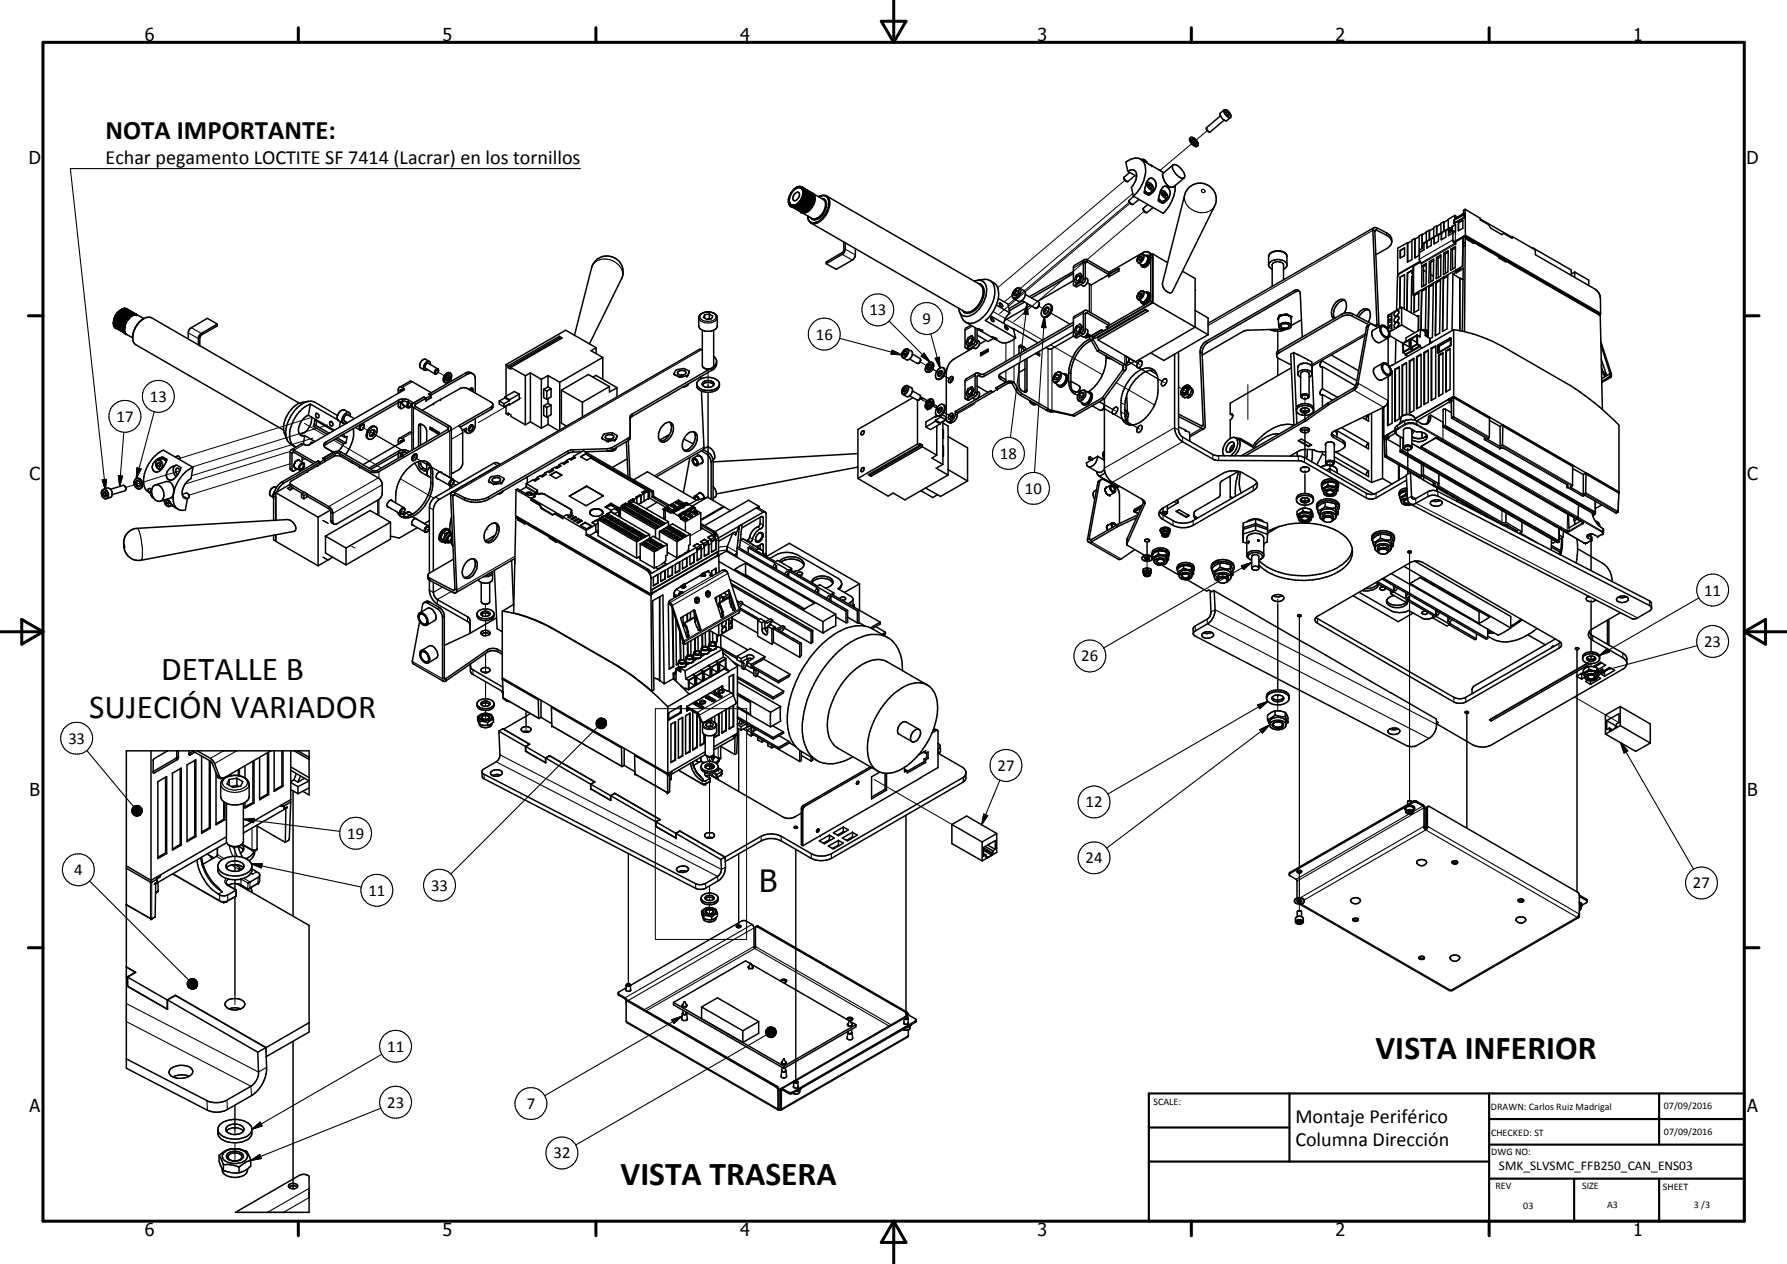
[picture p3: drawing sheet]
<svg xmlns="http://www.w3.org/2000/svg" width="420mm" height="297mm" viewBox="0 0 420 297" stroke-linecap="round" stroke-linejoin="round" font-family="sans-serif">
<defs><g id="words">
<g font-size="7.9">
<text x="37.9" y="159.8">DETALLE B</text>
<text x="20.9" y="168.8">SUJECIÓN VARIADOR</text>
<text x="323.4" y="249">VISTA INFERIOR</text>
<text x="145.9" y="278.6">VISTA TRASERA</text>
</g>
<text font-size="7.2" x="178.5" y="209.7">B</text>
<text font-size="6.3" x="24.8" y="32.6">NOTA IMPORTANTE:</text>
<g font-size="4.7">
<text x="24.8" y="38.4">Echar pegamento LOCTITE SF 7414 (Lacrar) en los tornillos</text>
<text x="304.6" y="263.9">Montaje Periférico</text>
<text x="304.6" y="269.3">Columna Dirección</text>
</g>
<g font-size="4.2">
<text x="34" y="9.6">6</text>
<text x="104" y="9.6">5</text>
<text x="174" y="9.6">4</text>
<text x="244" y="9.6">3</text>
<text x="314" y="9.6">2</text>
<text x="384" y="9.6">1</text>
<text x="6.8" y="38.7">D</text>
<text x="410.6" y="38.7">D</text>
<text x="7" y="112.9">C</text>
<text x="410.8" y="112.9">C</text>
<text x="7" y="187.1">B</text>
<text x="410.8" y="187.1">B</text>
<text x="7" y="261.4">A</text>
<text x="410.8" y="261.4">A</text>
<text x="34" y="290.4">6</text>
<text x="104" y="290.4">5</text>
<text x="174" y="290.4">4</text>
<text x="244" y="290.4">3</text>
<text x="314" y="290.4">2</text>
<text x="384" y="290.4">1</text>
</g>
<g font-size="3.9">
<text x="204.4" y="74.1">13</text>
<text x="216.9" y="76.2">9</text>
<text x="191.8" y="79.8">16</text>
<text x="35.3" y="94.4">13</text>
<text x="27.4" y="99.1">17</text>
<text x="235.1" y="107.9">18</text>
<text x="241" y="116">10</text>
<text x="400.7" y="140">11</text>
<text x="254.2" y="155.4">26</text>
<text x="400.7" y="152">23</text>
<text x="16.1" y="174.8">33</text>
<text x="234.5" y="181.1">27</text>
<text x="255.3" y="189.7">12</text>
<text x="81.6" y="197.1">19</text>
<text x="255.3" y="202.9">24</text>
<text x="17.5" y="205.7">4</text>
<text x="101.4" y="209.3">33</text>
<text x="398" y="208.8">27</text>
<text x="86.6" y="210.5">11</text>
<text x="91" y="247.1">11</text>
<text x="91" y="260.3">23</text>
<text x="123.9" y="260.6">7</text>
<text x="130.2" y="272.2">32</text>
</g>
<text font-size="3.1" x="352.4" y="275">SMK_SLVSMC_FFB250_CAN_ENS03</text>
<g font-size="2.4">
<text x="271.2" y="259.7">SCALE:</text>
<text x="350.6" y="260.8">DRAWN: Carlos Ruiz Madrigal</text>
<text x="391.2" y="260.6">07/09/2016</text>
<text x="350.6" y="267">CHECKED: ST</text>
<text x="391.2" y="266.7">07/09/2016</text>
<text x="350.6" y="271.4">DWG NO:</text>
<text x="351.6" y="279.3">REV</text>
<text x="372" y="279.4">SIZE</text>
<text x="391" y="279.6">SHEET</text>
<text x="358.1" y="284.1">03</text>
<text x="377.9" y="283.8">A3</text>
<text x="398.3" y="283.8">3 /3</text>
</g>
</g></defs>
<g fill="none" stroke="#000" stroke-width=".24">
<path d="M280.2 33.8l-7.5 6.2M283.9 30.7l-3.3 2.7M264.5 42.4l-29.9 25.2M265.5 47.5l-28.4 24M265.7 47.8l-30.7 25.9M266.3 45.5l-30 25.4M269 49.7l-30.7 25.9M233.5 73.2l11.6 6.7M244.2 71.9l2.3 1.3-.4-.2M247.1 73.6l4.5 2.6M255.6 78.5l.5 .3M281 68.2h.2"/>
<path d="M281 76.8l.2 .1M300.4 77.4v5.1M71.6 99.5l4.9 2.9M72.9 98.2l-30.6 9.5M77 99.9l-31.8 9.8M102.7 87.3l1.8 1M104.9 88.6l1.5 .9-1.2-.7M122.5 93.5l-10 5.8M166.5 86.8v4.3M166.5 92.2v24.7M216.4 85l2.4 1.5M216.4 93.7l2.4 1.4-.2-.2"/>
<path d="M218.5 86.3l.3 .2M219.3 86.7l2 1.2-.2-.1M219.3 95.4l2 1.2-.2-.2M221.9 88.3l1.6 .9M221.9 96.9l1.6 .9M222.5 98.7l-1.4 .9M224.1 97.8l-.6 .4M229.3 94.9l-4.2 2.4M247 81l12.2 7.1M253.8 91.7l.4 .2M259.5 96l8.5 4.9M261.6 96.2l-2.1-1.2 2.8 1.6"/>
<path d="M262.4 89.9l9.1 5.3M267.3 85.3l-1.9-1.1 2.6 1.5M270.4 87l1.6 1M273.1 89.5l-7.8-4.5 8.5 4.9M277.1 90.9l1.8 1.1M293.4 90.4v8.2M300.4 84.1v4.2M306.8 93.3v1.6M306.8 95.8v2.7M32.9 113.5l-3.4 1.1M42.3 110.6l-8.8 2.8M68.2 109l-23.8 7.4"/>
<path d="M68.2 106.1l-24.7 7.6M71.8 107.9l-.8 .2M73.6 103l-28.6 8.8M78.4 103.4l11.3 6.6M85.2 100.4l1.2 .7M87.1 101.5l8.6 5-8.3-4.8M94.1 112.5l7.9 4.6M97 107.2l11 6.3zM106.2 113.5l1 .5M306.8 100.5v7.1M306.8 110.5v5.5M306.8 117v2.4"/>
<path d="M312.7 109v2M331 105.3v6.1M75.9 122.3l1.3 .7M75.9 122.3l1.1 .6M75.9 130.9l1.3 .8M75.9 130.9l1.1 .6M75.9 130.9l1.3 .7M82.7 128.4l.8 .4M94.7 120.1l6.3 3.6M100.5 124.4l.5 .3M106.1 127.6l.4 .3M114.4 124.2l.3 .2"/>
<path d="M269.7 127.1v3.3M269.7 130.9v2.6M274 120.6v.7M331.4 129.7v58.4M374.1 125.5v8.6M114.2 142v2.9M114.2 145.8v3.6M114.2 153.6v4.2M300.4 140.8v21.3M305.5 144.7v59.1M370.8 152.4v57.2M374.1 141v12.2"/>
<path d="M374.1 154.2v2.4M114.2 160.2v5.8M114.2 167v2.1M123.7 167.1v4.3M154.1 166.5h21.4v54.3h-21.4zM166.8 177.8v2.9M173.7 171.2v14.8M300.4 163.3v3.7M344.9 167.4v27.2M370.2 163.8l10.4 6M32.9 189.4v2.1M55.2 199v5.8"/>
<path d="M68.9 185.8v29.5M166.8 181.7v1.1M166.8 183.7v12.7M187.1 199.6v54.6M205.5 183.2l18.3 10.6M213 191.6v47.6M55.2 206.8v2.2M55.2 210.7v25.4M147.7 200.6v30.8M166.8 208.2v3.4M166.8 212.6v2.2M173.7 200.7v17.3"/>
<path d="M305.5 204.5v6.4M305.5 211.5v2.5M55.2 259.7v6.9M68.9 244.7v34.7M180.1 241.9h2.2M55.2 268.6v4.2"/>
</g>
<g fill="none" stroke="#000" stroke-width=".35">
<path d="M268.2 37.4l2.6 1.5M268.4 37.5a1.27 1.27 0 0 1 1.3 .6l.2 .3M270.7 38.9h.1M270.8 38.9h.1M270.8 38.9l2.8 1.7M275.8 38.8l-2.4 2a3.2 3.2 0 0 0 2 3.2l.6-.1 2.4-2.1M275.8 38.8a2.15 2.15 0 0 1 2.4 1.5l.3 .8-.1 .7M275.8 38.8a2.71 2.71 0 0 0 1.6 2.9l.5 .2 .5-.1M279.7 33h.1M279.9 32.7l.4 .2M279.9 32.7l-.2 .3M279.9 32.8l1.2 1.1"/>
<path d="M279.9 32.8a1.72 1.72 0 0 0 1.7 1.4M280 32.3l-.3 .3v.4M280 32.3a1.78 1.78 0 0 1 1.7 1.9 .86 .86 0 0 1-1.4-.3l-.6-.8 .2-.3M280 32.3l-.1 .4M280.3 32.9v-.2a.97 .97 0 0 1 1 1.1l-.2 .1M280.3 32.9h-.1M280.3 32.9a1.14 1.14 0 0 1 .8 1M283.7 30.3l.6 .6M287 26.5l.8-.6a1.48 1.48 0 0 1 1.5 1.7l-1.1 .8-.7-.4a1.54 1.54 0 0 1-.6-1.3zM287 27.2l-3.3 2.8a.76 .76 0 0 0 .7 1M287.8 28.2l-3.2 2.8h-.3M288.6 26.3l-.4-.1 .1 .4 .4 .5h.3v-.4"/>
<path d="M288.6 26.3l.4 .4M288.6 26.3l-.3 .2M289 26.7l-.4 .3M289.3 27.6h.1M185.4 46.9h.2M185.4 47.2l.1 .1M185.4 47.2h.2l-.2 .3M185.4 46.9h.2l-.2 .3M185.4 46.8v.1M185.4 47.5l.2 .1M185.4 47.5h.3l-.2 .3M185.5 47.8l.1 .1"/>
<path d="M185.5 47.8l.2-.1-.1 .3M185.6 48l.1 .2M185.6 48l.2-.1-.1 .4M185.7 48.3l.2 .1M185.7 48.3l.3-.3-.1 .4M185.9 48.4l.3-.3-.1 .4M186.1 48.5l2.5 1.3M186.1 48.5l.3-.3v.3M186.4 48.5l2.4 1.4 .1-.1M186.4 48.5l.2-.3v.3M186.6 48.5l2.4 1.4 .3-.2M186.7 44.4l.2 .1"/>
<path d="M186.7 44.4l-.1 .3h-.2v.3h-.2v.3h-.2v.3l-.3 .1 .2 .2-.3 .2 .1 .2-.2 .2 .2 .1-.3 .2M186.8 45.6a.6 .6 0 0 1 .7-.5 .6 .6 0 0 1 .5 .6 1.35 1.35 0 0 1-1.4 1.4 1.15 1.15 0 0 1 .2-1.5zM186.9 48.4l2.4 1.4M186.9 48.4l-.1-.3-.2 .4M186.9 48.4h.1M187 48.4l2.3 1.4M187 44.2l.2 .1M187 44.2l-.1 .4-.2-.2M187.2 48.3l2.4 1.4M187.2 48.3l-.1-.3-.1 .4M187.3 44l.2 .1M187.3 44l-.2 .4-.1-.2"/>
<path d="M187.5 48l2.4 1.4 .1-.3 .2 .1M187.5 48l-.1-.1-.2 .4M187.6 43.9l.2 .1M187.6 47.7l2.6 1.5M187.6 43.9l-.2 .3-.1-.2M187.6 47.7l.2 .1M187.6 47.7l-.1 .3M187.8 47.8l2.4 1.4M187.9 47.4l2.6 1.5M187.9 43.8l.1 .1M187.9 43.8l-.2 .4-.1-.3M187.9 43.8v.3l.2-.3"/>
<path d="M187.9 47.4l-.1 .4M188.1 47.2v.3l-.2-.1M188.1 47.2h.2M188.1 47.2l2.3 1.4M188.1 43.8l.2 .1M188.1 43.8v.4l.3-.3M188.2 46.9l2.5 1.4M188.2 46.9l.1 .3M188.3 47.2l2.4 1.4M188.4 43.9l.2 .1M188.4 43.9l-.1 .3 .3-.2M188.4 46.6l2.4 1.3"/>
<path d="M188.4 46.6l.1 .2M188.5 46.8l2.5 1.4M188.5 46.8l-.3 .1M188.5 46.8h.1M188.6 44l2.4 1.5M188.6 44l-.1 .4 .3-.2M188.6 46.2l2.4 1.4M188.6 46.2l.2 .2M188.7 45.9l2.4 1.4M188.7 45.9l.2 .2M188.7 46.4l2.4 1.4M188.7 46.4l-.3 .2"/>
<path d="M188.7 46.4h.1M188.8 44.2l2.4 1.4-.1 .1M188.8 46.4l2.3 1.4M188.8 44.2l-.2 .3 .3-.1M188.9 44.4l2.4 1.4-.1 .2M188.9 46.1l2.4 1.3M188.9 44.4l-.2 .3h.3M188.9 46.1l-.3 .1M189 45.7l2.3 1.4-.2 .2M189 44.7l2.4 1.4-.1 .2M189 44.7l-.2 .3h.2M189 45.7l-.3 .2"/>
<path d="M189 45.3l2.4 1.4-.2 .2M189 45l2.4 1.4-.2 .2M189 45.3l2.4 1.4M189 45l-.2 .3h.2M189 45.3l-.2 .3 .2 .1M189.5 49.5l-.2 .3M189.6 49.7h-.2M189.8 49.3l-.2 .4M189.9 50.7v.4M190.2 49.2h.1M190.4 48.6l.1 .3M190.4 48.6h.3"/>
<path d="M190.5 48.9l-.2-.1-.1 .4M190.7 48.3v.3M190.7 48.3h.1M190.8 48l.2 .2M190.8 47.9h.1M190.8 47.9v.1M190.9 47.9l-.1 .1M191 45.3l.2 .2M191 48.2l-.3 .1M191 47.6h.1M191 47.6l.1 .2M191.1 47.3l.2 .1"/>
<path d="M191.1 45.5l2.5 1.4a1.88 1.88 0 0 1 .2 2.4 2.81 2.81 0 0 1-2.6 2.1l-2.7-1.4M191.1 47.8h.1M191.1 47.8l-.2 .1M191.2 45.5a2.56 2.56 0 0 1-.4 3.4 1.76 1.76 0 0 1-2.5 .9l-2.4-1.4M191.3 47.4v.1M191.3 47.5l-.3 .1M191.3 46.1l.1 .6M191.4 46.7a3.2 3.2 0 0 1-1.8 2.9M192.5 46.2a1.64 1.64 0 0 1 2-.1 1.64 1.64 0 0 1 .6 1.9 4.8 4.8 0 0 1-3.9 4.6l-.8-.4-.3-.5-.2-.6M193.2 46a1.47 1.47 0 0 1 1.6 1.9 5 5 0 0 1-3.5 4.5l-.8-.3-.6-1M193.2 46.7a1.44 1.44 0 0 1 1 2.2 3.5 3.5 0 0 1-2.8 2.8l-.5-.2-.3-.4M194.3 46.1l36.1 20.7a2.86 2.86 0 0 1 .3 3.7 4.3 4.3 0 0 1-3.5 2.9l-36.5-21"/>
<path d="M198.4 56.9v1.9l-.2 .5-3.9 2.3v.4M198.7 57.1v1.4l-.5 1.2-3.9 2.3M201.1 58.4v1.5l-.4 1-4.1 2.4-2.3-1.3M264.3 41.8l.2 .6 .4 .2M264.4 42.1l.5 .5M264.9 42.6l.1 .1M265.2 40.3a1.26 1.26 0 0 1 1.6-.2 1.26 1.26 0 0 1 .4 1.6l-.5 1.4-.7 .9 .5 2.1M265.2 40.3l-.5-2.2a3 3 0 0 1 3.9-.4 5 5 0 0 1 .1 5.2l-.8 1.5-1.4 1.7M265.2 40.3l2 1.1M265.5 47.3l.6 .7M265.6 40.5l-1.3 1.1v.4M266.1 48h.1"/>
<path d="M266.6 46.1l-1.1 1 .1 .6 .5 .3M266.9 41.2l-1.7 1.5-.3-.1M267.8 46.9l-1.4 1.1h-.3M268.8 49.2l.7 .8M269.1 45.2l.8 .5 .5-.2M269.1 44.7l.6 .6 .5 .3 .2-.1M269.6 43a1.41 1.41 0 0 1 1.6 .9v.8l-1 .8-1.1-.7M269.7 42.9h.1M269.9 48l-1.1 1 .1 .6 .4 .3 .4 .1 1.4-1.2M270 59.3a1.4 1.4 0 0 1 1 1.2M270.1 42.1a1.12 1.12 0 0 1 1.7 1 2.71 2.71 0 0 1-1.8 2.8l-.9-.6a7 7 0 0 1 1-3.2zM270.4 45.4v.3"/>
<path d="M270.5 45.3l-.1 .2M270.5 43.4l-.4-.1v.3l.4 .5 .3 .1v-.3M270.5 43.4l.3 .5M270.5 43.4l-.3 .3M270.8 43.9l-.3 .2M271 59.7v11.4M271 59.7l-.2 .2M271 59.7l3.5 2M272.4 47.1l.9 .5 .4-.2M272.4 46.7l.9 .7h.4M272.9 44.9a1.41 1.41 0 0 1 1.6 .9v.8l-1 .8-.6-.2-.5-.5M273 44.8h.1"/>
<path d="M273.4 44a1.12 1.12 0 0 1 1.7 1 2.71 2.71 0 0 1-1.8 2.8l-.9-.6a6.9 6.9 0 0 1 1-3.2zM273.7 47.3v.3M273.7 47.3v.1M273.8 47.2l-.1 .1M274 45.5l-.5-.3-.2 .1 .3 .5 .4 .3 .2-.2M274 45.5l.2 .4M274 45.5l-.4 .3M274.2 45.9l-.2 .2M276.3 43.6a9 9 0 0 1-2.8 6.5l-7-4M279.4 44.2a3.8 3.8 0 0 1 4.9-.5 3.8 3.8 0 0 1 1.3 4.7l-10 20.3a1.61 1.61 0 0 1-2.1-1.3l-.2-.9 5.2-20.7zM323 53.5l-.2 .6 .9 22.4-.3 .1-5.5-2.9a2.79 2.79 0 0 0-2.4 .1l-15.1 8.7-.3 .6 .1 .5M323 53.5h.7l3.1 1.8a1.74 1.74 0 0 1 .4 1.5"/>
<path d="M323 53.5l-39 22.5M323.5 59.9l2.5-1.5a1.61 1.61 0 0 0 1.2-1.3 1.61 1.61 0 0 0-.8-1.6l-2.8-1.4h-.3l.9 22.7M329.2 58.8l1-.5v1.8l-1 .5zM329.2 58.8l.1 .1M329.3 58.9v1.7M330.2 58.3l-.9 .6M330.9 57.1h.1M330.9 57.1l-2.3 1.2v6.4M332 56.6l-1 .5v4.5M332.6 56l.2 .1M332.6 56l-.6 .4v4.6l-1.1 .6v-4.5M333.7 55.6l-1 .6v4.4"/>
<path d="M334.3 55.1v3.3M334.3 55.1l-.6 .4v4.5l-1.1 .6v-4.6M334.3 55.1l.2 .1M334.5 57.3l.3-.2v1.6l-1.1 .6v1.6l.1 .5 .4 .4v.2M334.5 57.3v1l-.7 .4v.6M335.4 54.6l-1 .6v3.2M335.5 56.7l1.1-.7-.1 1.7-1.1 .6M335.5 56.7l-.1 1.6M335.5 56.7v1.6M336.1 54.1h.1M336.1 54.1v2.2M336.1 54.1l-.7 .4v2.3"/>
<path d="M337.1 53.6l-1 .6v2.1M337.2 55.8v1.5l1-.6 .1-1.6-1.1 .6v1.6M337.8 53.1v2.3M337.8 53.1l.1 .1M337.8 53.1l-.7 .4v2.3M338.8 52.6l-1 .6v2.1M339 54.7l1-.6-.1 1.7-1 .5zM339 54.7l-.1 1.6M339.5 52.1l-.7 .4v2.3M339.5 59.5l1-.6-.1 5-1 .6zM339.5 59.5l.3 .2M339.5 52.1l.1 .1"/>
<path d="M339.5 52.1v2.3M339.8 59.7v4.5M340.5 59.3l-.7 .4M340.5 51.6l-1 .6v2.2M340.6 53.8v1.6l1-.7M340.9 53.6l-.3 .1v1.6M340.9 53.6v1.1l.8-.5M340.9 53.5l.3 .1-.1 .9M340.9 53.5v.1M340.9 53.5l-6.4 3.8M341.2 54l-.1 .1M341.2 58.5l.3 .2"/>
<path d="M341.2 58.5l1-.6-.1 5-1 .6zM341.4 53.2v1.2M341.4 53.2l.8-.5v1.8l-.5-.3M341.4 53.2h.1M341.4 53.2v1.1M341.5 58.7v4.5M341.6 54.7v1.9l.2 .4 .5 .3M341.7 54.2l-.1 .5M341.8 51.7v.8M341.8 51.7h.2M342 51.7v.8M342 52.5h-.2"/>
<path d="M342 56.8l2-1-.2 6.8M342 50.6l.7 .4M342 50.6l-1.5 .9v2.3M342.2 58.3l-.7 .4M342.2 52.8l-.8 .4M342.9 52.3l1-.6v1.9l-1 .6zM342.9 52.3v.1M342.9 52.4v1.8M343.9 51.8l-1 .6M344 58l-.1 4.5-.5 .4M344 56.9v1.1M344.3 51.1v-.8l-2.5 1.4"/>
<path d="M344.3 50.4l-2.3 1.3M344.3 51.1l-2.3 1.4M344.3 51.1l-2.5 1.4M344.5 55.7l.5 .3 .1 .4 1.5 .8-.1-.3M344.5 55.7l-.3-.2-.2 .2v1.5l.5-.2M344.5 55.7v2M344.5 55.5h-.3l-2 1.1v.2M344.5 55.5h.1M344.5 55.5l31.8 18.4M344.5 57.7l-.5 .3M344.5 57.7l-.2 20.2M344.5 49.2l-.4 .2v.8l-1.9 1.1-.2-.7"/>
<path d="M344.5 49.2l3.6 2.1v.4l1.9 1.1 .5 .8 2.6 1.5 .5-.2 1.9 1.1v-.4M344.5 49.2v6.1M344.5 55.3v.2M344.5 55.3l31.8 18.3M344.9 56l1.5 .9M346.4 56.9v.2M346.4 56.9h.1M346.5 56.9l5.8 3.3 .2 .5 1.5 .8v-.3M348.1 51.5l7.3 4.2v.2M355.5 55.6l5.5 3.1v1.2l14.6 8.5 .6 1.1 .1 4.1M355.5 55.6l-.1 .1M360.3 58.2l9.1 5.3v1.3"/>
<path d="M360.3 58.2v.2M360.3 58.2l-.1 .1M26.7 75.7l2.3 1.4 .3-.3M26.7 75.7l2.3 1.4M26.8 75l2.4 1.4M26.8 75l.2 .1M26.8 76.2l-.1 .2 2.4 1.4M26.8 75.8l-.1 .3 2.4 1.4M26.9 76.5l-.1 .1 2.4 1.4M26.9 75.5l-.2 .2M26.9 74.6l2.4 1.4M26.9 74.6l.2 .2"/>
<path d="M27 76.8l2.4 1.4M27 75.1l-.3 .3 2.4 1.4M27 75.1l2.4 1.4M27.1 74.2l2.4 1.4M27.1 74.2l.1 .3M27.1 74.8l2.4 1.4M27.1 74.8l-.3 .2M27.1 77l2.4 1.4M27.2 74.5l2.4 1.4M27.2 74.5l-.3 .1M27.3 73.9l2.4 1.4M27.3 73.9l.1 .3"/>
<path d="M27.4 74.2l2.3 1.4M27.4 74.2h-.3M27.5 73.5l2.5 1.4M27.5 73.5l2.4 1.4M27.5 73.5l.3 .1M27.5 73.5l.1 .3M27.6 73.8l2.4 1.4M27.6 73.8l-.3 .1M27.8 73.6l2.4 1.4M27.8 73.2l2.4 1.4M27.8 73.2l2.6 1.5M27.8 73.2l.2 .1 .1-.3 2.4 1.3"/>
<path d="M27.8 73.2v.4M28.3 73.1l.1-.3 2.4 1.4M28.6 72.9v-.3l2.5 1.4M28.9 72.5l2.5 1.4M28.9 72.5v.2M29 77.1h.3M29.1 77.1h-.1M29.1 76.8h.2M29.2 72.6v-.2l2.5 1.4M29.2 78h.1M29.2 76.4l.2 .1M29.3 76.8a1.82 1.82 0 0 0 .3 1.6"/>
<path d="M29.3 77.5l-.2 .3M29.3 77.7l-.2 .1M29.3 77.1l-.2 .4M29.3 77.4l-.2 .1M29.3 77.8l-.1 .2M29.3 76l.2 .2M29.4 77.9l-.2 .1M29.4 76.5l-.3 .3M29.4 76.5l-.1 .6M29.4 78.1v.1M29.4 72.6l2.5 1.2M29.5 78.1l-.1 .1"/>
<path d="M29.5 76.2l-.2 .6M29.5 76.2l-.3 .2M29.5 76.2h.1M29.5 75.6l.1 .3M29.5 78.4h.1M29.6 75.9l-.1 .3M29.6 75.9l-.3 .1M29.6 75.9h.1M29.6 78.4l1.6 1M29.7 72.6h.1M29.7 75.3l.1 .2M29.7 72.6l2.4 1.4"/>
<path d="M29.7 75.6l-.1 .3M29.7 75.6h-.2M29.8 75.5l-.1 .1M29.9 74.9l.1 .3M29.9 74.9h.1M30 74.9l.2 .1M30 75.2l-.2 .3M30 75.2l-.3 .1M30.2 75l-.2 .2M30.2 74.9v.1M30.2 74.6v.3M30.2 74.6l.2 .1"/>
<path d="M30.4 74.7l-.2 .2M30.5 74.3l.1 .2 .3-.2M30.5 74.3l-.1 .4M30.7 74.5l-.6 .6-.7 1.4M30.8 74.2l-.1 .3M30.8 74.2l.1 .1M30.9 74.3l-.2 .2M31.1 74l-.2 .3M31.1 74v.2M31.2 74.2l.5-.2h.5l1.6 .8M31.2 74.2l-.3 .1M31.3 78.3l-.1 .8"/>
<path d="M31.4 73.9l-.2 .3M31.4 73.9v.2M31.4 73.9h.1M31.4 77.9l.3-.5a5.5 5.5 0 0 1 2.2-2.6l.9-.3 .8 .2 34.7 20M31.7 73.8l-.2 .2M31.7 73.8v.2M31.9 73.8l-.1 .2M31.9 73.8v.2M32.1 74h.1M33.8 74.9a5.1 5.1 0 0 0-2.4 5.5l.6 .6 34.7 20.1M51.1 76.2l-2.3-1.4-4.1 2.5-.4 .7v1.7M51.1 76.2l-4.1 2.4-.4 .8v1.7"/>
<path d="M51.1 76.2v.4l-3.8 2.1-.3 .7v1.9M131.5 79.4l.3 .2M131.5 79.4l-12 7M131.5 79l.7 .4-12.1 7M131.5 79v.4M131.5 79l-12 7M135.1 78.8l4-15.9a3.8 3.8 0 0 1 4.9-2.5 3.8 3.8 0 0 1 2.1 5.1l-7.5 15.3M164.5 74.1a2.74 2.74 0 0 1 4.1 .2l-.1 2.7a2.88 2.88 0 0 1-3.8 .4l-.4-.8v-1.9zM165.1 77.6v8.3a1.56 1.56 0 0 0 2.3 .6M165.7 74v.8M166.8 74.9l-.7 .2M166.8 73.8l.8 .5-.3 .6-1.1 .2-.8-.5 .3-.6"/>
<path d="M166.8 73.8l-1.1 .2M166.8 73.8v1.1M166.8 74.9l.1 .1M167.8 77.6l-.1 8.6M227.1 75.7l7.9 4.6a3.3 3.3 0 0 0 3.8-.9M227.7 79.8l.5-.3a.68 .68 0 0 1 .2 .8 .68 .68 0 0 1-.8 .3l-.1-.3zM228.3 76.5l-1.2 .6-.2 .5v4l.1 .2M228.5 79l-.1-.1a1.71 1.71 0 0 0-1.3 1.8l.4 .5M228.5 79l.4 .7M228.9 79.7l-.4 .9M229.1 66.1a1.97 1.97 0 0 1 2.1 .1 1.97 1.97 0 0 1 .8 2 6.7 6.7 0 0 1-4.4 6.1 1.85 1.85 0 0 1-2.2-1.9M229.3 77l-.2 3.6-.3 .3-1.8 .9"/>
<path d="M229.7 79.9a1.04 1.04 0 0 1 .6 1 1.04 1.04 0 0 1-.7 .9l-.3 .1-.7-.3M229.7 77.3l-.1 3.6-1.7 1.1-.9-.2M229.7 78.7l2.6 1.6 .6-.4M229.9 77.3l.3 .1a.59 .59 0 0 1 .8 .4l-.4-.1zM229.9 65.9a3.5 3.5 0 0 1 4.8 2.3v1.9M229.9 66.6a1.76 1.76 0 0 1 1.5 2.1 5.2 5.2 0 0 1-3.9 4.9 1.17 1.17 0 0 1-1.2-.7M231.8 80l-1.5 .9M232.8 74.2l-1.1 1.1 7.1 4.1M232.8 74.2l5.5 3.1 .5 2.1M233 66.1a3.8 3.8 0 0 1 .7 4 8 8 0 0 1-4.9 5.8 2.13 2.13 0 0 1-2.7-1.3l-.5-1.3M233 74.7h.1a.71 .71 0 0 1 .5 .9l-.6-.5zM233.2 79.2l1 .3"/>
<path d="M233.2 79.2h.1M233.2 79.2l.4 .3M233.6 79.5l.4 .2h.3v-.2M233.6 79.5l-.7 .4M234.2 79.5h.1M234.3 71.7l-.8 1.5-.7 1M234.3 71.7l3.1 1.8M234.7 70.1l2.3 1.3 .4 2.1M234.7 70.1l-.4 1.6M235 71.2a.73 .73 0 0 1 .7 .9l-.5-.3zM236.3 76.6a.69 .69 0 0 1 .6 .9l-.5-.4zM237.4 73.5a4.2 4.2 0 0 0-1.4 2.5"/>
<path d="M237.9 77.1l6.1 3.5M238.4 68.3a1.09 1.09 0 0 1 1.4-.6l1 .6a1.71 1.71 0 0 1-1.2 2.6l-1.3-.7a1.51 1.51 0 0 1 .1-1.9zM238.5 68.8l.5 .4M238.9 68.2l.5 .1v.7l-.5 .5h-.4v-.7M238.9 68.2l-.4 .6M238.9 68.2l.5 .3M239 69.2l.1 .1M239.4 68.8l-.4 .4M240.3 70.6l3.1 1.8h.3M240.4 70.7l-3.2 1.8M240.9 71l-3.6 2M241.1 69.2l3.1 1.8 .2 .3"/>
<path d="M242.3 71.8l-6.1 3.5M244.4 71.3l-.3 .8-.4 .3M244.4 71.3l-.2 .6-.5 .5M245.7 71.8a.85 .85 0 0 1 1.1-.3 .85 .85 0 0 1 .3 1.2 1.86 1.86 0 0 1-2 1.7 1.93 1.93 0 0 1 .6-2.6zM246.5 72.3a.92 .92 0 0 0-1 .4 .92 .92 0 0 0 .1 1l.1 .1M246.5 72.3a1.13 1.13 0 0 0-.8 1.5M246.5 72.3a1.13 1.13 0 0 1-.8 1.5M246.8 71.5a1.19 1.19 0 0 1 .3 1.9l-.9 1.1-.4 .1-.6-.2M252.4 76.3l-21 12.1-.7 .1-.6-.3-.3 .1-.2 4.5-1.7 1.2-.3 .1-.6-.3M252.4 75.7l-21 12.2-.5 .1-1-.4-.4 .1M252.4 66l-8.4 4.8M252.4 63.8l-10.3 5.9"/>
<path d="M252.4 64.3l-9.9 5.7M252.4 77.9l-17 9.9-.5 .4M252.4 79l-5.4 3-1.1-.3M252.9 66.5h.2M253 78.5h.1M253.1 66.5h.1M253.2 77l.4-.2a.64 .64 0 0 1 .2 .7 .64 .64 0 0 1-.7 .4zM253.2 65l.6-.2a.69 .69 0 0 1 0 .8 .69 .69 0 0 1-.7 .3zM253.8 66.1l-.7 .4M253.8 78.1l-.7 .4M253.9 66l-.1 .1M254 76.2h-.2a1.71 1.71 0 0 0-1.2 1.8l.3 .5h.2"/>
<path d="M254 77.9h.1M254 64.3l.3 .5M254 77.9l-.2 .2M254 76.2l.3 .5M254 65.9l-.2 .2M254.1 78.9l.6 .3 .3-.1M254.3 64.8l-.3-.5h-.2a1.7 1.7 0 0 0-1.2 1.7l.3 .5M254.3 64.8l-.3 1.1M254.3 76.7v.3M254.3 64.8l.1 .1M254.3 77l-.3 .9M254.3 76.7l.1 .1"/>
<path d="M254.4 64.9l-.4 1M254.4 76.9l-.1 .1M255 61l-2.6 1.6v4.3l.1 .2M255 73l-.3 .4v4.3l-.5 .5-1.4 .8h-.4M255 61l-.3 .4-.1 4.5-1.8 1.2h-.3M255 73h.7l5 2.9v.6M255 61h.5l5.2 3M255 73l-2.6 1.5v4.5M255.2 65.2a.97 .97 0 0 1 .6 .9 .97 .97 0 0 1-.6 .9l-.6 .2-.5-.4M255.2 77.2a1.02 1.02 0 0 1 .6 1 1.02 1.02 0 0 1-.8 .9M255.6 78.4l1 .5M255.7 78.5l-.2 .9"/>
<path d="M256.1 79.5l.5 .5M256.1 78.7v.8M256.1 78.7a.66 .66 0 0 1-1.1 .4M256.2 66.8l-.1 6.5M256.2 79.7a9.4 9.4 0 0 0-4.9 7.8v2.2a3.1 3.1 0 0 0 1.5 2.9M256.6 78.9l-.5 .6M257 79.2l.5 .3 11.8-6.8 .6 .4-11.7 6.8M257 79.2l-.2 .2 .2 .4M257 79.8l-.4 .2M257 79.8l1.4 2.4M257 79.2h.1M258 79.2l.2 .1"/>
<path d="M258.2 79.3v.6M259 77.5l-2.4 1.4M259 77.5l.4 .3M259 65.5l-2.4 1.5-1-.6M259.4 77.8l-2.4 1.4M259.4 77.8h.1M260.6 77.1l-1.2 .7-.4-.3M260.6 77.1h.1M260.7 64.5l-5.3-2.9-.2 .3-.2 4.3-1.7 1.1-.2 .1-.6-.3M260.7 64l8-4.6a1.17 1.17 0 0 1 1.3-.1 1.17 1.17 0 0 1 .6 1.2v10.3M260.7 64.5l-1.7 1.1M260.7 64.4l2.4-1.3v.6l-2.4 1.4v-.5"/>
<path d="M260.7 64.5h.1M260.7 76.5l-5-2.9-.4-.1-.1 .3-.2 4.3-1.8 1.3-.7-.4M260.7 64l.1 1M260.7 76.5l-.6 .4 .5 .2M263.1 63.2l-2.3 1.3M267.7 68.8l.4-.3 .5-.2 1.1 .6a1.38 1.38 0 0 1-1.2 2l-1.1-.8v-.5zM267.7 60.9l.2 .3 .4-.2M267.7 60.9l.4 .2M267.9 69.1l.4 .3M267.9 69.1l.4-.3 .2 .2-.1 .6-.4 .2-.3-.2zM268 60.4l.4-.2 .1 .3-.2 .5M268 60.4l-.3 .5"/>
<path d="M268 60.4l.4 .2M268.3 69.4v.2M268.4 69.3l-.1 .1M268.4 60.6l-.1 .4M268.4 60.6h.1M269.4 68.7a.79 .79 0 0 1 .9 .3 .79 .79 0 0 1-.1 1 1.45 1.45 0 0 1-1.8 1.2l-.2-.5 .2 .3M269.4 68.7l.3 .1M269.4 72.8l-11.2 6.5M269.7 68.8a1.22 1.22 0 0 1-.2 2.1l-.6 .3-.5-.2M269.7 60.2l-.3-.1a.79 .79 0 0 1 .9 .3 .79 .79 0 0 1-.1 1 1.45 1.45 0 0 1-1.8 1.2l-.2-.5 .2 .3M269.7 68.8a1.45 1.45 0 0 1-1.3 2.2M269.7 60.2a1.47 1.47 0 0 1-1.3 2.2"/>
<path d="M269.7 60.2a1.02 1.02 0 0 1 .1 1.6l-.7 .7-.7-.1M270 68.7a1.56 1.56 0 0 1-.3 2.5l-.6 .3-.6-.2M270 60.1a1.47 1.47 0 0 1-.1 2.3l-.8 .5-.6-.2M270.6 70.8l-10.5 6 .5 .3 10.4-6M270.6 70.8l.4 .3M271 71.1l10 5.8M271 71.1l-14 8.1M278 63.8l3 1.6v11.5M281 76.9l3 1.8M281 72.9l3 1.8v4M281 76.9l-14 8.1-8.8-5.1M284 78.7l-10.4 6-3.1-1.8"/>
<path d="M298.3 62.1a2.58 2.58 0 0 1 4.3 0M299.1 63.2l-.6-.4-.2-.4v-2.2a2.62 2.62 0 0 1 3.5-1l.5 .4 .3 .6-.1 2.4-.7 .6M299.1 62.3v5M300.6 74.8h-.1M300.6 74.8v1.9M300.6 74.8h-.2M300.8 74.2l-.2 .5M301.1 74h1.1l.9 .3M301.3 76.3l.5-.2h.7a.52 .52 0 0 1 .6 .5 .52 .52 0 0 1-.6 .5l-1.1-.1-.3-.3zM301.5 77.3l-8.6 .3-10.3 5.8M301.8 62.3v3.5M302.3 73.8l-1.1 .4-.6 .6"/>
<path d="M302.3 77.4a4.2 4.2 0 0 1-3.6 .1M302.7 73.8l.3 .4M303.1 74.3h.2M303.1 74.3l.2 .1M303.3 74.4l.3 .4v1.7M303.6 74.3h-.3M303.6 76.5v.3a1.81 1.81 0 0 1-3-.1M303.6 74.6l.1-.2-1.2-.6-1.7 .3-.4 .9 .2 .1-.2-.2M303.6 76.5a1.83 1.83 0 0 0-3 .2M303.7 74.4l-.1 .5M305.5 68.4l-.8 .1-20.7 12a2.85 2.85 0 0 0-1.4 2.5l.8 17-.2 .7M306 75.1l-2.4 1.4"/>
<path d="M306.2 79.2l-.5-10.1a.91 .91 0 0 0-.4-.9 .91 .91 0 0 0-1.1 .1l-20.7 12a3.1 3.1 0 0 0-1.4 2.5l.8 17.2-.4 .1-5.4-2.8M316 73.6a2.33 2.33 0 0 0-.1-3.2 2.74 2.74 0 0 0-2.8 2.7v.6a1.19 1.19 0 0 0 .5 1.2M316.2 70.6a3 3 0 0 0-2.7 3.1l.3 1.1M320.9 78.9l-12.4 7.1M321.8 72.8a2.62 2.62 0 0 0-2.3 1.7M321.8 72.9a1.61 1.61 0 0 0-2.4 .8l-.4 .6M321.8 72.9l.2 .2a2.98 2.98 0 0 1-.3 2.6M321.9 76.3l-4-2a2.67 2.67 0 0 0-2.4 0l-15.2 8.9-.1 .3 .1 .5 3.3 1.8M322 76.2l-.7 .7-2.5 13.4M323.9 77l-1-.7a.67 .67 0 0 0-.7-.1 .67 .67 0 0 0-.5 .6l-2.4 13.2M324.8 76.9a1.14 1.14 0 0 1 1.6 1 .72 .72 0 0 1 0 .9 .72 .72 0 0 1-1 .1 1.66 1.66 0 0 1-.6-2zM324.8 76.5l-1.9 1.1a1.79 1.79 0 0 0 .6 2.7l.5 .2h.4l2-1.1"/>
<path d="M326.3 79.4l.1 6.3M326.4 74v3.5M326.4 74v.5M326.7 78.9a1.97 1.97 0 0 0-2-2.4 1.98 1.98 0 0 0 1.7 2.9M326.7 78.9l3.1 1.7v.7M326.7 78.9l-.3 .5M327.2 74.5l-.8-.3 .8-.5v1.1l-.8 .4M327.2 75.9l-.8-.3 .8-.5v1.1l-.8 .4M327.2 77.3l-.8-.4 .8-.4v1.1l-.6 .3M328.2 74.5l.5-.2a.81 .81 0 0 1 0 1 .81 .81 0 0 1-.9 .3v-.6zM328.2 73.1l.4-.2a.75 .75 0 0 1 .1 1 .75 .75 0 0 1-.9 .3v-.5zM328.2 75.9l.4-.3a.78 .78 0 0 1 .2 1 .78 .78 0 0 1-.9 .4 .92 .92 0 0 1 .3-1.1z"/>
<path d="M328.2 79.8l-.1 5.6M328.6 64.7l.1 .1M328.8 73.6l-.2 .4M328.8 75l-.2 .4M328.8 76.4l-.2 .4M328.9 64.3l.1 .1M328.9 64.3l-.3 .4M329.1 72.5l.1-7.3 1-.6-.1 8M329.6 76.4l-2.9 1.6M329.6 72.2v4.2M329.6 72.2l-3.2 1.8M329.6 72.2l3.8 2.3"/>
<path d="M329.6 76.4l3.1 1.8M330.9 64.2l1.1-.7-.1 .7M330.9 64.2h.1M331 64.2l-.2 8.7M331.4 79.8l-1.5 .8-.1 2.2M331.4 79.8l.1 2.1-1.6 .9M331.4 79.8l.2 .1M331.6 79.7l1.6-1 .1 2.1-1.5 1h-.2zM331.8 79.7l1.4-.8v2l-1.4 .8zM331.8 79.7l1.4 .8M331.9 64.2l.3-.1v.7M332 63.6l-1 .6"/>
<path d="M332.2 64.1l-.3 .1M332.2 62.5v6.8l.3-.2M332.2 64.8l-.3 .1-.1 8.6M332.2 62.5l-3.3 1.9-.3 .4-.2 8.1M332.2 62.5h.1M332.3 62.5v6.7M332.5 69.1v.3M333.2 78.7l.7 .4M333.6 74.2l-.3 .1M333.6 68.8l-1.1 .6M333.6 68.5l-.1 4.4-1 .5v-4.3M333.6 68.5l-1.1 .6"/>
<path d="M333.6 74.2l-.4 .1M333.6 74.2l-.1 3.5M333.9 79v.2M333.9 79l-.1 .1M333.9 61.4l-5 2.9M334 61.6l-1.7 .9M334 77.4l1.1 .6v.9l1.1 .7M334 77.4l-3.4 2-.1 .9M334 77.4l-.1 1.6M334.3 68.1l-.2 9.4M334.3 68.4h.1M334.3 68.1v.3"/>
<path d="M334.3 68.1l-.7 .4M334.3 77.5h.8M334.3 62.5l.4 .2M334.3 62.5l1.1-.6-.1 4.9-1 .6zM334.7 63.5l.7 .4M334.7 62.7v4.5M335.1 77.5l.3 .1M335.3 67.8l-1 .6M335.3 67.5l-1 .6M335.3 67.5l-.2 10M335.3 77.6l-.1 .7-.1-.1M335.3 77.6h.1"/>
<path d="M335.4 77.6l.2 .3v1.3M335.4 77.6l.1 1.5M335.4 62.3l-.7 .4M335.9 67.4h.1M335.9 67.1v.3M335.9 67.1l-.1 12.1M335.9 67.1l-.6 .4M336 67.4l-.2 11.8M336.1 61.5l1-.6-.1 5-1.1 .6zM336.1 61.5l.3 .2M336.2 79.6v1.2M336.2 79.8v.9"/>
<path d="M336.4 61.7v4.5M336.4 64.5l.6 .3M337 66.8l-1 .6M337 66.8l-1.1 .6M337 66.5l-1.1 .6M337 66.5l-.2 12.8-.6 .3M337.1 61.3l-.7 .4M337.6 66.4l1.1-.6-1 .6M337.6 66.4h.1M337.6 66.2v.2M337.6 66.2l-.6 .3M337.7 66.4l-.2 12.5"/>
<path d="M337.8 60.5l1-.6-.1 5-1 .6zM337.8 60.5l.3 .2M338.1 60.7v4.5M338.7 65.6l-1.1 .6M338.7 65.6l-.2 12.7-1 .6 .1-12.7M338.8 60.3l-.7 .4M339.4 65.4l-.2 12.5M339.4 65.2v.2M339.4 65.2l-.7 .4M340.4 64.9l-1 .5M340.4 64.6l-1 .6M340.4 64.6l-.2 12.7-1 .6 .2-12.7"/>
<path d="M341.6 64.4l1.6 1M341.6 64.4l-.2 13.2M341.8 77.5l-15.1 8.6M341.8 77.5v15.7M341.8 77.5a35.2 35.2 0 0 1 12.6 4.6l13.5 7.8a61.7 61.7 0 0 1 12.7 10v15.7M342.3 64l.1 .1M342.3 64l-.7 .4M342.3 63.8h.1M342.3 63.5v.3M342.3 63.5l-1.9 1.1M342.3 63.5v.5M342.4 63.8v.3"/>
<path d="M343.2 65.4l.8 .3M343.2 65.4v12.3M343.4 63.2l-1.1 .6M343.4 63.3l-1 .5M343.4 62.9l-1.1 .6M343.4 63.4l.1 .1-1.1 .6M343.4 62.9v.5M343.4 63.4l.6-.4-.2 14.8M352.3 60.3l1.6 .8M353.9 61.1l.1 .1M353.9 61.1v.3M354 61.2l22.2 12.9 .6 22.2"/>
<path d="M370.2 63.9l3.3 1.9v1.3M370.2 63.9v1.3M370.2 63.9l-.8 .5M376 73.8l-.1 .1M376.3 73.6v.3M72.5 97.6l6.1 3.5M72.5 97.6a3.9 3.9 0 0 0-2.2 4.3l.6 .5h.8M72.6 94.3a5.9 5.9 0 0 0-5.3 3.8 5 5 0 0 0-.4 3.8l.6 1.4M73 95l6.4 3.7M73 95a8.3 8.3 0 0 0-4.9 8.2 2.13 2.13 0 0 0 1.5 1.8M73 95l-.5 2.6M73.2 98a3.6 3.6 0 0 1-2.8 4"/>
<path d="M74.3 97.2h.3l.4 .3-.1 .5-.2 .2-.5-.3zM74.3 100l-.6 .2M74.3 100l3.1 1.8M74.5 99l-.2 1M77.6 99.1a.55 .55 0 0 1 .6 .3 .55 .55 0 0 1-.1 .6l-.5-.1zM79.4 97.7l-5.4-3.2a3.8 3.8 0 0 0-4.1 1.3 8.4 8.4 0 0 0-2.7 6.3 2.84 2.84 0 0 0 2 2.8M79.4 97.7l-.1 .6 .1 .4 1.3 .7M80 99.1l-.2 1.3M81 98.9l.7 .5M81.8 97.5l1.5 .9M82.1 97l-1-.6a1.4 1.4 0 0 0-1.7 1.3M82.4 97.8v-.4a.79 .79 0 0 0-.8-.5 .79 .79 0 0 0-.7 .6 1.39 1.39 0 0 0-.1 2l.8-.2"/>
<path d="M85.2 99.5l.3 .1M85.5 99.6v.1a1.04 1.04 0 0 1-.5 1.3M85.5 99.6a.95 .95 0 0 0-.9 1.4M85.6 99.9a.65 .65 0 0 0-.8 .3 .65 .65 0 0 0 .1 .8h.1M93.6 94.6l.1 1.1 .6 .3M93.9 91l2.7-1.4 4.8 2.7-.6 .3M94.1 94.4l.2 1.6M94.6 95l.2 .2M94.7 94.3v.8l1.2 .7M94.7 94.3l-.1 .1M94.7 94.3l-.2 .5 .4 .6 .1-.1M94.8 95.2h.1"/>
<path d="M94.8 91.7l-22.1 12.9h-.7l-.7-.3M94.8 91.7l.2-.3-.9-.5-.4 .3-.1 1.3M94.8 91.7l-.5-.1-.2 .6M95.4 95.5l-1.1 .5M96 94.5l-.3 .8a.49 .49 0 0 0 .3 .6 .49 .49 0 0 0 .6-.3l.2-.4M96.1 94.6l-.2 .8a.5 .5 0 0 0 .6 .1 .5 .5 0 0 0 .3-.5M96.8 95.2l.4 .6 8 4.6 .2 .4-17.1 9.9-.6-.1-7.4-4.3a1.91 1.91 0 0 0-1.9 0M96.8 95.2v10.6M96.9 95a2.8 2.8 0 0 0-3.2-.4l-17.1 9.8-.4 .5M97.2 94.7l-1.9-.9-1.4 .1-17.3 10a.76 .76 0 0 0-.5 .7 .76 .76 0 0 0 .5 .7l1.8 1M97.2 94.7l-.4 .5M98.9 99.7v4.9"/>
<path d="M99.7 93.3l.4 .3M99.7 93.3h.1M99.7 93.3l-2.5 1.4M100.1 86.6l2.2 1.3M100.1 93.6l-2.5 1.4v.4l8.1 4.8 .4 .5M100.1 93.6l-.5-.3-2.4 1.4M100.7 85.4l2.2 1.3M100.8 92.6l.5 .3-1.2 .7M100.8 92.6v.1M100.8 92.6l.5 .3M101 85l-.9-.5a1.29 1.29 0 0 0-1.2 .6 1.29 1.29 0 0 0 .1 1.4l.8 .5M101.2 85.7a.6 .6 0 0 0-.4-.8 .6 .6 0 0 0-.8 .4 .92 .92 0 0 0-.5 .9 .92 .92 0 0 0 .6 .8l.4-.2"/>
<path d="M101.3 92.9v.6M101.3 93.5l-1.2 .6v-.5M101.3 93.5l-1.2 .6M102.4 86.9l.4-.2a.64 .64 0 0 1 .2 .8 .64 .64 0 0 1-.8 .3zM103.1 87a.47 .47 0 0 0-.6 .2 .47 .47 0 0 0 .1 .6M103.1 87v.1M103.6 93.9l4.7-2.7 1-.1 6.2 3.4 .4 .6M103.6 93.9h.1M103.6 93.9l-4.3 2.5M104.9 87.8h.4M104.9 87.8h.1M105.2 87.9v.4a.74 .74 0 0 0-.1 1.2 .81 .81 0 0 0 .6-.5 .81 .81 0 0 0-.1-.9"/>
<path d="M105.2 87.9a.95 .95 0 0 0-1 1l.1 .6 .4 .4M105.2 88.2h.1M105.3 87.8a.62 .62 0 0 1 .8 0 .62 .62 0 0 1 .1 .8 1.39 1.39 0 0 1-1.6 1.3 1.55 1.55 0 0 1 .6-2M105.3 87.8v.4M105.6 88.1l-.2 .9-.6 .4M105.6 88.1l-.3 .1M105.9 87.7l-.5-.2-.5 .3M110.8 99.9l-.2 .7-.5 .4M110.8 91.2l-.1 .5M110.8 91.2l-.4 .4M110.8 91.2l.4 .1v.7M111.2 87.8l-.9-.3-.7 .1-8.8 5"/>
<path d="M111.7 92.4v-3.3a1.16 1.16 0 0 0-.5-1.3 1.16 1.16 0 0 0-1.4 .2l-8.5 4.9M111.7 98.3v1.6a1.8 1.8 0 0 1-1.8 1.9M115.9 95.1l-.4 .5-7.6 4.4 .6 .8 .3 .7v7.5l-.6 1.1-2.1 1.2M115.9 95.1v.7l-.4 .4-7.3 4.2M117.4 94.2v.8l1.1 .6M117.4 94.2l1.1 .7M118.5 94.9v.7M118.7 93.5l1.1 .6M118.7 93.5l-1.3 .7M118.7 93.3l1.1 .6M118.7 93.3v.2M119 95.3v1.9l.5 .3"/>
<path d="M119 85.7l.5 .3M119 85.7v7.4M119.5 97.5v-.4l.6 .4v.3l3.4 2M119.5 86v.4M119.5 95l.3 .1M119.8 94.1l-1.3 .8M119.8 95.1v-.2l-1.3 .7M119.8 93.9v.2M119.8 97.3l-.3 .2M120.1 86.4l3.4 1.9M120.1 86.4v.3l-.6-.3M122.1 92.6l-1.2-.6-2.2 1.3"/>
<path d="M122.1 92.6l-2.3 1.3M122.1 92.6v1.2l-2.3 1.3M123.5 88.3v11.5M124.7 99.1l2.6 1.5M124.7 87.6v11.5M124.7 87.6l2.6 1.6M124.7 99.1l-1.2 .7M124.7 87.6l-1.2 .7M127.3 89.2v11.4M127.8 91.5v1.9l.8 .5M127.8 95.4v2.2l.8 .4M127.8 91.5l.8 .4"/>
<path d="M127.8 95.4l.8 .4M128.6 91.9v2M128.6 95.8v2.2M128.9 90.9l-1.1 .6M128.9 90.9l.7 .5M128.9 94.8l-1.1 .6M128.9 94.8l.7 .4M128.9 88.3v2.6M128.9 93.6v1.2M128.9 97.9v1.8M128.9 99.7l2.4 1.5M128.9 88.3l2.7 1.5"/>
<path d="M128.9 88.3l-1.6 .9M128.9 99.7l-1.6 .9M129.6 91.4v1.9l-1 .6M129.6 91.4l-1 .5M129.6 95.2v2.3l-1 .5M129.6 95.2l-1 .6M131.6 89.8v11.2M132 91.7v7.7l1.2 .7M132 91.7l4.9 2.8M136.9 94.5v3.5M139.4 88.6l.7-.4 5 2.9M140.2 81.7l-1.2 .7 2.7 1.6"/>
<path d="M140.2 81.7v1.4M140.2 81.7l-7.2-4.1-14 8.1M141.7 84l-10.1 5.8M141.7 84v5.2M143.3 90.8v1.3l1.8-1M143.3 90.8l-6.4 3.7M143.3 90.8l-5-2.8-6.3 3.7M145.1 91.1v2.2M157.5 99.2a3 3 0 0 1-2.3 4.4M158.5 87.8l.1 .2M158.5 87.8v.1M158.5 87.9l.1 .2"/>
<path d="M158.6 88l1 .5M158.6 88v.1M158.6 88.1l1 .5M159.5 87.3a1.17 1.17 0 0 1 1.8 .3 1.15 1.15 0 0 1-2-.1zM159.6 88.5v.1M159.6 88.5l.2 .1M159.6 88.6h.4M159.8 88.6h.1M159.8 88.6h.3M160.1 88.6h.1M160.1 88.6h-.1M161.4 88.3l-1.3 .3"/>
<path d="M161.4 88.3h.1M161.5 88.3h.1M161.9 90.2l-.5 .6-.8 .2M162.1 87.4l-.6 .9M162.1 87.4l-.1-.2a2.67 2.67 0 0 0-3-.3l-.5 .9M162.1 87.4l-.4 .8-.3 .1M164.8 88.5v.5M164.9 91.9l.6 13.2-.1 .6-11.1 6.4M165.1 90.4a1.83 1.83 0 0 1 2.7 0M165.1 82.3l-.3-.2-.5 .1-58.1 33.5M165.3 89.8a1.97 1.97 0 0 1 2.5 .1 .94 .94 0 0 1-1.1 1.1 1.26 1.26 0 0 1-1.6-.9zM166.9 86.7l-18.6 10.8-.1 .3v5.2l-.5 .5-4.4 2.5-5.8 .2"/>
<path d="M167.8 83.7a1.92 1.92 0 0 1-.5 3.3l-18.6 10.8-.5 .7M168.5 85a1.98 1.98 0 0 1-2.9 1.5M169.2 90.2a2.13 2.13 0 0 1-2.5 2 2.51 2.51 0 0 1-2.9-1.5 1.64 1.64 0 0 1 1.6-1.9 2.88 2.88 0 0 1 3.8 1.4 2 2 0 0 1-2.4 1.5 2.53 2.53 0 0 1-3-1.4M212.4 91.1l.4-.4 .5-.1 1 .5a1.38 1.38 0 0 1-1.2 2.1l-1-.7a1.34 1.34 0 0 1 .3-1.4zM212.4 82.9l.5 .3M212.5 91.5l.4 .3M212.8 82.5h.3v.6l-.3 .4-.4-.1v-.5M212.8 82.5l-.4 .4M212.8 82.5l.3 .2M212.8 91.1l.3 .1v.5l-.4 .4-.3-.1 .1-.5M212.8 91.1l-.3 .4M212.8 91.1l.3 .2"/>
<path d="M212.9 83.2v.1M212.9 91.8v.1M213.1 83l-.2 .2M213.1 91.7l-.2 .1M213.9 93l1.7 1 .6-.1M213.9 84.4l1.9 1 .4-.2 .2-.4M214.5 83.2l1.9 1.1v.5l-.3 .5M214.5 91.9l1.9 1.1v.5l-.3 .4M214.6 93.5l-12.9 7.4v11.5M215.7 94.1v10.3M216.1 85.3l-.1 .1M216.4 93.4l-.1 .4-.3 .2"/>
<path d="M216.9 93.5l1.1 .7M216.9 93.5v.4l-.5-.3M216.9 93.5l-.4 .2M217.8 96l.3 .1-.3-.1M218 95.5h.1M218 95.5l-.2 .5M218 94.1a.68 .68 0 0 1 1-.3 .68 .68 0 0 1 .3 .9 1.45 1.45 0 0 1-1.4 1.3M218 94.1a1.36 1.36 0 0 0-.2 1.9M218.1 95.5l-.2 .5M218.6 85.6a.89 .89 0 0 0-.5 1.3 .84 .84 0 0 0 .7-1.3h-.2M218.6 85.6v.2M218.6 94.5l.3 .2"/>
<path d="M218.6 85.1a1.87 1.87 0 0 0-1 2 .95 .95 0 0 0 1 .2 .95 .95 0 0 0 .5-.9 .95 .95 0 0 0 0-1.2l-.4-.1-.1 .5M218.6 85.1v.2M218.6 85.1v.5M218.6 85.6l.3 .1M218.6 85.8l-.5 .7 .1 .4M218.9 94.4a.79 .79 0 0 0-.8 .2 .79 .79 0 0 0-.1 .9M218.9 94.4a.9 .9 0 0 1-.8 1.1M218.9 94.4a.89 .89 0 0 0-.7 1.1M219.1 85.1a1.32 1.32 0 0 1-.4 2.3l-.6 .1-.3-.2M219.1 93.8l.4 .3-.1 .9M219.4 95a1.2 1.2 0 0 1-1.5 1M219.4 95l.8 .5v.4"/>
<path d="M220 98.7l1.1 .7M220 98.7v.3M220 99l1.1 .6M220 97.8l-2.3 1.3v1.2M220 97.8l.1 .1M220 99l-2.3 1.3M220.4 97.7l-.4 .3v-.2M220.5 86.9l.2-.2a.83 .83 0 0 1 1.1-.2 1.8 1.8 0 0 1-1.5 2.6 1.4 1.4 0 0 1 .2-2.2zM220.5 95.5a.94 .94 0 0 1 1.2-.5 1.68 1.68 0 0 1-1 2.7 .85 .85 0 0 1-.6-1.4zM220.8 87.4l.5-.3a.76 .76 0 0 1 .1 .8 .76 .76 0 0 1-.8 .4l-.1-.4zM220.8 95.9a.46 .46 0 0 1 .7 .1 .46 .46 0 0 1-.2 .7l-.4 .3-.4-.1v-.5zM221.1 99.4v.2"/>
<path d="M221.1 99.6l-2.3 1.4-1.1-.7M221.3 98l1 .6M221.3 98l-1.3 .7M221.3 97.7v.3M221.4 95.8a.96 .96 0 0 0-.6 1.2M221.4 87.2a.96 .96 0 0 0-.6 1.2M221.5 97.5l.8 .4v.7M221.7 99v10.1M221.7 99.4l1.2 .7v11.5M221.8 95.1a1.14 1.14 0 0 1 .1 1.8 1.23 1.23 0 0 1-1.7 .8v.1M221.8 86.4a1.2 1.2 0 0 1 .1 1.9 1.16 1.16 0 0 1-1.7 .7M222.3 98.6l-1.2 .8"/>
<path d="M223.3 97.4l.1-.1a.41 .41 0 0 1 .6-.1 .41 .41 0 0 1 .1 .6l-.4 .5a.43 .43 0 0 1-.6 .2 .43 .43 0 0 1 0-.7zM223.3 88.8l.1-.2a.41 .41 0 0 1 .6 0 .41 .41 0 0 1 .1 .6l-.4 .5a.43 .43 0 0 1-.6 .1 .43 .43 0 0 1 0-.6zM224.1 97.4l-.1 .1a1.05 1.05 0 0 0-.5 1.1M224.1 88.8l-.5 .5-.1 .6M224.6 96.7a1.95 1.95 0 0 1-1.8 2.4M224.6 96.7l.5 .2M225.1 96.9a1.96 1.96 0 0 1-1.9 2.5l-.4-.3M227.5 81.2h.2M227.5 81.2h.1M227.6 81.2h.1M227.7 81.2h-.1M227.9 91.7a.34 .34 0 0 1 .5-.2 .34 .34 0 0 1 0 .5l-.5 .7a.58 .58 0 0 1 0-1z"/>
<path d="M228.4 80.8l-.7 .4M228.5 80.6l-.1 .2M228.9 91.4l-.4-.5h-.1a1.75 1.75 0 0 0-1.3 1.8l.6 .5a1.84 1.84 0 0 0 1.2-1.5M228.9 81.7l-4.5 2.6a4.1 4.1 0 0 0-1.9 3.2v11l.3 .6M228.9 91.4v.3M229.5 87.7l-.2 .4-.2 4.5-1.7 1.1-.4 .1M229.5 87.7l-2.5 1.6-.1 4.3 .1 .2M229.7 91.9a1.03 1.03 0 0 1 .6 1 1.03 1.03 0 0 1-.7 .9l-.5 .1-.5-.4M229.7 90.7l2.6 1.5 .6-.3 .5 .2 1.1-.6M230.6 83l1.7-1v.6l-1.7 1zM230.6 83l.3 .2M232.3 82.3l-1.5 .9v.2"/>
<path d="M233.4 92.2l-8.3 4.7M233.4 92.2l-.5-.3-8.3 4.8M233.4 92.1v.1M234.9 88.2l.1 .7 1.5 .9M234.9 88.2l1.6 1.1v.5M236.5 89.8l.7-.2 1.2 .2M236.5 89.8l-2.4 1.4 .5 .3M236.5 89.8l-2.4 1.4 .4 .3M237.9 90.1l-.6-.1-2.7 1.5M237.9 90.1l1.6 2.4 6.4 3.9M238.4 89.8l1.2 2 .6 .7 6.2 3.6M238.4 89.8l-.5 .3"/>
<path d="M239.6 81.4l1 .6 .2 .4M239.6 81.4l.9 .5M241 84.5l-.1 7.7M241 86.7l-1.4 .8M241.3 82.2l-.1-.2a1.19 1.19 0 0 0-1.6-.7v1.8M241.5 84.2v7.6l-.2 .3a1.56 1.56 0 0 1-1.7-1.3v-5.5M242.2 94.1a.6 .6 0 0 0 .2 .7 .6 .6 0 0 0 .8-.1M242.5 94.8l.6 .3 .5-.1M243.5 83.1l.9 .5v-.5M243.7 83l.2 .1v.3l.5-.3M243.9 82.8l.5 .3M245.9 96.4a2.09 2.09 0 0 0 1.9 .3"/>
<path d="M246.4 96.1l.5 .3h.4M246.4 96.1l-.5 .3M247.3 96.4l4.8 1.1M247.3 96.4l.5 .3M247.8 96.7l4.8 1.1M248 88.6l.6 .3M248.1 87.8l.6-.4h.4l1.2 .7a1.66 1.66 0 0 1-1.1 2.5l-1.3-.7a1.51 1.51 0 0 1 .2-2.1zM248.5 88l.5 .1v.5l-.5 .6h-.5v-.6M248.5 88l-.5 .6M248.5 88l.5 .3M248.6 88.9v.2M249 88.6l-.4 .3"/>
<path d="M249.9 87.8a.99 .99 0 0 1 1 .4 .99 .99 0 0 1 .1 1 1.93 1.93 0 0 1-1.9 1.7l-.6-.6M250.6 88a2.1 2.1 0 0 1-1.6 2.8l-.2-.1M251.8 89.6l1.9 1.1 .2 .2-.1 .8-.5 .4M252.1 91.7l.9 .5 .3-.1M252.1 97.5l.5 .3M252.8 92.6l.6 .2M253.8 92.9l.6 .3M253.9 92.1l.6-.4h.5l1.1 .7a1.62 1.62 0 0 1-.7 2.3l-.7 .1-1.2-.7a1.48 1.48 0 0 1 .4-2zM253.9 91.3l-.3 .6-.3 .2M254.2 92.3h.5v.7l-.5 .5h-.4v-.6M254.2 92.3l-.4 .6M254.2 92.3l.5 .2"/>
<path d="M254.4 93.2v.1M254.7 92.8l-.3 .4M255.7 92.1h.5M256.2 92.1a1.61 1.61 0 0 1-.2 2.3l-.4 .5-.8 .2M256.2 92.1a1.56 1.56 0 0 1 0 2.5 1.04 1.04 0 0 1-.9 .7 1.04 1.04 0 0 1-1-.7M256.6 80.1a9.3 9.3 0 0 0-4.8 7.2v3.5l.4 1.1 .6 .7M256.6 80l1.4 2.5M256.8 95.4l1.8 1a1.03 1.03 0 0 0 1.1-.9M258 82.5l6 3.4M258.4 82.2l-.4 .3M258.4 82.2l6 3.4M258.5 94.4l1.2 .8"/>
<path d="M259.2 93.5l.5 .2M259.2 93.5l-7.1 4M259.7 93.7v16.7a4.5 4.5 0 0 0 1.6 2.8l7.7 4.5M259.7 95.6l-.5 .7M259.7 93.7l-7.1 4.1M260 83.7a9.7 9.7 0 0 1-4.1 8.4M260.1 83.7l.3 .4M260.4 84.1h.4M260.4 84.1l.7 .1M261.8 96.1a.57 .57 0 0 1 .8-.4 .57 .57 0 0 1 .1 .9l-.4 .6-.6 .1-.2-.6zM264 85.9l.2 .5-.2 .5M264 86.9l.4 .2"/>
<path d="M264 86.9l-4.8 6.6M264.4 85.6l-.4 .3M264.4 85.6l.4 .6M264.4 87.1l-4.7 6.6M264.5 96.2l.5 .6M264.5 96.6h.1M264.6 96.6l-.1 .2M264.6 96.6l.4 .3M264.9 92.8l.2 4.1M265 85.3l-.1 .1M265 96.8l.1 .1M265 96.8v.1"/>
<path d="M265 96.9l-.4 1.3M265 85.3l-.2 .1M265.1 96.9l.2 .4-.2 .8M265.1 98.1l-.4 .6M265.1 98.1l.1 1.6M265.4 84.8l-.4 .5M265.5 84.4l-.1-.3-.6-.3v2.8l-.4 .5M265.5 84.4l-.1 .4M266.6 88a4 4 0 0 1 4.4-1.3 3.2 3.2 0 0 1 1.3 2.9 9.8 9.8 0 0 1-1 5.9 7.1 7.1 0 0 1-5.5 4.4 2.72 2.72 0 0 1-2.2-3.1 10.1 10.1 0 0 1 3-8.8zM266.8 84.9l-2 1.1M267.9 84.9a.47 .47 0 0 1 .6 0 .47 .47 0 0 1 0 .7l-.5 .7-.4 .2a.99 .99 0 0 1 .3-1.6zM271.4 87.1a5.1 5.1 0 0 0-4.7 2.4 9.6 9.6 0 0 0-2.2 5.7l.1 3 .7 1.6"/>
<path d="M273.3 89.4l.3-.3a.52 .52 0 0 1 .7 .2 .52 .52 0 0 1-.1 .7l-.4 .5a.5 .5 0 0 1-.7 .1 .5 .5 0 0 1 0-.8zM276.2 83.2v17.6a4.4 4.4 0 0 0 1.8 3l7.4 4.2 .5 .2 19.7 .1 .6 .1 15 8.6 .7 .3h.9l.7-.3 7.2-4.2M277.1 82.7v18.4l.2 .7 .6 .8 7.5 4.3 .5 .2 19.7 .1 .6 .1 15 8.6a2.4 2.4 0 0 0 2.3 0l7.2-4.1M277.1 97.9l5.4 2.7 .7 .1M277.7 92.2l-.1 .3 .6 .8M277.9 91.5l.4-.6 .7-.2a1.25 1.25 0 0 1 .1 1.4 1.25 1.25 0 0 1-1.2 .6l-.2-.5M278.2 91.3l.6-.3a.88 .88 0 0 1 .2 1 .88 .88 0 0 1-.9 .5l-.2-.6zM278.8 92.2l.2-.5v-.5a.71 .71 0 0 0-.8 .4 .71 .71 0 0 0 .1 .8l.4-.1M279.2 90.4l.6 .8M279.2 90.4a1.95 1.95 0 0 0-1.5 1.8M279.2 90.4l.5 .3 .5 .7M279.2 92.6l-1 .7"/>
<path d="M279.2 92.6l.5 .3M279.7 92.9l-.5 .3a.82 .82 0 0 1-1 .1M279.8 91.2l-.6 1.4M279.8 91.2l.4 .3M280.2 91.4l.2 .1a1.27 1.27 0 0 1-.2 1.4 1.27 1.27 0 0 1-1.2 .4M280.2 91.4l-.5 1.5M289.3 97.3l.2-.1a.84 .84 0 0 1-.2 1.5v4.3M289.3 97.3l.5 .4M303.6 86.4l-14.3 8.3v2.6M304.2 82.8l.9 .5M304.2 82.8l-.7 .4 .7 16.8M304.2 82.8l.7 16.8"/>
<path d="M304.2 99.9a7.9 7.9 0 0 0-7 2.1l-2.6 2.8M304.8 96.4a2.39 2.39 0 0 1 4 0M305.1 95.4a2.62 2.62 0 0 1 3.7 .4 1.35 1.35 0 0 1-1.5 1.8h-1a1.34 1.34 0 0 1-1.3-.7 1.34 1.34 0 0 1 .1-1.5zM305.1 83.3h.1M305.1 87.8a2.04 2.04 0 0 1 3.3-.3l.1 .3M305.1 87.8l.3 .5 .4 .3M305.1 87.8v-1.5a1.94 1.94 0 0 1 3.4 0v1.5M305.1 83.3l2.4 1.3M305.8 96.3a1.3 1.3 0 0 1 2.1 .2 1.32 1.32 0 0 1-2.1 .1zM305.8 87.9v5.2M305.8 96.2a1.37 1.37 0 0 0 2 0M306.1 93.5l-.1-.2a.88 .88 0 0 1 .8-.5 .88 .88 0 0 1 .8 .5l-.1 .2"/>
<path d="M307.5 93.5l-.3 .2-1-.1M307.5 93.5l-.1 .1M307.5 84.5h.1M307.5 84.5l.9 .5 .5 12M307.8 87.9v5.3l-.3 .3M307.8 93a1.18 1.18 0 0 0-2 .2l.4 .4M308.5 87.8l-.1 .4-.6 .4M310.9 84.8a.97 .97 0 0 0-.4 1.4l.4-.1M310.9 86.1l7.8 4.6M310.9 84.8l8.1 4.7M310.9 91.4a.88 .88 0 0 0-.3 1.4l.3-.1M310.9 92.7l2.4 1.4"/>
<path d="M310.9 91.4l3.6 2M310.9 84.6v.2M310.9 86.1v5.3M310.9 92.7v2.9M313 83.4l6.4 3.7M318.8 90.3l-.3 .8a79.1 79.1 0 0 0-11.5 7.3l-15.2 8.7M319.3 90l-.3 1-.5 .6a70.5 70.5 0 0 0-11.5 7.3l-14.2 8.2M319.3 90l-.5 .3M321.6 97.5l.2 .1M321.8 97.6v1.4l-1.5-.9M321.8 97.6l-.5 .4-.1 .6M322.5 97.1v16.3"/>
<path d="M325.1 95.8v16.6M325.2 85.8a1.14 1.14 0 0 1 1.6 .9 .74 .74 0 0 1 .1 .9 .74 .74 0 0 1-.9 .3 2 2 0 0 1-.8-2.1zM325.2 85.3l-2 1.1a2.05 2.05 0 0 0 1.4 3l2.2-1.2M325.3 95.7l-11.7 5.6a.76 .76 0 0 0-.6 .7 .76 .76 0 0 0 .5 .8l2.3 1.3 .5 .5M325.4 95.7v7M326.4 88.5v11.4M326.4 94.1l-.5 1.1-.6 .5M327.1 87.2h.2v12.2l-1 .6v-5.3M327.1 87.2a2.04 2.04 0 0 0-1.8-1.9 1.64 1.64 0 0 0 .2 2.5l.5 .3 .8 .1M327.1 87.2v.6l-.3 .4M327.3 87.3l-.1 .1M327.9 86.8l1.1-.6v12.2l-1.1 .7z"/>
<path d="M327.9 86.8l.2 .1M328.1 86.9v12.1M329 86.4l-.9 .5M329.7 85.8l.1 .1M329.7 85.8v11.9M329.7 85.8l1-.6v12.2M329.8 85.9v11.8M329.8 80.6v.7M329.8 82.8h.1M329.8 82.8l.7 .4M330 80.7l1.3-.8v2l-1.3 .8zM330 80.7l1.3 .8"/>
<path d="M330.4 83.4l.6 .3M330.4 83.2v.2M330.7 85.3l-.9 .6M330.8 98.7l-1.2 .4-.6 .6M331.4 84.8l.1 .1M331.4 84.8l1-.6v12.3l-1 .6zM331.5 84.9v12.1M332.1 82l-.1 .4-1.5 .8M332.4 84.4l-.9 .5M332.6 98.7a1.29 1.29 0 0 0-1.6-1.3 1.54 1.54 0 0 0-1.7 .9v.9M333.1 83.8l.1 .1M333.1 83.8l1-.6v12.3l-1 .6z"/>
<path d="M333.2 83.9v12.1M333.9 81.4v-.2l-1.6 1-.6-.4M333.9 81.4l.5 .4M333.9 81.4l-3.5 2M334.1 83.4l-.9 .5M334.8 82.8l.1 .1M334.8 82.8l1-.5v12.2l-1 .6zM334.9 82.9v12.1M335.4 99.7l-1.2-.1a3.7 3.7 0 0 0-3.9-.7l-1.9 1.2a1.53 1.53 0 0 0 .1 2.1l1.5 .9M335.8 82.4l-.9 .5M336.4 97.6l-.5 .3-.1 .9-.4 .9M336.4 97.6l2.9 1.6"/>
<path d="M336.4 97.6l-.2 1.4-.8 .7M336.5 81.8l1.1-.5v12.2l-1.1 .6zM336.5 81.8l.1 .1M336.6 81.9v12.1M337.6 81.4l-1 .5M338 81.2l2.9-1.7h.3v1.6l-.2 .2-2.8 1.6-.2-.1zM338.2 83.5l.2 .1M338.2 83.5l1-.6v9.6l-1 .6zM338.3 81.3v1.4M338.3 81.3h.1M338.3 82.7h.1M338.4 83.6v9.4"/>
<path d="M338.4 81.3l2.6-1.5v1.4l-2.6 1.5M339.2 83.1l-.8 .5M339.9 82.5l1-.6v9.6l-1 .6zM339.9 82.5h.2M340.1 82.5v9.6M340.6 93.8l.2 .2 .2-.2M340.9 82l-.8 .5M341 93.8h.1M341.1 93.8v.3h.3M341.1 93.9l.7-.4 8.4 4.8M341.2 94.3l-.4 .3M341.3 97l-1.5-.9-.5 .2v3.9"/>
<path d="M341.4 94.1l-.2 .1 .1 4.1 8.2 4.7-.5 .3M341.4 94.1l-8.3 4.8M341.8 93.2l38.8 22.4M341.8 93.2l-9.2 5.2 8-4.6M341.8 93.2l-1.2 .6M350.2 98.8l2.5 1.4M350.2 98.3v4.5l-.6 .4 3.1 1.7M350.2 98v.3M376.4 80.4l2.5 7.5-.2 .7-2.1 1.3M376.5 81.2l2.1 6.6-.2 .7-1.8 1.1M376.5 84.5l1.1 3.4-.5 .2-.3-.7M376.5 86.2l.5 1.2"/>
<path d="M376.5 85.8v.1M376.6 87.1l.2 .3h.3l.2 .7M24.2 116.1l.1-.5h.5l.2 .5-.1 .5h-.4M24.2 116.1l.3 .5M24.7 116l.2 .5-.4 .1M24.7 116l-.5 .1M24.8 115.7l-.1 .3M26 115l2.9-.9a.7 .7 0 0 1 .7 .5 .7 .7 0 0 1-.3 .8l-2.9 .8M29.5 114.4l.1 .3M29.6 114.7v.1M31.5 113.2a1.31 1.31 0 0 0 1.4 1.7 1.39 1.39 0 0 0 .4-1.5 1.39 1.39 0 0 0-1.2-.9l-.4 .2-.1 .4 .4 .2M31.5 113.2l.6 .3"/>
<path d="M31.5 113.2l.4 .2M31.9 113.4l.2 .1M32 113.3a.56 .56 0 0 1 .7-.2 .56 .56 0 0 1 .3 .7 .52 .52 0 0 1-.5 .6 .52 .52 0 0 1-.5-.6l-.1-.4M32 112.5a1.29 1.29 0 0 1 1.5 1.7l-.3 .5-.4 .2M32.1 113.5l.2 .6 .5 .2M32.3 112.9l-.2 .5-.1-.1M35.4 115.9l-.4-.4a.43 .43 0 0 1 0-.7l.7 .2-.3 1M35.4 116l.4 .8 .3 .3M36 114.3a1.36 1.36 0 0 1 2.3 .7 1.91 1.91 0 0 1-.8 2.8 2.27 2.27 0 0 1-1.5-3.5zM36.4 108.5l1-.8 .9-.3 .9 .5a4.2 4.2 0 0 1-2.2 3 1.26 1.26 0 0 1-1.2-.8 1.26 1.26 0 0 1 .3-1.4zM36.5 114l2.4-.8a1.53 1.53 0 0 1 1.9 1.7v1.3l-.4 .7-2.7 .9M37 109l.1 .5"/>
<path d="M37 109l.3-.4 .4 .3 .1 .6M37.5 108.8v.6M37.5 108.8l-.5 .2M37.5 108.8h.1M37.5 109.4l.3 .1M37.5 109.4l-.4 .1M37.8 109.5l-.3 .3-.4-.3M37.9 107.7a1.01 1.01 0 0 1 1.2 .8M37.9 107.7h.6l.7 .5M37.9 107.7l-.2 .2M38 107.4l-.5 .5M38.3 117.6l.4 .3"/>
<path d="M38.4 117.5l.3 .3M38.7 117.5a1.32 1.32 0 0 0 1.1 1.5l.7-.2M39.1 108.6l-.6-.7-.4-.1-.9 .3a1.18 1.18 0 0 0-.5 1.4 1.18 1.18 0 0 0 1.3 .7M39.1 117.6v.6M39.4 117.3l.3 .3M39.5 117.5l.1 .5M39.5 117.5l-.4 .1M39.5 117.5h.1M39.6 118l-.5 .2M39.6 118l.3 .2M39.7 110.4l1-.8 .9-.3 .9 .6a4.2 4.2 0 0 1-2.2 2.9 1.26 1.26 0 0 1-1.2-.8 1.26 1.26 0 0 1 .3-1.4zM39.7 117.6l.8 1.2"/>
<path d="M39.7 117.6l-.3-.3-.3 .3M39.8 117.7l.1 .5-.3 .3-.5-.3M40.4 118.9h.2M40.5 118.8l1.4 .9M41.1 107.4l.8-.2 .5 .5v.4M41.3 109.3a1.68 1.68 0 0 0 .1 2.7M42.3 107.6l.1 .2M42.3 110.6a.53 .53 0 0 0-.4-.6 .53 .53 0 0 0-.6 .4l.1 .7 .4 .4M42.8 116.2l1.1-.3 .5 .4M43 116.5l1.1 .7M44.1 117.2l-.5 2.6-.8 .1-.9-.2M44.4 116.2v.4"/>
<path d="M44.4 116.2h.1M44.4 116.3v.7l-.3 .2M45.4 109.8a7.9 7.9 0 0 0-4.4 8.8l.9 1.1M45.4 109.8l-7-4a8.2 8.2 0 0 0-4.5 8.5l.1 .3a2.5 2.5 0 0 0 1.4 1.4M45.4 109.8l-.5 2.7a3.7 3.7 0 0 0-1.9 4.3l.4 .3 .7 .1M64.4 115.9l-.2 .8 .1 .6M64.5 115.5l-.3 .7v.6M64.8 115.8v6.5M64.8 115.8l10 5.7M65 114.6a1.25 1.25 0 0 0-1.6 1.4l.1 .5 .8 .4M68.2 113.5l.3 .4 3.1 1.8M68.2 113.5l.2 .8"/>
<path d="M68.2 113.8l-3.4 2M68.4 114.3l2.7 1.7M68.4 114.3l-.8 .5 .6 .3 .7-.4M68.5 105.7h.4l5.3 3 .6-.4M68.5 105.7l-.3 .6v3.8l.1 .3 .5 .3M68.8 114.6l-.7 .5M69.1 109.6l.1 .2M69.2 109v.8M69.2 109v.1M69.2 109.8l.1 .1M69.3 109.9h.2M69.3 109.9l1.1 .6"/>
<path d="M69.9 110.2l-.9 .5h-.2M70.2 108l.2 .2M70.4 108.2l-.1-.2-.9 .5-.4 1 .4 .6 .1-.1M70.6 109l.7-.2a1.08 1.08 0 0 1-.7 1.7l-.4-.3v-.3zM70.7 109.2l.5-.1 .2 .4a.8 .8 0 0 1-.8 .7 .68 .68 0 0 1 .1-1zM70.9 116.1v.8l.5 .3M70.9 116.1l.5 .4M71 107.4v1.2M71.3 104.3h-.4l-2.4 1.4M71.4 108.8l-1.1-.6a.92 .92 0 0 0-1.1 .8M71.4 116.5v.7M71.7 102.4l-.4 1.9"/>
<path d="M71.7 102.4l2.3 1.4M72.2 116.1l5.5 3.2 .6 1.1v2.4l.2 .4M72.2 116.6l5.4 3.2M72.2 116v.8l-.8 .4M72.2 116l-.6-.3-.7 .4M72.2 116l-.8 .5M73.5 104.1l-.4-.1-.1 .4M73.7 100.2l3.3 1.9M73.7 100.2l.3-1.5 4.4 2.5M73.7 109l-4.6-2.7h-.3l-.1 .2v4l.1 .2M74.7 109.4l-6.2 3.6-.3 .5M74.8 108.3l.5 .3"/>
<path d="M74.8 108.3v.1M75.3 108.6l-.5-.2-8.6 4.9a4.4 4.4 0 0 0-1.9 3.2v5.8M75.3 108.6l-8.8 5.1-.8 .7-.6 1.2M75.3 108.6v.5M76.4 107.9l-1.1 .7M76.4 107.9v.6M76.5 105.2l1.9 1.1M78.4 106.3l-2.4 1.4 .4 .2M78.4 106.3l-2.5 1.4 .5 .2M78.9 103.2l1.9 1.1M79.3 102.9l2.1 1.2M80.3 102.3l.8 .5"/>
<path d="M80.8 104.3l-.8 1.3-.6 .4M80.8 102l.3 .8M81.1 102.8l.5-.2-.2 1.5M81.4 104.1l-.6 .2M82.6 108.7l2.1 1.2M82.9 108.8l-2.6-1.5a1.91 1.91 0 0 0-1.9 0l-3.7 2.1M83 100.7a8.3 8.3 0 0 1-1.8 6.1M83.6 100.5l1 .5M84.5 109.7l5 3.1 .4 .9-.2 2.8-.8 1-9.7 5.6-.7 .1M85 101h-.4M85.2 101h-.2M87.2 101.3a.49 .49 0 0 1 .6-.3 .49 .49 0 0 1 .3 .6l-.1 .4a.76 .76 0 0 1-.9 .5 .93 .93 0 0 1 .1-1.2z"/>
<path d="M87.3 100.5a.84 .84 0 0 1 1.2 0 2.07 2.07 0 0 1-1.7 2.8 1.66 1.66 0 0 1 .4-2.6zM87.8 101a1.14 1.14 0 0 1-.8 1.4M88.3 100.3a1.43 1.43 0 0 0-1.9 1l-.3 1.1a.82 .82 0 0 0 .6 .8M88.8 117.5v3.5M91 119l3.2 1.8M91.9 117.5l3.1 1.8M91.9 117.5a1.05 1.05 0 0 0-.6 1.7h.1M91.9 117.5l.3 .2M93 118.2a10 10 0 0 1 4.4-9.3 2.61 2.61 0 0 1 2.9-.4 2.61 2.61 0 0 1 1.5 2.4 10 10 0 0 1-.6 5.3 8.5 8.5 0 0 1-5.1 5.5 2.26 2.26 0 0 1-2.7-1.4M93.6 106.6l.1 1M94.1 106.4v1M94.6 106.9l.1 .2"/>
<path d="M94.6 119.6l.4-.1a.69 .69 0 0 1 .1 .8 .69 .69 0 0 1-.8 .3v-.5zM94.7 106.3v.8M94.7 106.3h-.1M94.7 106.3l-.2 .5 .2 .3M94.8 103.7l.2-.2-.1-.2-.8-.4-.4 .3-.1 1.2M94.8 103.7l-.5-.2-.2 .6M94.8 103.7l-9.5 5.5M95 119.3a.95 .95 0 0 0-.8 1.5M95 119.3l.2 .5M95.8 106.4l-.5-.1-1.4 .1-6.7 3.9M96.3 106.1a2.5 2.5 0 0 0-2.6-.1l-6.9 4M96.8 107.4l.1 .5"/>
<path d="M96.8 107.4v.6M96.8 101.6h-.5l-2.4 1.4M97.5 108.8l1.3 2 2.5 1.5M97.6 106.7l.1-.1a.83 .83 0 0 1 .4 .8 .83 .83 0 0 1-.5 .7l-.5 .2-.3-.3M97.6 106.7l-.8 .7M97.6 106.7l-.2 .7-.6 .6M98.4 108.5a1.74 1.74 0 0 0 1.7 2.1l.2-.2M98.9 108.3a1.81 1.81 0 0 0 1.4 2.1M100.3 108.5l.6 .7 .3 1.1 .1 3.5a9 9 0 0 1-5.7 7.6l-1.5-.1M100.3 108.5v1.9M100.3 103.8v-2.5a1.59 1.59 0 0 0-1.7-1.6l-.2 .5v4.7M101.1 109.7l-.1 .1a1.42 1.42 0 0 0-.3 2.1l.6 .3"/>
<path d="M101.1 100.4l2.1 1.2v.5l-2.1-1.2zM101.1 100.9l.5-.3v.3M102.6 112.3l3.1 1.8M102.6 112.3l.3 .2M103.5 110.9l.3 .1M103.5 110.9l3.1 1.7M103.5 110.9a1.21 1.21 0 0 0-.9 1.4M105.7 114.1h.4M106.1 100.7l-.4 .6-17 9.7h-.8l-.7-.2-7.5-4.3h-.7l-2.6 1.4M106.1 100.7v11.7M106.1 114.1v.5M106.6 112.6l.1 .7-.2 .6-.4 .2"/>
<path d="M106.6 112.6a.97 .97 0 0 0-.9 1.5M106.7 113l-.1-.1a.74 .74 0 0 0-.7 .3 .74 .74 0 0 0 0 .8h.3M108.7 101.1l.9-.5v.8l.3 .4M109.1 100.9l.2 .5 .6 .4M110.4 100.1l.3-.2a.55 .55 0 0 1 .6 .3 .55 .55 0 0 1-.3 .7l-.3 .3h-.5v-.7zM114.9 112.9l.1 .3M115 113.2l1 .5M115.7 112.6a1.2 1.2 0 0 1 2 .2 1.17 1.17 0 0 1-2 0zM116 113.7h.4M116 113.7l.4 .1M116.4 113.7v.1M117.3 109.3l-14 8a3 3 0 0 0-1.4 2.5v14.4"/>
<path d="M117.6 109.1l-.7-.4-.9 .2-13.6 7.9a3 3 0 0 0-1.4 2.5v15.4M117.8 113.5h.1M117.8 113.5l-1.4 .2M117.8 113.5l-1.4 .3M117.9 113.5h.1M118.1 113.3v.1M118.1 113.3l-.3 .2M118.1 113.4l-.2 .1M118.3 115.4l-.5 .6-.8 .1M118.5 112.6l-.4 .7M118.5 112.6l-.1-.2a2.72 2.72 0 0 0-3-.3l-.5 .8M118.5 112.6l-.4 .8"/>
<path d="M121.3 115.1l3.6 2M121.3 115.1l-.1 6.1M123.7 113.7l2.5 1.4 .2 .3-.1 .2-1.7 .8h-.4l-2.5-1.5-.4 .2M123.7 113.7v.7l-1.4 .9M123.9 112.1l.1 1.4M124.9 117.1v.5M124.9 117.6l1.9 1.1M125 117.5l1.9 1.1M125 117.5l-.1 .1M125 117.1l7.4 4.3M125 117.1v.4M125 116.1l-.5-.2-.7 .2-.1-.1a.7 .7 0 0 1 .8-.4 .7 .7 0 0 1 .5 .6l-.4 .2"/>
<path d="M125.4 112.9l1-.6 .3 .2-1 .5M125.8 116.6l-.8 .5M125.8 116.6l-.9 .5M126.3 112.2l.4 .2-.9 .6-.5-.2-1.6 .9M126.3 112.2v.1M126.4 115.9l-1 .6 .4 .1M126.4 115.9v.1M126.4 115.9l.3 .2M126.4 116l.3 .1M126.4 116l-.9 .5M126.7 116.1h.1M126.8 118.7l.5 .8"/>
<path d="M126.9 118.6l.5 .8M126.9 118.6l-.1 .1M127.2 116l.8 .2M127.2 116l-.5 .1M127.3 119.5l2.6 1.5 .5-.3M127.4 119.4l-.1 .1M127.4 119.4l2.6 1.5M127.5 112.1l-.5-.3-.7 .4M127.8 116l.2 .1M128 116.1l6.1 3.5 .3 .3-.2 .5M128 116.2l6.1 3.5M128 111.2l.5 .3-1 .6"/>
<path d="M128 111.2v.1M128.3 111.5l-.2-.2-1 .6M128.4 111.5l-1 .5M129.3 111.6l1.4-.8 1.4 .8-1.4 .8zM129.7 110.2v.2M129.7 110.2l.5 .3M130 110.5l-.2-.2-1 .6M130.1 110.5l-1 .5M130.2 110.5l-1 .5-.5-.2-.7 .4M130.7 110.9l-1.3 .8M130.7 110.8v.1M130.7 110.9l1.3 .8"/>
<path d="M131.4 109.2l.5 .3M131.4 109.2v.2M131.8 109.5h.1M131.8 109.5l-.3-.2-1 .6M131.8 109.5l-1 .5M131.9 109.5l-1 .6-.5-.3-.7 .4M133.2 108.2l.4 .3-1 .6-.5-.3-.7 .4M133.2 108.2v.2M133.2 108.4l-1 .5M133.2 108.4l.3 .1M133.5 108.5l-1 .6M133.5 108.5h.1"/>
<path d="M133.9 116.6l3.8 2.2 4.1-2.2M133.9 116.5v.1M134.9 107.2l2.2-1.3 16.5 9.5M134.9 107.2l.4 .3-1 .6-.5-.2-.6 .3M134.9 107.2v.2M135.2 107.5l-.3-.1-1 .5M135.2 107.6l-.9 .5M136.7 106.2l-2.5 .1-.6 .3-18.7 10.7a6.9 6.9 0 0 1-5.6 .2l-2.8-1.3 .9 22.4a.55 .55 0 0 1-.2 .7 .55 .55 0 0 1-.7-.1l-5.6-2.9-.2-.3-.1-.8 .5-.6 5.5-3.2M137.7 106.6l1.4 .8M137.7 106.7l1.4 .8M137.7 106.7l-1.1 .7M137.7 106.6l-1.2 .7 1.5 .9 .9-.6"/>
<path d="M137.7 106.6v.1M137.8 114.3l-3.9 2.3M137.8 114.3h.2M137.8 114.3l-3.9 2.2M138 114.3l3.8 2.2M138.9 107.6h.1M138.9 107.6l.2-.2 13.4 7.7M138.9 107.6l13.1 7.5-1.1 .6M138.9 107.6l13 7.5M141.5 102.9l.1 .2M141.5 102.9l.4-.8 .3-.2a2.6 2.6 0 0 1 2.9 .5l-.4 .9M141.6 103.1h.1"/>
<path d="M141.6 103.1l1.1 .5M141.8 116.5h.1M141.8 116.5v.1M142.3 119.1l1.4-.8 1.4 .8-1.4 .8zM142.4 102.4a1.34 1.34 0 0 1 1.9 .1 1.11 1.11 0 0 1-1 .7 1.11 1.11 0 0 1-1-.5zM142.7 103.6l.3 .1M142.8 103.7h.1M142.9 103.7h.1M143.6 118.7l1.1 .6M143.6 118.7l-1 .6M143.7 118.6l-1.2 .7M143.7 118.3v.3"/>
<path d="M143.7 118.6l-.1 .1M144.4 103.4l-1.4 .3M144.6 119.7l.9 .5M144.7 103.3l-.3 .1M144.7 103.3h.1M144.9 105.2a1.61 1.61 0 0 1-2.1 .8M145.4 119.3l-.7 .4M145.4 119.3h.1M145.4 119.3l-.8 .4M145.4 119.3l.2 .1M145.6 119.4v1.8M145.6 119.4l-.7 .4"/>
<path d="M145.9 119.6l8.2 4.8M145.9 119.6v2M145.9 119.6l3-1.7 8.3 4.7M146.3 119v.4M146.3 119l-.7 .4M146.4 119.4l.6-.4 .6 .4-.5 .4zM147 119.5l-.3 .1M147 119.5l.3 .1M147 119v.5M147.1 118.3l-1 .6 .2 .1M147.1 118.3l.2 .1M147.1 118.3l.3 .1"/>
<path d="M147.2 119.9l.6-.4 .7 .4-.8 .4zM147.3 118.4l-1 .6M147.3 118.4v.4M147.3 103.8l.3 8.2M147.4 118.4v.3M147.4 118.8l.9-.5 .6 .4-.9 .5zM147.5 107.8l-3.5 2.1M147.7 103.5l.4 8.8M147.8 119.9l.3 .2M147.8 119.9l-.3 .2M147.8 119.5v.4M148 118v.4"/>
<path d="M148 118l-.6 .4M148.2 102.3l-.3 .6-4.6 2.5-8.9 .3-.9 .3-18.6 10.8a6.7 6.7 0 0 1-5.7 .2l-2.4-1.3a.57 .57 0 0 0-.6 0 .57 .57 0 0 0-.3 .7l1.1 22-.2 .3-5.9-2.9-.3-.4M148.3 119.3l.9-.5 .6 .3-.9 .6zM148.3 118.3v.4M148.3 118.7l.3 .2M148.3 118.7l-.6 .3M148.8 117.3l.2 .1M148.8 117.3h.1M148.8 117.3l-1 .6M148.8 117.3l-1 .6 .2 .1M149 112.8l3.2-1.9 11.6 6.7M149 117.4l-1 .6"/>
<path d="M149 117.4v.5M149.1 119.8l.9-.5 .6 .3-.9 .5zM149.2 119.2l.3 .2M149.2 119.2l-.6 .3M149.2 118.8v.4M149.7 117l-.7 .4M149.7 117l.1 1.3M150 119.3v.4M150 119.7l.3 .1M150 119.7l-.6 .2M150.5 116.3l.2 .1M150.5 116.3h.1"/>
<path d="M150.5 116.3l-1 .6M150.5 116.3l-1 .6 .2 .1M150.7 116.4v1.8M150.7 116.4l-1 .6M150.7 118.2l-.6 .3M150.8 119.8v.3M150.9 115.7l.3 .1M150.9 115.7l.3 .2M151.2 115.9l.2 .1M151.2 115.8v.1M151.4 116l.1 1.8-.8 .4M151.4 116l-.7 .4"/>
<path d="M152.2 115.3l-1 .6M152.2 115.3l.2 .1M152.2 115.3l.3 .1M152.4 115.4v1.8M152.4 117.2h.1M152.4 117.2l-.9 .5M152.4 115.4l-1 .6M152.5 115.1l-1.3 .7M152.5 115.1l-.3 .2M152.5 115.4v1.8M152.7 115.3l-.2 .1M152.7 117.1l-.2 .1"/>
<path d="M152.7 115.3v1.8M152.7 117.1l1.8 1M152.7 115.3l.6 .4M153.3 116.8l3.7 2.2M153.3 115.7v1.1M153.6 115.4l.1 1.2M153.6 115.4l-.3 .3M153.7 116.6l3.7 2.1M153.7 116.6l-.4 .2M155.6 100.2a1.57 1.57 0 0 1 2.5-.6 3.1 3.1 0 0 1-2.3 4.3 1.42 1.42 0 0 1-1-2zM155.9 119.6l1.8 1 .1-.3M155.9 119.6v.2l.5 .3v2"/>
<path d="M156.1 119.9l.1 2.1M156.5 119.4l.5-.2 .6 .3-.7 .3zM156.5 119.5l.2-.1 .7 .1M156.6 119.3l-2.1-1.3-2.6 1.5M157.3 102.2l-2.2 1.2M157.7 118.9l.2-.2 .7 .2M157.8 118.7l.5-.2 .4 .2-.6 .4-.3-.1zM158.2 119.9l-.7-.1-.2 .3M159 117.9h.5l.4 .2-.6 .3-.3-.2zM159 119.6l-1 .4M159 119.6v.2M159 119.7l.1 .1"/>
<path d="M159.2 119.5l-.2 .1M159.2 119.5h.1M159.2 119.3v.2M159.2 119.3l-.7 .1M159.2 119.5l.4 .3M159.2 119.3l.1 .3M159.3 119.9h.1M159.3 119.9l-.1-.2-.9 .5M159.3 119.9l-.9 .5M159.4 119.2a.65 .65 0 0 0-1 .1l.3 .2M159.5 119.5v.2M159.5 119.5l.9-.5 .2 .1v.2l-1 .5"/>
<path d="M159.5 119.5h.1M159.5 119.5l.1 .3M159.7 118.7l.7-.1 .1 .3M159.7 118.7l.2 .2M159.8 118.2l-.6-.2-.3 .2M160.1 118.8h.1M160.1 118.8l-.9 .5M160.1 118.8l.1 .1M160.2 119h.1M160.2 118.9v.2M160.3 118.9l.5 .2M160.3 118.9h-.1"/>
<path d="M160.6 118.5l-.7-.1-.2 .1v.2M160.7 118.8l.1 .3M160.7 118.8v.1M160.7 118.9l-.1 .1M160.7 118.8l.1 .1M160.8 103.2l2.2 1.1M160.9 118.3l-1.4-.8-3.6 2.1M161.3 118.1l-1 .5v.3M161.3 118.1h.1M161.3 118.1l.1 .2M161.4 118.2l.2 .1M161.5 102.1a1.33 1.33 0 0 1 2.3-.1 3.2 3.2 0 0 1-2.4 4.1 1.42 1.42 0 0 1-.9-2l.4-1.1z"/>
<path d="M161.6 118.3h.1M161.6 118.3l-.9 .5M161.7 118.3v.1M161.7 118.4l1.1 .6M161.7 118.4l-.9 .7M161.7 119.7v.1M161.8 119.8v.2M161.8 119.8l-1 .5M161.8 119.9l.1 .1M162 119.5l.1 .3M162 119.5v.3l.4 .2M162.2 107.5l-1.5 8.2"/>
<path d="M162.3 119.8l.1 .3M162.3 119.8v.1M162.9 107.7a1.08 1.08 0 0 1 1 .6 1.08 1.08 0 0 1 0 1.1 1.23 1.23 0 0 1-1-1.7zM163 119.1l.2 .2M163 119.3l-.1-.3-.9 .5M163 119.3h.1M163.1 101.4a3.1 3.1 0 0 1-2.3 4.4M163.1 107.9a.72 .72 0 0 1 .7 .5 .72 .72 0 0 1-.1 .7 .77 .77 0 0 1-.6-1.2zM163.1 107.9v.1M163.2 119.3h.2M163.2 119.3l-.9 .5M163.4 119.3v.6l-.9 .5"/>
<path d="M163.4 116.5l1.1-.6a1.37 1.37 0 0 1 1.1 1.2M163.4 119.3l.2 .6M163.4 119.8l.1 .1M163.4 119.5l.1 .4M163.4 116.5l-.2 .7M163.4 116.5a1.05 1.05 0 0 1 1.1 .8M163.4 117.3l.2-.5 .7 .6M163.6 119.9l1.1 .6M163.6 119.9h-.1M163.8 117.6l-1.8 .9M163.9 107.1l.2-.2 .8 .5 .4 1-.4 .6-.1-.1M164 107.1h.5"/>
<path d="M164 107v.1M164 107.1l-1 .6M164.2 106.9l-.2 .1M164.4 107.1h.1M164.5 115.9l-.1 .1 .1-.3 .8 .5 .3 .9M164.5 107.1a1.39 1.39 0 0 1 .6 1.6M164.8 115.9l.2 .1M164.9 106l1.5 .9 .7 1.2 .1 9.2M164.9 108.8h.1M165.1 107.7l.1 .3M165.3 108.5l-1.4 .9M165.3 105.7a3 3 0 0 1 2.4 2.7v9.2"/>
<path d="M165.5 105.5l.6-.3a1.68 1.68 0 0 1 1.8 1.3l.1 .3a.93 .93 0 0 1-.4 1.3M165.5 116.6l.1 .2M166.4 116.8l-3.7 2.2M166.4 116.8l-2.6 .8M166.4 116.8l3.7 2.2M167.7 114.3a1.85 1.85 0 0 1 .4 2.5l-.4 .3M170.1 119l-5.4 3.2M170.1 119l.1 .1M170.3 119.1l1.5 .9M170.3 119.1l-5.6 3.2M178.5 119v.4M178.5 119l-.6 .3"/>
<path d="M178.5 119l-2.5-1.4-10.4 5.9M201.7 109.8l-33.1 6.2M201.7 106.6l-34 1.9M202.6 110l.4-.1a.54 .54 0 0 1 .1 .6 .54 .54 0 0 1-.6 .2zM202.6 101.4l.3-.2a.49 .49 0 0 1 .2 .7 .49 .49 0 0 1-.6 .2zM204.5 111.4l.3 .1M204.8 111.5v.4M215.7 104.4l.5 .2M215.7 104.4l-14 8M216.2 104.6l-12 6.9 .6 .4M216.5 115.3l2.8 1.6 1.1-.7M216.9 105l3.3 2"/>
<path d="M216.9 105l-12.1 6.9M216.9 104.6l-.7-.4v.4M216.9 104.6l-12.1 6.9M216.9 104.6v.4M220.2 107l-1.1 .7 2.6 1.4M220.2 100.1v6.9M221.7 102.9l.1 .1M221.7 101h.1v2M221.7 104.8l.1 .1v2.2M221.7 107.1h.1M221.7 109.1l-1.6 .9 2.8 1.6M221.8 103h-.1"/>
<path d="M221.8 107.1l-.1 .1M222.9 102.6l4.6 2.6v7.8M222.9 110.4l4.6 2.6M222.9 111.6l-10.1 5.9-2.8-1.6-1.2 .7-7.1-4.2M227.5 113l-6.4 3.7-3.5-2M255.9 109.6l2.6 1.4 .6-.1 .6-.6M256.1 107.4h.2v.1l-.3 .3zM256.2 107.4l.9 .4M257.8 115.1a1.35 1.35 0 0 0-.4 2.2M257.9 110.8l.2 .7 .4 .4M258.1 107.2l-1.4 1-.7-.4M258.1 107.2a2.28 2.28 0 0 1-2.2 2.5l-.3-.2-.2-.7 1.2-.7"/>
<path d="M258.1 107.2l1.6 1M258.4 111.9l4.5 2.6M258.5 111.9l4.4 2.6M258.9 112.7l-.6 .4-.2 .4-2.4 13.3M259.7 108l-.2 .1M259.7 106.6l-.3 .5 .3 .6M259.7 106l-.4 .5v.7M259.9 111.1l-1.4 .8M259.9 115.4v.1M259.9 114.7l-.1 .2M259.9 115.5l.7 .8M259.9 115.5l.1 .2"/>
<path d="M259.9 114.7v.8M260 114.7h-.1M260 114.6v.1M260 114.6h.2M260.3 114.5l-.2-.1-.4 .6 .4 1.1 .8 .4 .2-.2M260.4 116.2l.6 .1M261 114.2l.1-.2a1.11 1.11 0 0 1 .9 1.7 1.26 1.26 0 0 1-1-1.5zM261.1 116.3l-.2 .2M261.1 114l-1.1 .7M261.2 114.3h.4l.3 .4 .2 .4-.2 .3h-.3l-.4-.5zM262.1 115.7l-1.1 .6M263.2 114.3l-.3 .2"/>
<path d="M267.6 100.4l.3-.3a.45 .45 0 0 1 .6 0 .45 .45 0 0 1 0 .6 .95 .95 0 0 1-1 .9 .93 .93 0 0 1 .1-1.2zM268.3 119.4l-1.6 .8M268.5 118.8l-1.7 1v.3l1.5-.8M268.6 117.3l.2 .8M268.6 118.7l-1.8 1-.1 .5M268.7 117.5l.2 .4M269 117.7l-4 9v1.3l4.1 2.5M269 117.7l.1 .8-4.1 9.3M273.5 119.4l14.1-8.2a5.1 5.1 0 0 1 4.4-.2l2.7 1.6a1.47 1.47 0 0 1 .9 1.3 1.47 1.47 0 0 1-.9 1.4l-14.2 8.1a5.2 5.2 0 0 1-4.7 0l-2.6-1.5-.5-.4a1 1 0 0 1-.1-1.3M273.5 119.4l-.9 .8M273.5 119.4l.1 1.3M274.5 118.8v1.7"/>
<path d="M276.6 117.5l.4 .3-.1 .4-2.4 1.4M277.1 100.3l2.6 1.3 .1 2.1M283.1 100.7l-3.4 2M287.8 107.1h.1M287.9 107.1a2.33 2.33 0 0 1 .2-3 2.04 2.04 0 0 1 2.3-1.2 2.16 2.16 0 0 1 .1 3l-1.2 1.2M289 104.2l.1-.1a.62 .62 0 0 1 .8-.2 .62 .62 0 0 1 .3 .6 1.7 1.7 0 0 1-1.6 1.8 1.5 1.5 0 0 1 .4-2.1zM289.2 106.2h.1M289.3 116.9l.2-.1 .3 .2M289.3 116.9l.3 .2M289.3 111.9v5M290.1 104.9l-.5 .7v.4M290.2 102.8a1.44 1.44 0 0 1 1.3 2.1l-.4 1.1-.9 1.1"/>
<path d="M290.2 104.6h-.1a1.1 1.1 0 0 0-.8 1.4v.2M291 103l4 2.3M291.1 103l.7 .2 3.5 2M291.2 110.8l-4.2 2.5-.1 3.1-.3 .4-5.6 3.3a1.5 1.5 0 0 0-.2 1.5l.3 .4M291.3 110.8l-.8 3v2.8M291.7 110.9a8.1 8.1 0 0 0 .1 4.9M295.5 113.4l-.8 .8-14.2 8.1a4.9 4.9 0 0 1-4.7 0l-2.3-1.3-.9-.8M300.8 102a7.2 7.2 0 0 0-5.9 2.9M303.6 107v.2M304.8 117.5a2.41 2.41 0 0 1 3.6-.6l.4 .6M305 106.2v1M305.1 116.5a2.62 2.62 0 0 1 3.7 .4 1.53 1.53 0 0 1-1.8 1.8 2.07 2.07 0 0 1-2.2-1.1v-.7z"/>
<path d="M305.3 103.6l.7-.4 2.4 1.4-.7 .3zM305.4 103.5l2.2 1.3M305.8 117.4a1.23 1.23 0 0 1 2.1 .2 1.35 1.35 0 0 1-2.1 .1zM305.8 117.3a1.39 1.39 0 0 0 2 0M305.8 100.8a1.31 1.31 0 0 1 2.1 .3 1.24 1.24 0 0 1-2.2-.1zM305.8 100.8a1.5 1.5 0 0 0 2 0M305.9 110a1.18 1.18 0 0 1 2 .4 1.24 1.24 0 0 1-2.1-.1zM306.3 119.4h.9l1 .3M306.3 109.8h1M306.3 119.4l-1.3 .8v.7M306.3 119.4v.7M306.8 109.7v.2"/>
<path d="M307.4 105.6l-.2 2.2M307.7 104.8v.1M308.2 119.7l.5 1.1v.7M308.2 119.7v.7M308.2 104.5l-.6 .3M308.6 105.7l-.2 2.8M309.6 119a3.3 3.3 0 0 1 5.3 0l-.2 .8M310.7 114l.1-.2a2.51 2.51 0 0 1 3-.6l.7 .5 .2 .3M310.8 114.8l.4 .9a1.92 1.92 0 0 1 2.9-.2l.1 .3M310.8 114.6l-.1-.2a1.73 1.73 0 0 1 2.3-1.8 1.46 1.46 0 0 1 1.7 1.8l-.2 .2M310.9 106.2v.5M310.9 106.7l.8 .4"/>
<path d="M310.9 106.7l-1.3 2.5M311.5 114.8a1.89 1.89 0 0 1 2.7 .4l-.1 .8a1.79 1.79 0 0 1-2.9-.1v-.8zM311.6 118.1l1.5 .1 .9 .2M311.6 119l1.2 .4h1.2M311.6 118.1l-.9 .3-.9 .7v1M311.6 119l-1.1 .8-.7 .3M311.6 118.1v.9M311.6 106.2h.1M311.7 104.7a.93 .93 0 0 1 1.4-.8l.5 .2 .1 .6M311.7 106.2a3.5 3.5 0 0 1-2.6-.4l-1-.2-2 .1-2.8 1.5M311.7 104.2v4.6M311.8 115.6a1.08 1.08 0 0 1 1.9 .3 1.22 1.22 0 0 1-2-.1z"/>
<path d="M312.1 109.3l-.2-.2a.56 .56 0 0 1-.1-.7 .56 .56 0 0 1 .7-.2h.6l.6 .5a1 1 0 0 1-.8 .7 1 1 0 0 1-1-.4 .83 .83 0 0 1 .8-.5 .83 .83 0 0 1 .8 .6l-.2 .2M312.2 114l.7 .2 1.2 .1M312.2 113.3l1.9 .3M312.2 114l-.3 .3-1.1 .5M312.2 113.3l-1.4 .8v.7M312.2 113.3v.7M312.2 109.3l-.9 .1-.8 .4M312.5 115.2l-.2 .1M312.6 110.1v.8M312.6 110.1l-.7 .4M312.6 110.1l10.4 6M312.9 115.2l.6 .4a.82 .82 0 0 1-.8 .6 .82 .82 0 0 1-.8-.6l.4-.3"/>
<path d="M313 109.4a1.55 1.55 0 0 1 1.4 1.8M313.1 101.8l.4 .4 2.4 1.4 .4 .5v.7a3 3 0 0 1-2.3 1.4M313.7 107.4l8.1 4.6v-1.3M313.7 108.3l8.8 5.1M313.7 104.2v4.6M313.7 106.2h.3M313.8 101.3l.6 .5v.9M314 106.2l7.8 4.5M314 119.4l.7 1.4M314 118.4l.7 1.4M314 118.4v1M314.1 114.3l.5 1"/>
<path d="M314.1 113.6l.5 1.1v.6M314.1 113.6v.7M314.1 101.1l7.7 4.4v-1.4M314.6 115.3l-.4 .4M314.7 119.8v1M314.9 119.2a1.89 1.89 0 0 0-2.1-1.9 3.3 3.3 0 0 0-3.2 1.2v.9l.2 .4M315.4 100.5l6.4 3.6M321.8 104.1l-.5 .5-.1 .6M321.8 110.7l-.5 .4-.1 .6M325.1 112.4l2.2 1.3M325.1 112.4l-2.6 1M325.4 102.7l.2 4.6"/>
<path d="M325.6 107.3l.1 .1M325.7 107.4l8.3 4.8 .5-.3 3.1 1.8-.6 .3v-.6M325.9 103l.2 4.2 8.1 4.6M325.9 103l-.1 .1M326 102.5l-.2 .6M326 103l3.2 1.9M326.5 102l-.5 .5M326.5 102l1.5-.9-2.6 1.6M326.5 102l-1.1 .6v.3l.6-.4M326.6 102.9l-.7 .1M328.1 101.8l-2.3 1.3M328.8 109.2v3.6"/>
<path d="M329 109.3v3.5M329.1 116.9l.4 .9M329.2 106l.5-.2 36.9 21.4M329.2 106l.1 .3 37 21.2M329.2 102.7v3.3M329.5 117.9a1.73 1.73 0 0 0 2.4 .7M330 105.1a1.26 1.26 0 0 1 2 0M330.3 105.1a1.16 1.16 0 0 1 1.4 .1 .75 .75 0 0 1-.7 .6 .75 .75 0 0 1-.8-.6zM330.5 115.4l-1.4 .8v.7M330.5 115.4v.7M330.5 116.1l.4 .1M330.5 116.1l-1.4 .8"/>
<path d="M330.5 115.4h.4M330.5 117.4l-.4 .5 .4 .3h.8M330.7 117.3h.3M330.7 117.3a.55 .55 0 0 0-.7 .5 .55 .55 0 0 0 .6 .6h.9M330.8 114.7a1.52 1.52 0 0 0-1.8 1.5M330.9 115.1a1.51 1.51 0 0 0-1.9 1.4l.1 .2M330.9 116.5a1.18 1.18 0 0 0-1.4 1.4M330.9 117.1a1.37 1.37 0 0 0-1.4 .8M331 110.7l.6 .3M331 110.4v.3M331.2 110.5l-.2 .2M331.6 118.4l52.3 27.1 .9-.2 3-1.7 .5-.4v-.3"/>
<path d="M331.6 111l.3 5.6a.59 .59 0 0 0 .3 .7 .59 .59 0 0 0 .7-.1l2.8-1.6a2.37 2.37 0 0 1 2.3-.1l49.8 25.7 .4 .4 .1 1.3M331.6 111l-.9 .6 .2 5.5 .4 1.1 .6 .3M331.6 111l6.3 3.7M331.9 118.5h.5l3.3-1.8a2.79 2.79 0 0 1 2.4-.1l49.7 25.7 .5 .6M332 103.3a2.52 2.52 0 0 0 3.6-.6 1.76 1.76 0 0 0-2.2-1.2h-.4l-1.7-.9-.9 .1-.3 .2-.1 4.3 .4 .5M332 104.3l34.6 19.9M332 100.9v4.3l-.3 .4M332.4 101.1l-.4 .2M332.6 111.4l-.2 .1M334.2 109.1v2.7M334.3 104.9l3.1-1.9h.5l34.2 19.8M334.3 101.6v1.4"/>
<path d="M334.7 109.3v2.2M334.7 111.5l3.6 2.2M334.7 111.5l-.5 .3M334.7 112.1v.7M335.5 102.3a2.92 2.92 0 0 1-3.5 .3M336.4 117.9a1.82 1.82 0 0 1 2.7 .2 1.59 1.59 0 0 1-2.8 .1zM337 114l16.5 9.4h.9l2.2 1.4M337.2 114v.3M337.7 103l31.1 17.8M337.9 114.7v.7M337.9 114.7l12.2 7M338.3 113.7l-.2 .1 .2 .4 15 8.7 .8-.1"/>
<path d="M338.3 111.4v2.3M338.6 117.6l-.9 .3-1-.2M338.8 115v.2M339.1 115.1l-.1 .2M339.3 100.2l35.4 20.6 .4-.2M339.3 100.2l.4-.2 .2 .1 35.2 20.3M339.7 115.5l-.2 .1M340 115.7l-.2 .1M342.6 117.4v.5M349 103.3l3.6 2.1h1l14.9 8.5M349 102.7v.6M352.7 100.2v4.7"/>
<path d="M353.3 100.1v-.3l-.6 .4M353.3 100.1v4.4l-.6 .4M353.3 100.1l16.5 9.5M368.5 114.5l3.7 2.1 .4-.2 7.3 4.2 .5-.3 .2-4.7M368.5 113.9l.1 .3-.1 .3M368.5 113.9v.6M369.8 110.1l2.5 1.4M369.8 109.6l-.1 4.5-.5 .4 3.1 1.7M369.8 109.3v.3M371.1 118.7l-.1 2.9-.1 .2M372.3 111.5v4.7M372.9 111.1l-.6 .4"/>
<path d="M372.9 111.1l7.7 4.5M372.9 111.4l-.1 4.4-.5 .4M372.9 111.4l7.7 4.5v-.3M372.9 111.1v.3M375.1 117.8v2.8M376.6 118.7l-1.5 .8M380.6 115.6h.1M30.3 125l.6-.5 1.3-.3 35.4-2.1a2.06 2.06 0 0 1 1.8 2.6l-36.2 7a3.5 3.5 0 0 1-4-3 3.8 3.8 0 0 1 1.1-3.7zM64.3 125.8v1.1l.5 .3M64.8 125.6v1.6l10 5.8M74.8 121.5l2.9-1.6 .1 2.6 .1 .3 .6 .4M74.8 121.5v11.5"/>
<path d="M76.5 126v4l4.9 2.8M76.5 126l4.9 2.8M78.3 130.9l-3.5 2.1M81.4 128.8v4M91.8 122.7l-4.8-2.7-10.5 6M91.8 122.7v4l-10.4 6.1M91.8 122.7l-10.4 6.1M94.7 120.6l-.5 .2M96.8 123.3l3.2 1.8M96.8 123.3l.4 .1M97 120.8l-.7-.4a1.37 1.37 0 0 0-1.5 1.1M97.2 120.7l-.9 .5"/>
<path d="M97.7 121.8l3.1 1.8M98 122l-.1-.1a.98 .98 0 0 0-1.1 1.4M98.1 124l-4.2 2.4-2.1-.4M100.9 124l.1 .1M100.9 124v-.1a.69 .69 0 0 0-.8 .3 .69 .69 0 0 0 .1 .8h.2M101 136.4a6.7 6.7 0 0 0 .2 3.6l.6 1 1 1 7.3 4.2 .4 .7M101 124l-.1-.3a.87 .87 0 0 0-1 .4 .87 .87 0 0 0 .1 1l.4-.1M101 124.2l-.1 .3-.5 .5M101 122.3l-1.2 .8M101.9 136.9v2.3l.2 .8 .4 .6 7.6 4.5 .3 .3 .1 3.4M103.7 126.5l.4 .3M103.7 126.5l.5 .8"/>
<path d="M103.8 127.3h.4M104.1 126.8l.6 .8M104.2 125.1l-.5 1.4M104.2 125.1l.5 .3M104.2 127.3l.5 .3M104.7 125.4l-.4 1.1-.2 .3M105.1 127.4l-.4 .2M105.4 126.2l.5-.4h.3a.88 .88 0 0 1 0 1 .88 .88 0 0 1-.9 .4l-.1-.3zM105.4 124.4a1.65 1.65 0 0 0-2.1 1.5 .98 .98 0 0 0 .5 1.4M105.6 125.9l-.4 .8M105.7 126l.2-.1a.7 .7 0 0 1 .2 .8 .7 .7 0 0 1-.8 .3v-.4M105.7 124.8a.99 .99 0 0 0-1-.5 .99 .99 0 0 0-.7 .8 1.75 1.75 0 0 0-.3 2.2h.1"/>
<path d="M105.7 124.8l.5 .7M105.7 124.8l-1 .6M105.7 124.8a1.15 1.15 0 0 0-1.5 .3M106 127.3l.5 1M106 127.3l-.4 .3-.4-.1M106.2 121.5l-.3 1.4-.1 1.9M106.2 125.5h.2l-.5-.2a1.3 1.3 0 0 0-1.1 2l.4 .2M106.2 125.5a1.38 1.38 0 0 0-1 2M106.4 126.7l-.4 .6M109.5 132.2a1.66 1.66 0 0 1 2.2-.7 2.76 2.76 0 0 1-.4 3.6 1.57 1.57 0 0 1-2.3 .5 2.93 2.93 0 0 1 .5-3.4zM111.3 131.3a2.99 2.99 0 0 1-1.4 4.3l-.8 .1M112.5 136.2a1.93 1.93 0 0 0 2.6 .7"/>
<path d="M113.1 136.9v4.5a1.07 1.07 0 0 0 1.6 .5M114.9 123.6a1.33 1.33 0 0 1 2.3-.1 3.2 3.2 0 0 1-2.4 4.1 1.6 1.6 0 0 1-.9-2.4zM115.1 136.9v4.6l-.4 .4M115.8 134.3l-.1 2.1-.6 .5M116.2 134l.7 13.7 1.2 .8M116.4 125.9l-2.3 1.2M116.5 122.9a2.75 2.75 0 0 1-.5 3.4l-.7 .7-1.1 .3M120.3 131.7l.4 10.4M121 131.3l.1 1M121.1 131.2l-14 8.1M121.2 121.2l31.8 18.4M121.2 121.2l.1 .2 31.7 18.4"/>
<path d="M121.4 121.5l-.6 22.6a38.8 38.8 0 0 1 10 4.1l14.7 8.4 3.3 2.3 4.4 3.5M121.7 122l1.6 1.1 .1-.2M121.7 122h.1M121.8 121.8l-.1 .2M122 121.8l.1 .4 1.3 .7M123.5 122.7l-.1 .2M129.3 126l-.1 .5 1.5 .9 .2-.4M129.4 126.1l.1 .3 1.3 .8M130.4 120.7l1.9 1.2 .1-.4M130.4 120.7l.1-.1 1.8 1.1M132.4 121.5l5.4 3.1M133.6 121.5l.9-.5 .3 .2-1 .5z"/>
<path d="M134.2 120.4l.3 .2M134.2 120.4l.3 .2-.9 .6-.3-.3-.9 .6M134.3 122l.9-.6 .3 .2-1 .5zM134.5 121.1l-.9 .5M134.5 121.1l.2 .1M134.5 121v.1M134.9 122.4l1-.6 .3 .2-1 .6zM135.2 121.5l.2 .1M135.2 121.5l-.9 .5M135.2 121.4v.1M135.9 121.9l-.9 .5M135.9 121.9l.2 .1"/>
<path d="M135.9 121.8v.1M136.5 123.4l1.1-.6 1.5 .8-1.2 .7zM136.6 122.3l.3 .1M136.6 122.3l-.9 .5M136.6 122.2l-.9 .6 .2 .1 1-.5M136.6 122.2v.1M136.6 122.2l.3 .2M137.6 122.9l1.4 .8M137.6 122.9l-1.1 .6M137.6 122.8v.1M137.8 124.6v1.2M137.8 125.8l14.3 8.2 .7 .9 .3 .9-.1 3.8"/>
<path d="M137.8 125.8l.3-.2 14.1 8.1 1 1 10.4-6M138.8 120.8a.81 .81 0 0 1 .8-1.2l1.4 .1a.78 .78 0 0 1 .6 1.1l-.1 .1M138.8 120.8a2.19 2.19 0 0 0 2.7 .1M138.8 120.8a.98 .98 0 0 1 1.1-1.2l1.1 .2a.76 .76 0 0 1 .7 .8l-.2 .3M138.8 120.8l.3 .3M140.1 123.3v1.7M140.1 123.3l-2.3 1.3M140.1 125l.5 .3M140.1 125l-1.5 .9M140.6 122.1l3.1-1.8 9 5.3M140.6 122.4l-.3-.2-1.1 .6 .9 .5M140.6 124.7l-.5 .3"/>
<path d="M140.6 122.9l-.6 .4M140.6 122.1v3.8l9.1 5.2M140.6 122.1l9.1 5.2M141.1 121.9l.6-.3 .7 .4-.8 .3zM141.5 120.9l-.2 .2M141.7 121.6v.4M141.7 122l.3 .2M141.7 122l-.3 .2M141.9 122.4l.6-.4 .7 .4-.8 .4zM142 121.2h.1M142 121.2l-1 .6M142 121.2l-1 .7"/>
<path d="M142.1 121.3l.9-.5 .7 .4-.9 .5zM142.5 122.5l.3 .1M142.5 122.5l-.3 .1M142.5 122v.5M142.7 120.8v.1M142.8 122.9l.5-.4 .7 .4-.7 .3zM143 121.8l.9-.5 .6 .4-.9 .5zM143 121.2l.3 .2M143 121.2l-.6 .3M143 120.8v.4M143.3 122.9l.4 .2M143.3 122.9l-.3 .2"/>
<path d="M143.3 122.5v.4M143.6 123.4l.6-.4 .6 .4-.6 .3zM143.7 120.2v.1M143.7 120.2l-1 .6M143.7 120.3l.8 .4M143.7 120.2l.8 .5M143.7 120.3l-1 .5M143.8 122.3l.9-.5 .6 .3-.9 .5zM143.9 121.7l.3 .2M143.9 121.7l-.6 .3M143.9 121.3v.4M144.2 123.4l-.3 .2"/>
<path d="M144.2 123.4l.3 .2M144.2 123v.4M144.4 123.8l.6-.3 .7 .4-.8 .3zM144.5 120.7l-.1 .1M144.5 120.7v.1M144.6 122.8l.9-.6 .6 .4-.9 .5zM144.7 122.2l-.6 .3M144.7 122.2l.3 .1M144.7 121.8v.4M145 123.9l.3 .2M145 123.9l-.3 .2M145 123.5v.4"/>
<path d="M145.2 124.3l.6-.3 .7 .3-.8 .4zM145.4 123.2l.9-.5 .7 .4-.9 .5zM145.5 120.2v1.2M145.5 120.2l-1 .5M145.5 121.2h.1M145.5 122.6l.3 .2M145.5 122.6l-.6 .3M145.5 122.2v.4M145.8 124.4l.3 .1M145.8 124.4l-.3 .1M145.8 124v.4M145.9 121l-.3 .2"/>
<path d="M146.1 124.8l.5-.4 .7 .4-.7 .3zM146.3 123.7l.9-.5 .6 .4-.9 .5zM146.3 123.1l.3 .2M146.3 123.1l-.6 .3M146.3 122.7v.4M146.6 124.8l.4 .2M146.6 124.8l-.3 .2M146.6 124.4v.4M146.9 125.3l.6-.4 .6 .4-.6 .3zM147.1 124.2l.9-.5 .6 .3-.9 .5zM147.2 123.6l.3 .2M147.2 123.6l-.6 .3"/>
<path d="M147.2 123.2v.4M147.5 125.3l-.3 .2M147.5 125.3l.3 .2M147.5 124.9v.4M147.7 125.7l.6-.3 .7 .4-.8 .3zM147.9 124.7l.9-.6 .6 .4-.9 .5zM148 124.1l.3 .1M148 124.1l-.6 .3M148 123.7v.4M148 120.4l.6-.4 .7 .4-.8 .3zM148.3 125.8l-.3 .2M148.3 125.8l.3 .2"/>
<path d="M148.3 125.4v.4M148.5 126.2l.6-.3 .7 .3-.8 .4zM148.6 120.4l-.3 .2M148.6 120.4l.3 .2M148.6 120v.4M148.7 125.1l.9-.5 .7 .4-.9 .5zM148.8 124.5l.3 .2M148.8 124.5l-.6 .3M148.8 124.1v.4M148.9 120.8l.6-.3 .6 .4-.7 .3zM149.1 126.3l.3 .1M149.1 126.3l-.3 .1"/>
<path d="M149.1 125.9v.4M149.4 126.7l.5-.4 .7 .4-.7 .3zM149.5 120.9l-.3 .2M149.5 120.9l.3 .2M149.5 120.5v.4M149.6 125.6l.9-.5 .6 .4-.9 .5zM149.6 125l.3 .2M149.6 125l-.6 .3M149.6 124.6v.4M149.7 121.3l.6-.4 .6 .4-.6 .4zM149.7 127.3v3.8M149.9 120.3l.9-.5 .6 .3-.9 .5z"/>
<path d="M149.9 126.7l.4 .2M149.9 126.7l-.3 .2M149.9 126.3v.4M150 131l.5 .2M150.3 130.9l-.6 .2M150.3 120.9v.5M150.3 121.4l.3 .1M150.3 121.4l-.3 .1M150.4 126.1l.9-.5 .6 .3-.9 .5zM150.5 125.5l.3 .2M150.5 125.5l-.6 .3M150.5 125.1v.4"/>
<path d="M150.5 121.8l.6-.3 .7 .3-.8 .4zM150.5 127.8v3.8l3.3 1.9M150.5 127.8l3.3 1.9M150.5 127.8l3.1-1.8 3.3 1.9M150.8 120.1l.3 .2M150.8 120.1l-.6 .3M151 127.6l.6-.3 .7 .4-.8 .3zM151.1 121.8l.3 .2M151.1 121.8l-.3 .2M151.1 121.5v.3M151.3 126l.3 .2M151.3 126l-.6 .3"/>
<path d="M151.3 125.6v.4M151.3 122.3l.6-.4 .7 .4-.8 .3zM151.5 121.2l1-.5 .6 .3-.9 .6zM151.6 127.7l.3 .2M151.6 127.7l-.3 .2M151.6 127.3v.4M151.6 120.6l.3 .2M151.6 120.6l-.6 .3M151.6 120.2l.6 .4-.2 .2M151.6 120.2l-.9 .5 .6 .4 .7-.3M151.6 120.2v.4M151.8 128.1l.6-.3 .7 .3-.8 .4z"/>
<path d="M151.9 122.3l-.3 .2M151.9 122.3l.3 .2M151.9 121.9v.4M152 127l.9-.5 .7 .4-.9 .5zM152.2 122.7l.6-.3 .6 .4-.7 .3zM152.4 127.8v.4M152.4 128.2l-.3 .2M152.4 128.2l.3 .1M152.5 120.7v.4M152.5 121.1l.3 .2M152.5 121.1l-.6 .3M152.7 128.6l.5-.4 .7 .4-.7 .3z"/>
<path d="M152.7 125.6v.9M152.7 125.6l-3 1.7M152.8 122.8l.3 .2M152.8 122.8l-.3 .2M152.8 122.4v.4M152.9 127.5l.9-.5 .6 .4-.9 .5zM152.9 126.9l.3 .2M152.9 126.9l-.6 .3M152.9 126.5v.4M153 123.2l.6-.3 .7 .3-.7 .4zM153 139.6v.2M153.2 122.2l.9-.5 .6 .3-.9 .5z"/>
<path d="M153.2 128.7l.4 .1M153.2 128.7l-.3 .1M153.2 128.2v.5M153.3 121.2v.4M153.3 121.2l-.9 .5 .6 .3 .6-.3M153.3 121.6l.3 .2M153.3 121.6l-.6 .2M153.3 121.2l.6 .3-.3 .2M153.3 139.4h.1M153.4 139.4l-.3 .6 .1 22.4M153.5 129.1l.6-.4 .6 .4-.6 .3zM153.6 122.9v.4"/>
<path d="M153.6 123.3l.3 .1M153.6 123.3l-.3 .1M153.6 135.6l1.1-.6v2l-1.1 .7zM153.7 128l.9-.5 .6 .3-.9 .6zM153.8 127.4l.3 .2M153.8 127.4l-.6 .3M153.8 127v.4M153.8 123.7l.6-.3 .7 .3-.8 .4zM153.8 129.7v3.8M154 122.6l.9-.5 .6 .4-.9 .5zM154.1 129.1l.3 .2M154.1 129.1l-.4 .2"/>
<path d="M154.1 128.7v.4M154.1 122l.3 .2M154.1 122l-.6 .3M154.1 121.7v.3M154.1 124.4v2M154.4 133.3l-.6 .2M154.4 123.4v.3M154.4 123.7l.3 .3M154.4 123.7l-.3 .3M154.5 128.5l.9-.6 .6 .4-.9 .5zM154.6 127.9l.3 .2M154.6 127.9l-.6 .3"/>
<path d="M154.6 127.5v.4M154.6 137l-1 .6M154.6 137h.1M154.8 123.1l1-.5 .6 .3-.9 .6zM154.9 122.6l.3 .1M154.9 122.6l-.6 .2M154.9 122.1v.5M155.1 124.9v2M155.1 124.9l4.1 2.4M155.1 124.9l3-1.8 4.2 2.4M155.4 134.6l1-.6v2.1l-1 .6zM155.4 128.4l.3 .1"/>
<path d="M155.4 128.4l-.6 .3M155.4 127.9v.5M155.6 124.7v.1M155.8 123l.3 .2M155.8 123l-.6 .3M155.8 122.6v.4M156.1 132.2l.6 .3-2 1.2-.6-.4M156.1 132.2l.6 .3M156.1 132.2l-.5 .4M156.2 124.4l.6 .3-.6 .4-.6-.3M156.2 124.8l.3 .2M156.2 124.8l-.3 .2"/>
<path d="M156.2 124.4l-.6 .3M156.2 124.4v.4M156.4 136.1l-1 .5M156.4 125.2l.6-.4 .6 .4-.7 .4zM156.6 124.1l.9-.5 .6 .4-.9 .5zM156.9 127.9v2.5l-.4 .2v1.2l-.4 .4M156.9 127.9l-3.1 1.8M156.9 129.8l2.3 1.3M157 124.8v.5M157 125.3l-.3 .1M157 125.3l.3 .1M157.2 122.6v1.1"/>
<path d="M157.2 122.6l-3.1 1.8M157.2 125.6l.6-.3 .6 .4-.7 .3zM157.3 120.1l.5 .2M157.4 124.6l.9-.5 .7 .4-.9 .5zM157.5 124l.3 .2M157.5 124l-.6 .3M157.5 123.6v.4M157.8 125.3v.4M157.8 125.7l.3 .2M157.8 125.7l-.3 .2M157.8 120.3l2 1.1 .2 .5M157.9 120.2l-.1 .1"/>
<path d="M157.9 120.2l.5 .2M158 120l-.1 .2M158 120l.1 .3M158 120l-.7 .1M158 126.1l.7-.3 .6 .4-.8 .3zM158.1 133.1v1.9M158.1 135v.1M158.1 135l-1.1 .6M158.1 135.1v-2l-1.1 .5v2.1M158.1 135.1l-1.1 .6M158.3 120.2v.2M158.3 125.1l.9-.6 .6 .4-.9 .5z"/>
<path d="M158.3 120.2l.1 .2M158.3 124.5l.4 .2M158.3 120.2h.1M158.3 124.1v.4M158.3 124.5l-.5 .3M158.4 139.9l.6 .3M158.7 125.8v.4M158.7 140l-.3 .1M158.7 126.2l-.4 .2M158.7 126.2l.2 .2M158.8 132.6l1-.5v2l-1 .6zM158.9 126.6l.6-.3 .6 .3-.6 .4z"/>
<path d="M159.1 125.6l.9-.6 .6 .4-.9 .5zM159.2 124.5v.5M159.2 127.3v3.8M159.2 125l.3 .1M159.2 125l-.6 .3M159.5 140a.73 .73 0 0 1 .3-.8 .73 .73 0 0 1 .8 0l-3.2 1.9-.1 .3M159.5 126.7l.3 .2M159.5 126.7l-.3 .2M159.5 126.3v.4M159.6 121.1l.4 .4v.4M159.6 120.9v.3M159.6 120.9l.1 .3"/>
<path d="M159.7 130.8l-.5 .3M159.8 132.1v2M159.8 134.1l-1 .5M159.8 134.1h.1M159.9 121.2l1-.6v.7M159.9 121.2h.1M159.9 121.2v.1M159.9 126l.9-.5 .6 .4-.9 .5zM160 121.2l.1 .4M160 125v.4M160 125.4l.3 .2M160 125.4l-.6 .3"/>
<path d="M160 121.9l1.2 .7M160.4 139.4h-.3l-.3 .4M160.5 131.7l1-.6v2l-1 .6zM160.6 121.8a.57 .57 0 0 1 .9 .2 .6 .6 0 0 1-.9-.1zM160.6 120.4h.1M160.6 122l.2-.1 .7 .1M160.6 120.6l.1 .1M160.6 120.7l-.1-.3-.9 .5M160.6 120.7h.1M160.7 137.5l.3 .2M160.8 125.5v.4M160.8 125.9l.3 .2"/>
<path d="M160.8 125.9l-.6 .3M160.9 120.5l-.2-.2v.1l.5 .2M160.9 121.2l.2 .1M160.9 120.9l.2 .4M160.9 121.3l-.8 .5M161 137.7h.1a.38 .38 0 0 1-.2 .5 .38 .38 0 0 1-.4-.1l-.2-.1M161 137.7h.1M161.1 120.4v.2M161.1 120.4l.1 .4M161.1 120.4l1-.5v.7M161.2 122.6v2.3M161.2 120.6v.1"/>
<path d="M161.2 120.5h.1M161.2 120.7l.1 .5-.2 .1M161.4 133.1h.1M161.8 129.4l.2 .1-2 1.1M161.8 129.4l.2 .1M161.8 121l.7-.1 .3 .3a.59 .59 0 0 1-1.1 0zM161.8 121.3l.2-.1 .7 .1M162.1 120.6h.2M162.1 120.1l.2 .5M162.1 120.6l-.8 .5M162.2 130.7l1-.6v2l-1 .6zM162.3 125.5v2.5l-.4 .2-.2 1.3-.8 .6"/>
<path d="M162.3 125.5l-3.1 1.8M162.4 120v.1M162.4 120.1l.1 .4-.2 .1M163 120.6a.45 .45 0 0 1 .4-.4 .45 .45 0 0 1 .5 .5M163 120.6l.4 .2 .5-.1M163 120.6l.2-.1 .7 .1M163.1 130.1v2M163.1 132.1l-.9 .5M163.1 132.1h.1M163.6 128.7l.3 1v2l1-.6M163.9 127.8h.1M163.9 127.8l-.9 .5"/>
<path d="M163.9 127.8l-.9 .5 .6 .4M163.9 127.8l.8 .4M163.9 127.8l.8 .3M164.7 128.2v.5M164.7 128.1l.2 .8v2.2M164.7 128.2l-1.1 .6M164.7 128.7l.2 .1M164.7 128.7l-.9 .5M164.7 123l3 1.8a2.7 2.7 0 0 1 1.2 1.8v4l-.2-.1M164.7 120.5v4M164.7 124.4l.3-.2-.3-.2 3.6 2M164.7 124l.3 .2"/>
<path d="M164.7 123.4l2.8 1.6 .8 1M164.7 120.5l-3.5 2.1M164.9 128.8v2.3M164.9 128.8l-1 .6M164.9 131.1h.1M164.9 131.1l-1 .6M165.4 127.7l.2 1v2l1.1-.6M165.4 127.7l-.7 .4M165.4 134.7l.4 .3M165.6 126.7v.1M165.6 126.8l-.9 .5M165.6 126.7l-.9 .6 .7 .4"/>
<path d="M165.6 126.8l.8 .4M165.6 126.7l.8 .4M165.8 134.5l-.4 .1-.7 .6-3.6 2.1h-.4l-1.7 1.2-.6 1v.8l.4-.2M165.8 134.5l-.2 .1M166.2 139.1l.2 .4-.3 .5M166.3 134.3l1 .6-.3 .3 .3 .2M166.4 139a.6 .6 0 0 0-.4 .5 .6 .6 0 0 0 .3 .6M166.4 127.1l.3 1v2M166.4 127.2v.5M166.4 127.2l-1 .6M166.4 127.7l.2 .1M166.4 127.7l-.9 .5"/>
<path d="M166.4 134.2v.2M166.6 127.8l-1 .6M166.6 127.8v2.3M166.6 130.1h.1M166.6 130.1l-1 .6M166.7 134.5v-.4l-.9 .4M167.1 126.7l.2 .8v2.3M167.1 126.7l-.7 .4M167.3 135.4l2.4-1.3a.97 .97 0 0 1 1.4 .6l2.8 8.4v.8l-13 7.5M167.3 125.8h.1M167.3 135.2l-.2 .1M167.3 125.8l.8 .4"/>
<path d="M167.3 125.8l-.9 .6M167.3 125.8l-.9 .5 .7 .4M168.1 126.2l.2 .7v2.3M168.1 126.2l-1 .6M168.1 126.7l.2 .1M168.1 126.7l-.9 .5M168.1 126.2v.5M168.3 133.6v1.3M168.3 126.8v2.3M168.3 129.1l-1 .6M168.3 126l-.2 .2M168.3 126.8l-1 .6"/>
<path d="M168.3 129.1v.1M168.3 129.2l-1 .6M168.4 134.8v-1.3l-1.1 .7v1.2M168.7 130.6l.2 .1M168.7 130.6l-15.3 8.8M168.7 130.5v-.8l-15.4 8.9M168.7 130.5l-15.4 8.9-.3 .4M168.8 130.6h.1M168.9 130.5l1.9-1 25.7 14.9M168.9 130.7l.2 3.7M169 132l24.5 14.1M169.2 139.9v1.6"/>
<path d="M169.3 139.9l.6 .4M170.2 139.4l.8 .4M171.2 138.7l1.4 4.4-.2 .3M171.6 139.9l-.3-.2-1.2 .7M171.6 136.1l21.9 12.7M171.9 137.1l19.2 11.1M172.1 137.6l18.6 10.8M172.2 125.3l-1.2 3.1-.1 .9M172.8 133.8l2.5-1.4 16.2 9.4-2.5 1.4zM172.8 130.4h.5M173.3 129.8l-.4 .6M173.3 128.8v2.1"/>
<path d="M173.3 128.8l.3-.2 25.7 14.8M173.3 128.8l25.6 14.8M173.8 123.7l-.8 2v-.5l-.5-.1-3.6 2.1M173.8 123.7h.1M173.8 123.7l-4.9 2.7M173.8 123.7l-.5 5.1M174.1 127l.3-.3h.4l4.2 2.5M174.1 123.4l.3 .1-.5 5.3M174.1 123.4l-.3 .3M174.1 123.4l5.3-3 .3-.1 .3 .1 .1 .2v9.8M174.4 124.1l4.7-2.7 .3 .1v.2v1.8a1.29 1.29 0 0 1-1 1 4.6 4.6 0 0 0-1.6 2.5l-.3 .4h-.4M175.3 135l13.9 8.1"/>
<path d="M175.3 135l-.2 .1M175.3 132.4v2.6M175.9 128.7l6.2 3.6M175.9 128.7l.3-.2 6.1 3.5M175.9 128.7v1.3M176.9 127.9l.2 .2M177.7 128.4l.7-.1 .7-.5 .3 .1v2.4M177.7 129.4l.4-.4a.88 .88 0 0 1 1 .2 .88 .88 0 0 1 .2 1.1M178.5 129.8h.1M178.5 125.3l.4-.2a.92 .92 0 0 1 .2 1.6l-.3 .5a.62 .62 0 0 1-.7 .3 .62 .62 0 0 1-.5-.6M178.6 125.2l-.6 .5-.3 1.2M178.6 125.2h.2a1.08 1.08 0 0 1-.3 1.9l-.4 .2-.4-.4"/>
<path d="M178.7 121.6v1.5a1.72 1.72 0 0 1-1.2 1.1l-.7 .7-.5 1a1.18 1.18 0 0 1-.9 1.1M178.7 128.1v.9M179.9 120.3l-1.6-1h-.3l-9.9 5.7M180 130l.1 .4M180 130l-.2 .6M180 130l-.4 .4M180.1 130.4l.1 .4 5.4-3.1 16.5 9.5M181 131.2l1.5-.8a5.5 5.5 0 0 1 5 0l9.5 5.5 .6 .6 .3 .7M182.1 132.6l.5 .3M182.1 132.6l-.5 .7M182.1 132.1l3.4 1.9M182.1 132.1l.7-.4 3.3 1.9"/>
<path d="M182.1 132.1v.5M182.6 132.9v.9M182.6 132.9l-.5 .6M183.2 132a3.9 3.9 0 0 1 5.8 .2v.3a2.34 2.34 0 0 1-2.7 1.8M183.6 132.1a4 4 0 0 1 5.3 .5l.1 .2M184.5 134.9l.4-.7 .6 .3-.6 .7M185.5 134v1.5M186.1 133.6l-.6 .4M186.1 133.6v.6M187.4 135v-.1a.67 .67 0 0 1 .6-.5 .67 .67 0 0 1 .7 .5l-.2 .2-.7 .1M190.9 136.9a1.67 1.67 0 0 1 1.7-1.5 2.78 2.78 0 0 1 3.3 1.3 1.76 1.76 0 0 1-1.9 1.5M190.9 137a3.3 3.3 0 0 1 4.8-.1l.1 .2"/>
<path d="M192 138.3l-.5 .7M192 138.3l.5 .3M192 137.8l3.3 1.9M192 137.8v.5M192 137.8l.7-.4 3.3 1.9M192.2 137.7l-6.4-3.7-.3 .2 6.5 3.8M192.5 138.6l-.5 .6M192.5 138.6v.9M195.3 139.7l.1 .5M195.4 140l.3-.3 6.3 3.6M195.4 140l6.2 3.6M195.4 140v1.2"/>
<path d="M196 139.3l-.7 .4M196 139.3v.7M197.9 137.2l-.3 .6-.6 .5 3.4 2.1 .2 .3v1.8M197.9 137.2l-.1 .7-.6 .6M202.1 137.2l-3.6 2M202.1 137.2v6.2M255.9 127.4l7.2 4.1 .5-.1 3.2-2.2M256.1 126.5l-.4 .3M260.3 124.2l.1 .3M260.4 123.5h.1M260.4 123.5l-.2 .2M260.4 123.4h.2"/>
<path d="M260.6 123.4l-.1-.1-.4 .6 .3 .7-.1-.4v-.6M261.5 122.9l-1.1 .6M262.3 123.5l-.2-.3a.39 .39 0 0 0-.6 .1 .39 .39 0 0 0 .2 .6M262.5 123.4l-.5-.5h-.6l-.1 .7 .2 .4M263.2 123v-6.8l-.2-.8-.4-.7-.6-.6-2.3-1.3a.74 .74 0 0 0-1.2 .4l-2.4 13.3M266.7 120.2l.9 .6M267.2 121.7a73.7 73.7 0 0 0-10.8 5.7l-.6-.1-.1-.5M267.5 121a82.5 82.5 0 0 0-11 5.9l-.4-.4M268.6 130.9a1.3 1.3 0 0 1 1.2-.5 1.3 1.3 0 0 1 1.1 .8 1.37 1.37 0 0 1-2.1 .4l-.2-.2zM268.6 131.2a1.35 1.35 0 0 1 2.3 0M268.8 134.2l.1 .7M269.1 134.4a.98 .98 0 0 1 1.4 .1v.6a.83 .83 0 0 1-1 .4 .83 .83 0 0 1-.6-.9z"/>
<path d="M269.2 126.9a.66 .66 0 0 1 1.1 .1 .65 .65 0 0 1-1.2 0zM269.2 131.2a.77 .77 0 0 0 1 0M269.3 134.9l.6-.2a.32 .32 0 0 1 .3 .4 .32 .32 0 0 1-.5 .2l-.4-.1zM269.7 133.9l-.9 .3M269.7 134.7l-.4 .2v.2l.4 .2 .4-.2v-.2l-.3-.2M269.7 133.9l.9 .3M269.7 133.5v.4M269.9 130.9l.3 .2M270.2 131.1l-.6-.2-.4 .2a.56 .56 0 0 0 .5 .4 .56 .56 0 0 0 .5-.3M270.2 131.1v.1M270.6 133.8l.1 .9-.2 .2-.5-.3h-.6l-.5 .4M270.6 134.2l.1 .5"/>
<path d="M270.6 133.8l-.1-.1a1.53 1.53 0 0 0-1.7 .1v.4M270.6 133.8v.4M270.8 131.4l.5 .3M270.9 130.2a2.44 2.44 0 0 1 4 0M271 130.8a1.39 1.39 0 0 1 .1-1.5 1.39 1.39 0 0 1 1.4-.5h.7a1.42 1.42 0 0 1 1.4 .5 1.42 1.42 0 0 1 .1 1.5M271 130.9l.3 .8M271.5 131.1a1.99 1.99 0 0 1 2.9 .2v.7a1.77 1.77 0 0 1-3 .2zM271.9 131.7l.5-.3h.7a.49 .49 0 0 1 .6 .5 .49 .49 0 0 1-.6 .5h-.4a.51 .51 0 0 1-.6-.7 1.07 1.07 0 0 1 1.7 .4 1.18 1.18 0 0 1-1.9-.1zM272.4 130.2l-.8 .6-.6 .1M272.4 129.5h1.1l.7 .3M272.4 129.5l-1.2 .6-.2 .2v.6M272.4 129.5v.7"/>
<path d="M272.4 130.2l1.8 .3M272.8 124.8l.2 .2M272.8 124.4a1.46 1.46 0 0 1 2.3 0l-.1 .6M272.8 124.4v.3M272.9 124.5l-.1 .3M272.9 124.5a1.52 1.52 0 0 1 2.2 .1M273 125.1v-.4a1.4 1.4 0 0 1 1.7-.3l.2 .9M273 125.1l.2 .5M273.2 132.8l4 2.4M273.2 125.2a.81 .81 0 0 1 1.1-.3 .81 .81 0 0 1 .3 1.1 .98 .98 0 0 1-1.4-.1zM273.2 125.7a.87 .87 0 0 1 1.5 .1M273.5 120.4l.6-.2 .4 .3"/>
<path d="M273.5 120.2l-.6 .4M273.6 120.6v-.1l.4-.1 .4 .2M273.6 120.6l.3 .2M273.7 124.6l-.7 .5M273.7 124.6l1 .2M273.7 124.2v.4M273.8 125.5l-.3 .2a.48 .48 0 0 0 .5 .4 .48 .48 0 0 0 .4-.5l-.3-.1M273.8 125.5h.3M273.8 125.5l-.1 .1M273.9 120.8v.4M273.9 120.8v.1M274.1 125.5l.3 .3-.4 .2-.4-.1-.1-.2 .2-.1"/>
<path d="M274.2 129.8l.5 1.1v.6M274.2 130.5l.5 1M274.2 129.8v.7M274.3 120.7l-.4 .1M274.4 120.6l-.2 .2M274.5 120.5l-.2 .2M274.7 124.5l.3 .5M274.7 131.5l-.3 .3a1.8 1.8 0 0 0-3 .1l-.1-.2M274.9 125.3l.1 .1M275 125.4l-.3 .2M275 125v.4M276.5 120.2l.7-.4 2.4 1.4-.7 .4z"/>
<path d="M276.6 120.1l2.3 1.3 .6-.3M276.8 133.6a2.42 2.42 0 0 1 3.9 0M276.9 134.2a1.31 1.31 0 0 1 1.2-2 2.24 2.24 0 0 1 2.6 .9l-.1 1.1M276.9 134.4l.4 .9M277.5 134.4a2.09 2.09 0 0 1 2.7 .3 1.34 1.34 0 0 1-.4 1.3 1.34 1.34 0 0 1-1.5 .2 1.05 1.05 0 0 1-1-.6 1.05 1.05 0 0 1 .2-1.2zM278.3 132.9l-.7 .2-.7 .6v.7M278.3 133.6l.9 .3h.9M278.3 133.6l-1.4 .8M278.3 132.9l1.8 .3M278.3 132.9v.7M278.3 134.9a.54 .54 0 0 0-.5 .6 .54 .54 0 0 0 .7 .4 .87 .87 0 0 0 1.2-.7l-.2-.2M278.3 134.9l.5-.1 .7 .2"/>
<path d="M278.3 134.9a.44 .44 0 0 0-.3 .6 .44 .44 0 0 0 .5 .3l1-.2 .1-.3-.1-.3M278.9 121.4v.2M279.1 136.2l4.6 2.7 .5-.3 .7 .5 .5-.3 11 6.4M280.1 133.9l.5 1M280.1 133.2l.5 .8v.9M280.1 133.2v.7M280.6 134.9l-.4 .4a1.86 1.86 0 0 0-2.9 0M280.7 120.9l.8 .9M284.5 138.8l.2 5-.2 1-.7 .7-3.1 1.9-.2 .3 .1 1.2M284.8 133.5a1.89 1.89 0 0 1 2.1-1.9 2.79 2.79 0 0 1 3.2 1.2 1.27 1.27 0 0 1-.2 1.4M284.8 133.5l.3 .7M284.8 133.5a2.46 2.46 0 0 1 2.9-1.5 2.33 2.33 0 0 1 2.4 1.5"/>
<path d="M285.1 134.4l.4 1.1a2.39 2.39 0 0 1 3.9 0v.2M285.5 138.9l.2 4.4a4 4 0 0 1-1.8 3.3l-3 1.8-.3 .6M286.2 136.2a1.54 1.54 0 0 1 2.6 0l-.1 .3M286.8 132.4l1-.1 1.5 .4M286.8 133.3l1.8 .4h.7M286.8 133.3l-1.7 1.1M286.8 132.4l-.6 .2-1.1 .8v1M286.8 132.4v.9M288.7 136.5l-.5 .4M288.8 136.2v-.7l-.2-.3-.7-.3h-.8l-.9 .6v.9a1.43 1.43 0 0 0 2.4 0 1.19 1.19 0 0 0-1.2-.6 1.19 1.19 0 0 0-1 .8l.2 .2M289.3 132.7v1M289.3 133.7l.6 1.4"/>
<path d="M289.3 132.7l.6 1.4M289.4 135.7l-.1 .4-.6 .4M289.4 135.7v-.7a1.88 1.88 0 0 0-2.6-1.1l-.8 .4-.4 .5v1.1l.7 .6M289.9 135.1l-.5 .4M289.9 134.1v1M292.3 127.4l.8 .3M292.3 122.9v3M292.3 124v3.4M292.3 125.5v1.9M292.3 122.9v1.1M293.1 130.4a2.29 2.29 0 0 1 3.2-.8l.7 .4 .1 .4M293.2 122.6a3.2 3.2 0 0 1 3.9 0"/>
<path d="M293.5 127.3h.2l-.1 .2zM294 131.5l-.7-.5-.2-.4v-4.2a2.24 2.24 0 0 1 3.3-.8l.7 .7v4.3l-.1 .4-.7 .5M294.3 131.6a.83 .83 0 0 1-.8-.8 .83 .83 0 0 1 .7-.8 1.73 1.73 0 0 1 2.6 .9l-.4 .5-.4 .2M294.3 133.5a1.01 1.01 0 0 1 1.7 0M294.4 130.6a1.05 1.05 0 0 1 1.6 .2v2.8a1.01 1.01 0 0 1-1.7 0v-2.8zM295.2 123.5l-2.9 .9v1.1M295.2 124.6l-2.9 .9M295.2 122v1.1M295.2 123.5v1.1M295.2 123.5l2.8 1M295.2 124.6l2.8 1M295.2 122l2.8 1v2.6"/>
<path d="M295.2 122l-2.9 .9M295.2 123.1l-2.9 .9M295.2 123.1l2.8 1M295.7 126.9h.3v.2h-.3zM295.9 126.9h.1M298 124.9a18 18 0 0 1 17.2 .4 4.8 4.8 0 0 1 2 6.8 12.2 12.2 0 0 1-9.4 4.2 15.7 15.7 0 0 1-11.4-3.2l-.4-.3M298 125.6l-.1 1.8-.8 .3M299.4 140a2.14 2.14 0 0 0 2.1 0M300.8 123.7l-2.8 1.6M305 120.9l.3 .9a1.74 1.74 0 0 1 3 .2 1.83 1.83 0 0 1-2.9 .2l-.1-.2a1.39 1.39 0 0 1 2.1-1.4l.8 .4 .1 .9M305.9 121.7a1.08 1.08 0 0 1 1.1-.4 1.08 1.08 0 0 1 .8 .7 1.28 1.28 0 0 1-2 0zM306.3 120.1l1.9 .3"/>
<path d="M306.3 120.1l-1.3 .8M307.1 121.4a.66 .66 0 0 0-.7 0 .66 .66 0 0 0-.3 .7 .93 .93 0 0 0 1.5-.4l-.1-.1M307.2 121.4l.3 .2M308.2 120.4l.5 1.1M308.7 121.5l-.4 .3M309.8 120.1l.5 1.1M310.3 121.4a1.44 1.44 0 0 1 1.6-1.8l1.3 .1 .5 .3 .4 .5v1.1l-.6 .6M310.9 121.9a1.54 1.54 0 0 1 2.7 0M310.9 121.9l.1 .3 .5 .4M310.9 121.9v-.5a1.54 1.54 0 0 1 2.7 0l-.1 .8M311.2 122a1.38 1.38 0 0 1 1.8-.3l.3 .3a1 1 0 0 1-.7 .8 1 1 0 0 1-1-.2l-.4-.2zM313.5 122.2l-.5 .4"/>
<path d="M314.7 120.8l-.6 .4a2.38 2.38 0 0 0-3.8 0l.1 .6 .6 .4M318 129.1a6.1 6.1 0 0 1-3.5 4.3 17.6 17.6 0 0 1-17.7-.9l-.8-.8M318.1 140l10.6 6.1 3.6-2M319.6 139.2l7.4 4.3a4.7 4.7 0 0 0 4.2 0l3.1 1.7a2.5 2.5 0 0 0 2.6-.1M322.5 126.7a2.68 2.68 0 0 1 3.3-1.5 2 2 0 0 1 2.1 1.5M322.8 127.6l.4 1.1M323.2 128.9l.2 .3 .6 .5M323.2 128.9v-.7a1.89 1.89 0 0 1 2.6-1.1l.9 .4 .4 .5v1.1l-.7 .6M323.5 136.9l3.8 2.2 .4-.2M323.9 136.7l3.8 2.2M323.9 129.2a1.66 1.66 0 0 1 2.6 .2M324 137.2l-.7 .6a3.9 3.9 0 0 1-2.3 .5"/>
<path d="M324.2 137.3a2.22 2.22 0 0 1-2.3 1.5h-1.7M324.6 125.6l-.7 .2-1.1 .8v1M324.6 125.6h1.4l1 .3M324.6 126.5l1.4 .4h1M324.6 126.5l-1.8 1.1M324.6 125.6v.9M324.9 136.1l24.6 14.1 .3-.2M325.3 135.9l24.5 14.1M325.3 137.9l-.5 .1-.4 .2a.62 .62 0 0 0 .7 .5 .62 .62 0 0 0 .6-.6M326.1 130l.1-.2a.93 .93 0 0 0-1.4-.8 .64 .64 0 0 0-.6 .9l.1 .1M326.1 130h-.1M326.4 129.7l-.3 .3"/>
<path d="M326.5 129.4a1.23 1.23 0 0 0-1.7-1.3l-.5 .2-.4 .4v.8a1.56 1.56 0 0 0 2.2 .5M326.5 129.4l-.1 .3M327 139.5l3.3 1.9 .7-.4M327 125.9v1M327 138.9v.6M327 125.9l.6 1.4M327 126.9l.6 1.4M327.1 134.8l25.1 14.5 3-1.7M327.6 128.3l-.5 .4a2.38 2.38 0 0 0-3.8 0l-.1 .2M327.6 127.3v1M327.6 137.6l.1 1.3M327.7 139.1l3.3 1.9"/>
<path d="M327.7 139.1l-.7 .4M327.7 138.6v.5M327.8 140a1.51 1.51 0 0 0-1.6 1.9 3.3 3.3 0 0 0 4.8-.3v-.4M327.9 126.7a1.57 1.57 0 0 0-1.4-1.8 3.2 3.2 0 0 0-3.9 1.1l-.1 .9 .3 .4M327.9 126.7l-.3 .6M328.2 137.9l-.5 .7M328.6 138.2l-.4 .6-.5-.2M330.1 133.1l25.1 14.5M330.5 139.3v1M331 129.6l.4-.1 .4 .1v.2l-.4 .2-.3-.1zM331 139.6l-.5 .7M331.5 137.1l2.5-1.5 16.3 9.4-2.5 1.5z"/>
<path d="M331.5 139.9l-.5 .6M332.6 131.9l22.6 13v2.7M333.8 135.7l14 8.1M354.1 122.8h.1M354.1 122.8l3.7 2.2M356.5 124.7v.3M357.8 125l-.4 .2 4.2 2.4M357.8 122.7v2.3M364.7 128.6l2.2 1.2M364.8 128.2l2.1 1.2v.4M364.8 126.7l-.1 2.6M365.8 127.3l-.6 .3-.4-.2"/>
<path d="M366.3 127.5h.1M366.6 125.7l.9 .5M366.6 124.2v3M366.6 124.2l5.7 3.4h.8l1.2-.6M366.6 127.2l-.3 .3M366.7 124.2h-.1M366.8 124.3l-.2 .2M366.9 129.8l-.1 .5M366.9 129.8l-.5 .3M367.1 126.5l-.2 3.3M367.4 126.3v1.6l-.4 2.5M367.5 126.2l-.9 .6"/>
<path d="M367.6 124.8l-.1 1.4M368.8 120.8l.1 3.2 2.7-1.5M368.8 120.8l1.4 .9 .2 1.5M370.7 126.6l.2 3.1-.3 2.6M370.8 122l-.6 .4M370.9 128.9l5.9 3.4a5.2 5.2 0 0 1 2.3 4.4M373.3 125.7l-.2 .4 .1 .3 1.1 .6M373.3 125.7l1 .5M374.2 126.2h.1M374.3 126.2v.8M374.3 120.6a6.1 6.1 0 0 0 2.7 3.8v.9l-1.3 .8-1.3-.6-1.1 .2M374.8 120.9l-.3 .2"/>
<path d="M374.8 120.9l-.1 .1M374.9 120.7v.2M375.1 122.4a1.31 1.31 0 0 1 1 1.3M375.1 120.6l-.3 .3M375.4 123l.7 .7M98.6 144.5a1.13 1.13 0 0 1 1.7 .9 .74 .74 0 0 1-.1 1.2 .74 .74 0 0 1-1.1-.3l-.5-.8zM98.6 144.1l2.1-1.2h.4a2.48 2.48 0 0 1 1.4 2.5l-.3 .4-1.9 1.1M98.7 146a1.56 1.56 0 0 1-.1-1.9 1.97 1.97 0 0 1 2.1 2.1l-.4 .7M98.7 146a1.43 1.43 0 0 0 1.6 .9M98.7 146l-1.8 9.4 .1 .4 7.3 4.3M99 152.9a1.88 1.88 0 0 1 2 1.9 .79 .79 0 0 1-.3 1 .79 .79 0 0 1-1.1-.3 2.05 2.05 0 0 1-.6-2.6zM99 152.9l1.9-1.1a1.98 1.98 0 0 1 2 2.4l-.3 .5-1.9 1.1"/>
<path d="M99 143.8l.4-1.9 .2-.3h.5l2.9 1.6 1 1.4v15.1l.3 .4M99.1 153.2a1.55 1.55 0 0 1 1.5 2.2 1.43 1.43 0 0 1-1.7-1.5zM99.7 141.6l.7-.3 .6 .1 2.5 1.5 .6 .7 .3 .7 .2 15.2M104.5 159.3l-.5 .2M104.6 159.5v.1M104.8 159.5v.5M104.8 159.5h-.2M110.6 156.6l.4 .7 7.2 4.2M110.6 156v1.7l.4 .7 7.3 4.2M112.2 144.4a2.49 2.49 0 0 0 3.8 .3l.2-.3M112.3 143.8a2.74 2.74 0 0 1 3.7 0 1.34 1.34 0 0 1-1.2 2 2.53 2.53 0 0 1-2.6-.9zM113.1 144.4a1.48 1.48 0 0 1 2 0"/>
<path d="M113.2 157.2a1.26 1.26 0 0 1 2 .3 1.31 1.31 0 0 1-2.1 .1zM113.2 149l-.1-.1a1.13 1.13 0 0 1 .9-.8 1.13 1.13 0 0 1 1.1 .4v.5M113.2 149a1.66 1.66 0 0 1 1.9 0M113.2 149a1.43 1.43 0 0 0 1.9 0M113.2 143.9a1.27 1.27 0 0 1 2 .4 1.36 1.36 0 0 1-2.1 .1zM113.4 141.8l.5 .2 .8-.1M113.7 158h.9M114.9 141.8l-.2 .1M116.7 145.2l-6.3 3.7-5.9 2.8M118.1 143.6v15.7l38.9 22.5 8.8-5.1M118.1 143.6a33 33 0 0 1 12.7 4.6l13.5 7.8a63.2 63.2 0 0 1 12.7 10.1M118.1 153.2l-1-.5a2.52 2.52 0 0 0-2.5 0l-9.8 6.8"/>
<path d="M118.1 153.8l-1-.6a2.52 2.52 0 0 0-2.5 0l-9.8 6.8M118.1 159.3v.3l8.5 4.9M118.1 159.6l.2 4.4 8.4 4.8M120.8 142l-2.7 1.6M153.7 159.4l.9 .2 .5 .3M155.1 140.3v19.6M155.1 159.9l1.1 .8M157.3 141.6l-.2 .2 .2 15.5 1.1-.6M157.3 141.6l.5 .7 2.8 8.4v.4l.3 .3M157.3 141.4l.8 .9 2.8 9.1M157.3 141.4v.2M158.1 143.1l.2 13.5"/>
<path d="M158.2 143.5l.2 13.2M158.3 156.6l-1 .5M158.3 156.6l.1 .1M158.3 159.5l3.8 3.6M158.3 159.5l-2.1 1.2M158.5 159.5l.2 .3M158.7 158l.2-.1-.6 .4v1.2M158.7 158v.5l-.2-.1M158.9 145.7l.1 10.6 .5-.3M159 157.1l-.1 1.1-.2-.2M159 157.1l.3 .1-.2 .2M159.1 157.4h-.1v2.7"/>
<path d="M159.5 156.8l-.5 .3M159.5 155.9l-.5 .2M159.8 155.6h.1M159.8 155.6v.1M159.8 155.7l.5 .3 .7-.3M159.8 148.6l.2 6.5M159.9 156.8v.8M159.9 157.6h.2M159.9 156.8l.3 .1-.1 .2M159.9 155.1l-.4 .5v1.5l.4 .5M160 149l.1 6.1M160.1 157.1v.8l-1-.5"/>
<path d="M160.1 157.1l1 .5M160.2 155.1h-.3M160.3 155.1h.4M160.6 144.9v2.3M160.7 151.3l.1 3.8M160.7 155.1l.4 .3-.2 .3-.3 .2-.8-.2M160.9 155.1l-.5-.1-.6 .2-.2 .4 .2 .1M160.9 155.1l.1 .1M161 155.2l.2 .2v1.1l-.7 .3h-.6M161 155.6v.1M161 155.6h.1M161.1 157.6l.1 1.9"/>
<path d="M161.2 147.2l.4 1.4M161.2 159.5l.7 .4M161.2 155.7h.1M161.3 154.9l-.4 .2M161.3 155l-.3 .2M161.5 154.3a.77 .77 0 0 1 .8-.3 .77 .77 0 0 1 .6 .6 .74 .74 0 0 1-.8 .4 .74 .74 0 0 1-.6-.7zM161.5 154.5l.3 .3h.7M161.5 144.4l.1 1.6M161.5 148.7h.3M161.5 148.7l.2 .7-.3 .3M161.6 148.4v.2M161.6 148.9v.7"/>
<path d="M161.6 148.6l-.1 .1M161.6 151l.1 3.1M161.6 144.3l.1 1.6M161.7 149.3v.1M161.7 155.7v.4M161.7 155.7l.3 .2-.6 .4-.2-.2M161.7 151l.1 3.1M161.8 148.7l.2 .7-.1 .2-.5 .1M161.9 159.9v2.2M162 159.9l1.4-.8v2l-1.4 .7zM162.3 143.9v1.6M162.4 150.6l.1 3.4"/>
<path d="M162.8 154.1l.1 .1a1.26 1.26 0 0 1 .1 1.3l-.7 .3-.6-.1M162.8 154.1a1.14 1.14 0 0 0-1.5 .3v1.7M162.8 154.5l-.3 .3M162.9 158.5l.6 .4M162.9 158.5l-1.7 1M163 158.5l.6 .3M163 158.5h-.1M163 158.5v.1M163.1 154.7h.1M163.1 143.4l1.4 4.4-.3 .3M163.1 153.8l-.5 .3M163.1 154l-.3 .1"/>
<path d="M163.2 145.2h-.4l-2 1.3 .2 .7h.4l.5 1.3-.1 .2M163.2 145.2l-2 1.1 .1 .9M163.2 145.2l.1 .1M163.2 143.9l.1 1.4M163.3 153.2a.97 .97 0 0 1 1.4 .3l-.1 .2a1.03 1.03 0 0 1-1.3-.1zM163.3 145.3l.2 .6M163.4 153.5v.1a.82 .82 0 0 0 1.2-.1M163.4 150v3.1M163.4 144.3v1.3M163.4 146l.4 1.4 .4 .7h.3l.2-.3-1.5-4.4-3.1 1.8 1.3 4.5M163.5 150v3M163.5 154.7v.4"/>
<path d="M163.5 154.7l.3 .2-.5 .3-.2-.1M163.5 153l-.4 .4v1.7M163.5 145.9l-.1 .1M163.5 158.9v2.2l-1.6 1M163.5 158.9l-1.6 1M163.6 140.6a.63 .63 0 0 0 0 1M163.6 140.6l.2 .5-.2 .4M163.6 141.6h.1M163.6 158.8v2.2M163.7 140.5h.1M163.7 140.5l-.1 .1M163.8 158.9l1.4-.8v1.9l-1.4 .8z"/>
<path d="M163.8 159.3l1.4 .7M164.1 149.6l.1 3.4M164.2 153h-.7M164.2 153l.4 .1M164.6 153.1l.3 .4M164.6 153.5h.1M164.7 157.5l.6 .4M164.7 157.5l-1.7 1M164.8 157.4l.6 .4M164.8 157.4l-.1 .1M164.8 157.4v.2M164.9 152.8l-.5 .2"/>
<path d="M164.9 152.9l-.3 .2M165 149.1l.1 3M165.1 152.4l.2 .3M165.2 149v3M165.3 153.6v.5M165.3 153.6l.3 .2-.6 .4-.1-.1M165.3 152.7l-.3-.1a.78 .78 0 0 1 1.3-.5l.1 .1a.52 .52 0 0 1-.1 .6 .52 .52 0 0 1-.6 0h-.2M165.3 152.7l.2 .1M165.3 157.9l-1.7 .9M165.3 157.9v2.2l-1.7 .9M165.3 159.9l.1 .1M165.4 157.8v2.2"/>
<path d="M165.6 157.9l1.4-.8v1.9l-1.4 .8zM165.6 158.2l1.4 .8M165.8 148.6l.1 3.3M166.2 152l-.8-.1-.4 .3-.1 2-.3 .4-1.1 .1M166.2 152l.5 .4v.9l-.8 .4-.6-.1M166.3 140.1h.1M166.4 152.4l-.4 .4h-.5M166.5 156.5l.6 .3M166.5 156.5l-1.7 .9M166.6 156.4v.1M166.6 156.4l-.1 .1M166.6 156.4l.6 .4"/>
<path d="M166.7 152.7h.1M166.7 151.7l-.5 .3M166.7 151.9l-.3 .2M166.8 151.2l-.1 1.8M166.9 148.1v2.9M167 151.4l.4 .4 .7-.1M167 151a.84 .84 0 0 1 1.3 .5 .87 .87 0 0 1-1.5-.2zM167.1 152.6l.3 .2-.6 .3-.1-.1M167.1 152.6v.4M167.1 156.8v2.2l-1.7 1M167.1 156.8l-1.7 1M167.1 158.9l.1 .1"/>
<path d="M167.2 156.8v2.2M167.4 156.8l1.3-.8v2l-1.3 .7zM167.4 157.2l1.3 .8M167.5 148.5l.1 2.4M168.1 151l.3 .3v1l-.7 .4-.6-.1M168.1 151l-.7-.1-.6 .3M168.2 151.4l-.1 .2M168.3 155.4l-1.7 1M168.3 155.4l.6 .4M168.3 140.4l.2 .8M168.4 152h.5l1 .6M168.4 155.4l.6 .3"/>
<path d="M168.4 155.4v.1M168.4 155.4h-.1M168.5 149.1v1.6M168.5 140.3v.9M168.5 141.2l-.2 .1M168.5 150.7l-.4 .3M168.5 150.7h.1M168.6 149.1v1.6M168.6 150.7l-.4 .3M168.7 142.3l.7 .4-.1-.2M168.9 157.9h.1M168.9 155.8v2.2l-1.7 1"/>
<path d="M168.9 155.8l-1.7 1M169 149.4l-2.3-1.3 .1 3.1M169 146.8v2.6M169 155.7v2.2M169.2 155.7l1.3-.7v1.9l-1.3 .8zM169.2 156.1l1.3 .8M169.3 142.5l.4 1.3v.2M169.3 142.5v.1M169.4 149.1l.1 3.2M169.5 152.2l3.8 2.2M169.5 142.5l.5 1.3-.1 .2M169.7 149.2l6.1 3.5"/>
<path d="M169.7 149.2l-.3 .1M169.7 144l.2 .7-.3 .3M169.7 144h.2M169.8 148.9l-.1 .3M169.9 147.7l.3-.3h.5a1.06 1.06 0 0 1-.8 1.3l-.2-.3zM169.9 152.6l.2 1.8M169.9 152.6l-8.8 5M169.9 152.8l3.4 2M169.9 140.4h.2M169.9 140.6l.6 .1M169.9 140.3l-.7 .3M169.9 140.3l.1 .8"/>
<path d="M169.9 144l.2 .7-.1 .2-.4 .1M170 153.3l3.4 3.3M170 147.6l-.3 .4M170 146.2l-.3 .4zM170.1 140.4l.4 .3M170.1 154.4l.6 .3M170.1 154.4l-1.7 1M170.5 145.9a.79 .79 0 0 1 .1 1 .79 .79 0 0 1-.9 .3v-.6M170.7 157l-1.7 .9M170.7 154.7v2.3M170.7 154.7l-1.7 1M170.7 157l.7 .7"/>
<path d="M171.3 140.5h-.3l-2 1.1 .2 .9h.3M171.3 140.5l-2.1 1.2 .2 .8M171.3 140.5l.3 .7M171.4 145.4v1.1l.7-.5-.7-.3M171.4 157.7l-9.3 5.4M171.6 141.2l.5 .3M171.6 141.2l-.1 .3 .4 1.2 .4 .7 .2 .1 .4-.4-1.5-4.4-3.2 1.8 1.4 4.5M171.7 140l-1.2 .7M171.7 140.3l-.3 .3M171.9 142l.5 .3M171.9 142v.6M172.1 146.3l-.7 .5v1.1l.7-.5-.7-.3"/>
<path d="M172.1 144.9v2.7M172.1 147.6l-3.1 1.8M172.2 141.6l-.5 .3M172.2 145.3l5.9 3.5M172.2 144.9l-.1 2.7M172.2 141.9l-.3 .1M172.3 155.5l2.1 1.3M172.4 158.5v4.7M173.2 141.1l.6 .4M173.3 154.2v.9l.9 .5M173.3 154.2l.9 .6M173.3 154.2l3.1-1.8 3.5 1.9"/>
<path d="M173.4 159.4l8.4 4.9M173.4 159l8.4 4.8M173.4 156.6v16M173.4 156.6l-2 1.1M173.7 142.7l4.9 2.8M173.9 143.2l4.4 2.5M174.2 154.8v.8M174.4 155.5v.2M174.4 155.7l.5 .2M174.4 155.7v1.3l.5 .3M174.5 155.4l.4 .5M174.6 141.6l-1 .6"/>
<path d="M174.6 141.6l-.5-.3-.7 .4M174.6 141.6v.3M174.6 141.9l-.8 .8M174.6 141.9l6.3 3.6M174.9 155.9v1.4M175.2 157.1l2 1.3M175.2 157.1l-.3 .2M175.6 154.1a1.01 1.01 0 0 1 1.6 .5l-1.5 1M175.6 154.1v.8M175.6 154.9l-1.4 .7M175.6 154.1l-1.4 .7M175.7 155.6l-.5 1.5"/>
<path d="M175.7 155.6v.8l.9 .6M175.7 155.6l.9 .5M176 154.7l-.3 .9M176.6 156.1v.9M176.8 156.8l-.2 .2M176.8 156.4l6.2 3.6M176.8 156.4v.4M176.8 156.8l6.2 3.6M176.9 154.8l-.6-.1-.7 .2M176.9 156.9l.3 .5M177.2 157.4v1.3l.5 .3M177.2 157.4l.5 .2"/>
<path d="M177.4 157.1l.3 .5M177.7 157.6v1.4M178 158.8l6.3 3.6M178 158.8l-.3 .2M178.2 145.8l.9 .5M178.2 145.8l.7-.4 .9 .6M178.2 145.8l-.1 3.7 3.4 1.9M178.4 157.7l-.4 1.1M179.1 146.3l.1 1.6M179.6 154.9l6.1 3.6M179.6 154.9l-2.8 1.5M179.8 146l-.7 .3"/>
<path d="M179.8 146l.1 1.5M179.8 146.1h.1M179.8 146.3l.6 .1M179.9 147.5l-.7 .4M179.9 147.5v.4M179.9 154.3l-3.3 1.8M179.9 154.3l-.3 .6M179.9 147.9l.6 .7M179.9 146.1l.5 .3M180.5 147.2l-.1 1.8a.89 .89 0 0 1-1-.2 .89 .89 0 0 1-.2-.9M180.5 147.2l.8-.4 .9 .5M180.5 147.2l1 .5"/>
<path d="M181.5 147.7v3.7M181.6 146l-1.7 1.9M181.6 146l2.1 1.2M181.6 145.7v.3M181.6 145.7l-1.2 .7M181.6 145.7l-.4-.3-1.3 .7M181.8 147.7l.3-.1 6.3 3.6M181.8 147.7l6.2 3.7M181.8 147.7l.1 3.2M181.9 150.9l6.1 3.6M181.9 150.9l-.4 .5M182.2 147.3l-.7 .4"/>
<path d="M182.2 147.3v.3M182.3 147.6l.5 .1M182.7 147.9l.6 .1M182.8 147.7l.5 .3M184.5 147.6l6.2 3.6M184.5 147.3l-1.2 .7M184.5 147.3l-.4-.3-1.3 .7M184.5 147.6l-.8 .9M184.5 147.3v.3M185.7 158.5l-.2 .5-2.5 1.4M185.7 158.5l-2.7 1.5M188 151.4v3.1"/>
<path d="M188.4 151.2v2.8l-.4 .5M188.4 151.2l-.4 .2M190.7 148.4v2.8M191.1 148.2l-.4 .2M191.1 148.2v2.7l-.4 .3M193.5 146.1v2.7M195.4 140.2l-.6-.2-.5 .6M195.4 140.2l-.6 .7M196.5 144.4l-3 1.7M196.5 144.9l2.4 1.4M196.5 144.4v2.7l-3 1.7M197.6 140.8a.66 .66 0 0 1 .5-.6 .66 .66 0 0 1 .7 .3v.3l-.2 .2h-.7"/>
<path d="M198.9 143.6v2.7M199.3 143.4l-.4 .2M199.3 145l2.3 1.4M199.3 143.4v2.9h-.4M200.6 141.9l.3 .2M200.6 140.9l-.2 .3-1 .7M200.9 142.1v.6M200.9 142.1l-.3 .3M201.6 143.6v2.8M202 143.3l-.4 .3M202 143.3l5 2.9M202 143.3v3.2l-.4-.1"/>
<path d="M202 146.3l1.4 .9M204.7 147.5a9.4 9.4 0 0 0-8.5 1.6 26.1 26.1 0 0 0-11.1 20.7 8.6 8.6 0 0 0 2.9 6.6M204.7 147.5l4 2.4M205.9 147.2l2.3 1.4M207 146.2v.4l-1.9 1.1M207 146.2l-2.3 1.3M208.2 148.6v.4l-.5 .3M208.2 148.6l-.8 .5M212.2 157.6a8.4 8.4 0 0 0-3.3-7.7 8.1 8.1 0 0 0-8.2 .6 25.8 25.8 0 0 0-11.9 18.4 10.8 10.8 0 0 0 2 8.8 6.8 6.8 0 0 0 7.6 1.2l2.2-1.1M280.6 149l.5 .5 49.7 25.8a2.9 2.9 0 0 0 2.4-.1l2.8-1.7a3.9 3.9 0 0 0 1.8-3.3l-.1-1.2M282.6 149a1.78 1.78 0 0 1 2.7 .1 1.43 1.43 0 0 1-2.1 .8l-.5-.3zM284.9 148.6a2.26 2.26 0 0 1-1.9 .1"/>
<path d="M296.4 145.2l10.6 6.1M299.2 140.1a1.79 1.79 0 0 1 2.6 .4 1.46 1.46 0 0 1-2.3 .6l-.5-.6zM305.1 144.6l.5-.2 .3 .3-.1 .2h-.5zM307 151.3l20.1 11.6M309.4 145.1l32.4 18.8a3 3 0 0 0 2.8 0l22.3-13M309.5 144.9l22.2-12.7a3.1 3.1 0 0 1 2.8 0l32.1 18.5a.87 .87 0 0 1 .6 .8 .87 .87 0 0 1-.6 .8l-22 12.7-.9 .3h-1l-.9-.3-32-18.5a.88 .88 0 0 1-.3-1.6zM326 141.1a3.1 3.1 0 0 0 4.4 .6l.5-.6M330.5 140.3l.5 .2M331 140.5v.5M331 140.8l6.6 3.8-.4 .2-6.4-3.7M335.2 143.6l-.5 .1-.4 .2a.62 .62 0 0 0 .7 .5 .62 .62 0 0 0 .6-.6M336.9 145.2l3.3 1.9 .7-.4"/>
<path d="M336.9 144.6v.6M337.6 143.3v1.5M337.6 144.8l3.3 1.9M337.6 144.8l-.7 .4M338.1 143.6l-.5 .7 .5 .2 .4-.6M340.4 146l.5 .2M340.4 145v1M340.7 146.8l6.1 3.5 .3-.2M340.9 146.5l6.2 3.6M340.9 146.2v.5M340.9 145.3l-.5 .7M341.4 145.6l-.5 .6"/>
<path d="M347.1 148.9v1.2M347.8 143.8v2.7M347.9 143.7l-.1 .1M349.8 148.5h1M349.8 147.9v2.1M351.3 148.8h-1.5M357.7 145.5l-2.5 1.7M357.8 145.7l-2.6 1.7M359.2 149.2l4.2 2.4M361.4 147.7a12.3 12.3 0 0 1-8.5 3.1 7.6 7.6 0 0 1-3.1-1.3M365.3 151.9h-.3l-.2 .4M365.7 150.2l-19.3 11.2a1.85 1.85 0 0 0-.3 1.6"/>
<path d="M370.4 152.4l.4-.2 .4 .1a.38 .38 0 0 1-.4 .4 .38 .38 0 0 1-.4-.3zM371.6 158.4l.3 .1M371.9 158.5v1.1M372.1 154.7a2.14 2.14 0 0 1 2.5-1 1.23 1.23 0 0 1 1.4 1.4 2.51 2.51 0 0 1-2.7 .7M372.3 158l-1.6 .9 1.2 .7M372.3 158.1v.1M372.3 158.2l-.4 .3M372.3 158.2l.3 .8M372.6 159.1l-.7 .5M372.6 159.1l.3 .5 .4 .3M372.6 159.1a1.28 1.28 0 0 1 1.8-1.4l.5 .2 .7 .5v.9l-.4 .4a2.05 2.05 0 0 1-1.9 .2M373.1 154.6a1.37 1.37 0 0 0 2 0"/>
<path d="M373.2 154.5a1.46 1.46 0 0 1 2 .2 1.22 1.22 0 0 1-2.2 .1zM373.2 158.9a1.11 1.11 0 0 1 1.9 .4 1.16 1.16 0 0 1-2-.3zM373.3 159.9l-.5 .2 1.2 .7M373.3 155.8l-23.1 13.4 .4 .2M373.3 155.9l-22.7 13.1v.4M373.4 158.8a1.1 1.1 0 0 1 1.5 .2 .85 .85 0 0 1-.8 .6 .85 .85 0 0 1-.8-.7zM373.4 140.2l.5 .1M373.6 140.1a.62 .62 0 0 0-.7 .7 .62 .62 0 0 0 .8 .6h1l.5-.4M373.6 148.6a1.49 1.49 0 0 0 .9 1.9l7.3 4.2 .5 .5 .2 .7M373.6 156.6l-.7 .3-.6 .5v.7M373.6 157.3l1 .3h.8M373.6 157.3l-1.3 .8"/>
<path d="M373.6 156.6h1M373.6 156.6v.7M373.6 148.6l.6 .6 7.3 4.3 .8 .6a2.39 2.39 0 0 1 .2 1.8M374 156l-23.4 13.4M374.6 156.7l1.7-1.1 1.2 .7-1.8 1.1M374.6 156.6l.6 .2M374.9 156.5l.3 .1M375.2 156.6v.2M375.2 156.8l.2 .1M375.4 157.6l.6 1.1M375.4 156.9l.6 1.1v.7M375.4 156.9v.7"/>
<path d="M375.6 159a1.76 1.76 0 0 0-3 .1M376 158.7l-.4 .3 .7 .4-2.3 1.4M376.1 158.2l2.3-1.4 1.2 .7-2.3 1.4zM376.1 154.8a1.42 1.42 0 0 0-1.7-1.6h-.7a1.37 1.37 0 0 0-1.4 .7 1.37 1.37 0 0 0 .1 1.5l.9 .4M376.6 155.8l-1.4 .8M377.1 157.7l.2 .1M377.3 157.8v1.1M377.9 145.7v5.7M378.3 145.5v6.1M378.7 157l-1.4 .8M380.2 140.6a1.83 1.83 0 0 1 2.7 .1 1.46 1.46 0 0 1-2.1 .8l-.6-.3-.1-.3zM381 144l-6.5 3.7-.9 .9"/>
<path d="M381.9 140.1l.4 .2M382.4 140.2l-.7 .3-1.2-.2M382.5 155.9l-.2 .7-.8 .7-31 17.9a5.1 5.1 0 0 1-4.3-.2l-8.4-4.9M35.5 176.4v30.5M39.4 176.4l-3.3 2.1v3.1h.3l5.2-3 .3-.5v-1.7M41.6 176.4l-.2 1.8-5.4 3.1M44 179.7l2-1.1v18l-2 1.2zM44.4 176.4l.1 1 1.3-.6M45.2 176.4l4.5 2.7 1.5 3.5a1.11 1.11 0 0 0 1.2 .3M45.4 176.6l-1 .5M45.8 178.7v17.8M46.4 176.4l3.1 1.8 .5 .5 1.6 3.8 .5 .4 .5-.1"/>
<path d="M47.4 177.7v18.1l2-1.2M49.2 178.7v15.8M49.4 178.9v15.7M57.6 180v2.8M59.5 178.9v9.7M59.7 178.7v10M61 178v10l2.1-1.3M62.9 176.9v9.7M63.1 176.8v9.9M63.7 176.4l-11.1 6.4M64.5 176.4v9.6l2-1.2M66.3 176.4v8.3"/>
<path d="M66.5 176.4v8.4M68.4 176.4v11.5l-11.2 6.5M69.2 176.4l3.5 2.1M70 176.4l2.7 1.6M104.8 160l-.5 .1M112.2 165.5a2.39 2.39 0 0 0 4 0M112.3 168.4v.9l.4 .7M112.3 168.4l.5 1.1M112.3 164.9a2.54 2.54 0 0 1 3.9 .4 1.33 1.33 0 0 1-1.4 1.6 2.24 2.24 0 0 1-2.6-.9zM112.7 170a1.47 1.47 0 0 0 2 .9l.7-.3 .2-.6M112.7 170l.1 .2M112.8 170.2l.9 .3h.9"/>
<path d="M112.8 168.2a1.91 1.91 0 0 1 2.8 .2 1.61 1.61 0 0 1-2.2 .8l-.7-.5zM112.8 169.5h.9l.9 .3M112.8 169.5v.7M113.1 165.2a1.19 1.19 0 0 1 1.1-.5 1.19 1.19 0 0 1 1 .8 1.33 1.33 0 0 1-2.1 0zM113.1 165.6a1.37 1.37 0 0 1 2 0M113.2 168.3a1.14 1.14 0 0 1 1.9 .4 1.27 1.27 0 0 1-2-.1zM113.7 167.7l.7-.1 1.1 .3 .5 1.1M113.7 167.7l-.9 .3-.5 .4M114.6 169a.46 .46 0 0 0 .4-.5 .46 .46 0 0 0-.6-.4l-.7 .1-.3 .3v.2l.5 .4M114.6 169l-.3 .1M114.6 169.8v.7M116 169v.7l-.7 .5-.7 .3"/>
<path d="M116 169l-1.4 .8M117.3 171.8l.2 5.6-.1 .7-.7 .9-2.9 1.7a.65 .65 0 0 0-.5 .6 .65 .65 0 0 0 .5 .6l50 25.9 1.1 .1 1-.3 2.8-1.6 .5-.5 .4-1-.1-2.5M117.3 171.8l.9-.6 6.3 3.7M117.3 171.8l6.3 3.6M118.1 162.4l.2 .5M118.2 162.8l.1 .4M118.6 164.2l.5 .5 .7 .2M122.6 171.2a1.37 1.37 0 0 1 2.3 .3l-.4 .4a1.54 1.54 0 0 1-1.8-.1zM123 172l.7-.2 .7 .2M123.1 172h1.2M123.6 176.5l4.7 2.7M123.6 176.5h.1"/>
<path d="M123.6 175.4v1.1M123.6 176.5v-1.1l4.7 2.7M124.7 167.7l-6.3 3.7 6.1 3.5-.9 .5M126.6 164.5v4.3M126.6 164.2v.3M127.2 168.6l2.5 1.5M127.2 168.6l-.6 .2M127.2 164.6v4M128.3 178.1l.9-.5 10.7 6.2M128.3 178.1v1.1M128.3 179.2h.1M128.3 178.1l41.2 23.9"/>
<path d="M129.2 177.6l-.9 .5M129.7 166.2l16.4 9.6M129.7 166.2v4.4M129.7 166v.2M129.7 170.6h.1M129.7 170.6l16.6 9.5M146.1 175.8l.1 4.3M146.1 175.5v.3M146.8 179.9l2.5 1.5M146.8 179.9l-.6 .2M146.8 175.9v4M149.2 177.5l7.7 4.5 .1-.3"/>
<path d="M149.2 177.5l.1 4.4 7.6 4.4 .5-.2 .1-3.9M149.2 177.3v.2M156.2 160.7l-.3-20.9-2.5 1.4 .3 20.9-.5 .3M157 166.1v15.9l.7-.5M157.2 169l.1 .1M157.3 167.6l2.7-1.7h.2l-.1 1.7-2.8 1.6zM157.8 170.2l1-.6v9l-1 .6zM158.7 178.6l-.9 .5M158.7 169.7v8.9M158.7 178.6h.1M159.5 169.2l1-.6v9l-1 .6zM159.9 167.4l-2.7 1.6"/>
<path d="M159.9 167.4h.1M160 165.9v1.5M160.1 161.1v.1M160.3 161.4l.9 .5M160.4 177.5l-.9 .6M160.4 168.7v8.8M160.4 177.5l.1 .1M160.5 161.5h.1M161.2 168.2l1.1-.6v9.1l-1.1 .5zM161.2 161.9v-.2l.7 .4M161.4 161.8l-.2 .1M161.4 166.9h.1"/>
<path d="M161.6 166.1l2.5 1.5 .9 2 .3 .2M161.6 166.4l2.3 1.4M162 166.6l-.5 .3M162 160.3l1.4 .8M162.1 163.1l-5.1 3M162.1 176.6l-.9 .5M162.1 167.7v8.9M162.1 176.6l.2 .1M162.4 179.4a4.9 4.9 0 0 0 3.1 4.2l1.5-.7M162.9 179.1l.6 1.8 1.2 1.6M162.9 165.3l2 1.2 .6-.3-.6-.4M162.9 167.2v9.1l1-.7"/>
<path d="M163.4 165.3l.3 .2M163.4 165l.3 .1M163.5 161h.1M163.5 178.7l.8 .5M163.7 165.5l.1-.1 1.1 .7-.3 .2M163.7 165.1v.4M163.7 165.1l1.2 .6M163.8 175.6l-.9 .5M163.8 167.7v7.9M163.8 175.6h.1M163.9 178.9l.3 .3M163.9 167.8v7.8"/>
<path d="M163.9 167.8l.9 1.9 .7 .1M164 165.5l-.4 .3M164.2 165.7l-.3 .2M164.5 165.8l.3 .2M164.6 169.2v6.1l1-.6M164.7 165.1l.3 .3M164.8 178l-.1 .9-1.6 1M164.9 165.8v.4l.3 .1M164.9 165.7l.1 .1M164.9 165.8h.1M165 165.4h.4M165 179.6a2.65 2.65 0 0 1 3.8 .2 1.42 1.42 0 0 1-1.6 1.9 1.8 1.8 0 0 1-2.4-1.1z"/>
<path d="M165.5 174.6l-.9 .5M165.5 169.8h.1M165.5 172.6v2M165.5 174.6l.1 .1M165.6 169.7h.1M165.6 172.6v2.1M165.7 163.7l.2 .2M165.8 165.1l-.4 .3M165.8 172.7l.1 4.6M165.8 172.7l.6 .2 1.4-.2M165.9 177.3l-8.5 4.9 .3-.3v-.4M165.9 163.9v.1"/>
<path d="M165.9 177.3l.4 .4M165.9 179.8a1.24 1.24 0 0 1 2 .4 1.24 1.24 0 0 1-2.1-.1zM165.9 163.9h.1M166.1 177.6l.2 .1M166.1 169.9v.7M166.2 163.4l2.1 1.1-.6 .4-1.8-.9M166.2 163.7l1.8 1M166.3 177.7h1.1M166.3 177.7l.1 .1M166.3 169.3v.2M166.7 164l-.3 .2M166.9 164.1l-.4 .2"/>
<path d="M167.1 170.6l-.7 .1M167.1 169.8v.8M167.1 169.8l.7 .4-.3 .5-.9 .2-.7-.5 .2-.5M167.1 169.8l-1 .1M167.1 170.6l.2 .1M167.2 177.8l.6 1.3M167.2 162.8l2 1.2 .6-.3-.6-.4M167.2 177.8h-.5M167.2 168.8v.7M167.2 177.8l.6 .4M167.3 164.6v.1M167.3 168.7v.8"/>
<path d="M167.4 177.7l-.2 .1M167.5 177.6l-.1 .1M167.6 177.5l.3 .5-.4 .6M167.7 177.5l1.2 .7h.5l-.4 .1zM167.8 162.5l.3 .1M167.8 162.8l.3 .2M167.8 172.7v4.5l-.4 .5M168.1 172.6l.4-.5v-1.9a2.13 2.13 0 0 0-3.1-.3l-.2 .4v1.8l.6 .6M168.1 162.6v.4M168.1 168.3v1.4M168.1 172.6v.7l1-.6M168.1 163l1.1 .5-.3-.2"/>
<path d="M168.1 162.6l1.2 .6-.1 .1M168.1 172.6l-.3 .1M168.4 163.1l-.4 .1M168.6 163.2l-.4 .2M168.9 163.7h.2v.2M168.9 172.6l-.8 .5M168.9 163.7v.1M168.9 167.8v4.8M168.9 172.6l.2 .1M169 162.6l.2 .2h.7l.2-.2M169.1 167.7v5M169.1 178.3l-.5 .6-.5 .3"/>
<path d="M169.2 178.3l-.2 .6-.5 .6M169.2 163.3v.3l.3 .2M169.3 162.8h.4M169.4 175.4l3.4 1.9M169.4 175.3v2.8M169.6 161.5l.2 .1M169.7 161.3v.2M169.7 167.3v5l1.1-.6M169.8 161.6l-.1 .1 1.3 .6M169.8 161.6v.1M169.9 161.8l-.1-.6-8.3 4.8-.1 1 .7-.3M170.6 171.6l-.9 .6"/>
<path d="M170.6 166.8v4.8M170.6 171.6l.2 .1M170.8 166.7v5M171 162.3h.1M171 162.3l1 .5 .4 .4M171.4 162.5v-3.5l1.1-.5v5M171.4 166.3v5l1.1-.6M172.2 173h.3M172.4 170.6l-1 .6M172.4 165.8v4.8M172.4 170.6l.1 .1M172.4 163.2l.6 1.8-.2 .5-7.3 4.3"/>
<path d="M172.5 165.7v5M172.5 173h.1M172.6 173v.1M172.6 173v.4l.4-.3v.2l-5.2 2.9M172.8 173.4v3.9M173.2 177l-.4 .3M173.2 176.9v.1M173.4 163.4l3 1.7M173.4 163.2l3.1 1.8v2.9l-3.1-1.8M173.4 162.9l7.8 4.5M173.4 166.3l7.8 4.5M173.4 160.2l10.1 5.8"/>
<path d="M173.4 170.1h.1M173.4 171.1l.8 .5M173.4 170.3l.8 .5M173.4 168.8l8.4 4.9M173.4 168.4l8.4 4.9M173.4 172.3l-5.6 3.2M173.4 172.6l-.8 .4M173.4 172.6l-.2 4.3M173.8 170l.5 .2M173.8 170l-.4 .2M174.1 169.2l-.3 .8M174.2 170.8v.8"/>
<path d="M174.5 169.5l-.2 .7M174.8 171.3l.9 .5M175 169.8l-.7 .4M175.5 170.1l-1.3 .7M175.6 170.1v.8M175.6 170.9l-1.4 .7M175.7 171.6v.8l.9 .6M175.7 171.6l.9 .5M176.6 172.1v.9M176.7 170.7l-1.1 .2M176.8 172.1v.4l11.2 6.4M176.8 172.1l6.2 3.6"/>
<path d="M176.9 170.9l-1.2 .7M176.9 170.9l-.3 .7 .4 .3M177 171.9l-.4 .2M177.2 172.6l-.6 .4M177.4 171.1l-.4 .8M177.9 171.4l-1.1 .7M178.2 173.2v.7l.9 .5M179.1 173.8v.6M179.6 174.1l-.5 .3M180.5 174.6v.7l1 .5M181.2 167.4v3.4M181.5 175.2v.6"/>
<path d="M181.7 170.6l2.4 1.4M181.8 163.8v.5M181.8 173.3v.4M182 175.5l-.5 .3M183 160v.4M183.2 172.9l2.3 1.3M183.5 166l-2.3 1.4M183.5 166v3.5l-2.3 1.3M184.1 172l.2 .3-2.5 1.4M184.1 172l-2.3 1.3M184.3 162.4l-.2 .5-2.3 1.4M184.3 162.4l-2.5 1.4"/>
<path d="M185.5 174.2l.2 .3-2.7 1.6v-.4M185.5 174.2l-2.5 1.5M185.6 174.6l1.5 .8M188 176.4l4.1 2.3M188 176.4v2.5M188.4 176.6v2.1l-.4 .2M188.4 177.5l2.3 1.4M190.7 177.9v1M191.1 178.1v.6l-.4 .2M209.2 164a9.6 9.6 0 0 1 7.4-3.5 4.8 4.8 0 0 1 3.8 5.2 17.9 17.9 0 0 1-8.9 15.3 4.9 4.9 0 0 1-6.4-.9 10.1 10.1 0 0 1-.3-9.1 20.4 20.4 0 0 1 4.4-7zM214.7 172a.95 .95 0 0 1 .8-.6 .95 .95 0 0 1 .9 .6 2.06 2.06 0 0 1-1.9 2.3 1.58 1.58 0 0 1 .2-2.3zM216.1 171.4l-3-1.7a1.71 1.71 0 0 0-2 1.6l-.1 .5 .2 .6 3.2 1.9"/>
<path d="M217.2 179l-3.9 2.3M217.2 176.7v.1l.4 .2M217.2 178.4v.6M217.2 178.4l.4 .2M217.2 179l.4 .2M217.6 177v-.6l-1.7 1M217.6 178.6v.6M217.6 179.2l-4.3 2.5v-.6M217.6 177l.6-.3v1.5M217.9 178.1l-.7 .3M217.9 176.9v1.2M217.9 178.1l.3 .1"/>
<path d="M218 161l-9.4-5.5a6.6 6.6 0 0 0-7 1.4 17.9 17.9 0 0 0-7 14.8l.1 .6a5.1 5.1 0 0 0 2.2 3.5l9.5 5.4M218.2 178.2l-.6 .4M220.4 171.6l-1.3 .6M220.4 171.6l.1 .2v8.6l-4.1 2.4M220.4 171.6l-.5-.2-.5 .3M220.5 177l6.1 3.6 .5 .7v1.6l-.6 .9M220.5 174.8a.64 .64 0 0 1 .4 1l-.4 .2M221.1 175.3v1.1l-.4 .7M298 169l.5 1.2M298.5 170.3a2.31 2.31 0 0 1 3.3-.7l.6 .7M298.6 169.3a2.47 2.47 0 0 1 3.7 .2l.1 .2a1.66 1.66 0 0 1-2.1 1.8l-1-.2-.6-.4a1.67 1.67 0 0 1-.1-1.6zM299.1 163.8a1.85 1.85 0 0 1 2.7 .2v.3a1.81 1.81 0 0 1-2.6 .2l-.2-.3z"/>
<path d="M299.1 163.9a1.71 1.71 0 0 0 2.7 0M299.2 170a1.77 1.77 0 0 1 2.6 .2 1.1 1.1 0 0 1-1.5 .9 .84 .84 0 0 1-.9-.2 .84 .84 0 0 1-.2-.9zM299.4 170.1a1.34 1.34 0 0 1 2.1 .1 1.23 1.23 0 0 1-1.1 .7 1.23 1.23 0 0 1-1.1-.7zM299.8 167l1.2 .1 1.2 .3M299.8 167l-1.8 1.1v.9M299.8 168l.9 .3 1.5 .1M299.8 168l-.9 .7-.9 .3M299.8 167v1M302.2 168.4l.6 1.4M302.2 167.4l.6 1.2v1.2M302.2 167.4v1M302.8 169.8l-.4 .4"/>
<path d="M303.1 164a2.52 2.52 0 0 0-3-1.4 2.16 2.16 0 0 0-2.3 1.6 2.82 2.82 0 0 0 3.3 1.4 1.96 1.96 0 0 0 2-2.2 3.4 3.4 0 0 0-4.6-.8l-.6 .6-.1 .9M326.5 171.4a1.95 1.95 0 0 1 2.6 .3v.3a1.93 1.93 0 0 1-2.5 .3l-.3-.4zM327.1 162.8l10.6 6.2M328.7 171.2l-.7 .3-1.2-.2M337.7 169.5l.4 .3-.3 .3M344.5 167.3l.5-.1 .3 .3-.6 .1zM374 160v.8M377.5 172.5l7.1 4.1 3.4-2M377.8 169.3l2.8-1.6v2.1l-.5 .3v.6l-.3 .1v.3l-1.2 .7v-.3M377.8 169.3v2.1l.6-.3M377.8 169.3l2.3 1.3M378.4 171.1l.7 .4"/>
<path d="M378.4 171.1v.5l.2-.1M378.6 171.5l.3 .2M380.9 166l7.1 4.1v4.5M380.9 166v4.5M380.9 170.5l7.1 4.1M380.9 170.5l-3.4 2M380.9 166l-3.4 2v4.5M37.1 183.7l2.1-1.2v18.1l-2.1 1.2zM38.9 182.6v17.8M40.5 181.7l2.1-1.2v18.1l-2.1 1.2zM42.4 180.6v17.8M42.4 198.4l-1.9 1.1"/>
<path d="M42.4 198.4l.2 .2M45.8 196.5l-1.8 1M45.8 196.5l.2 .1M49.2 194.5l.2 .1M49.2 194.5l-1.8 1M50.8 181.7v12.1l2.1-1.1M51.1 199.3v1.7l-.1 .2-3.3 1.9M52.6 192.5l-1.8 1.1M52.6 182.8v.2M52.6 188.4v4.1M52.6 192.5l.3 .2M52.9 188.6a5.2 5.2 0 0 0 4.4 .2"/>
<path d="M52.9 182.7v.1M52.9 188.6v4.1M52.9 188.6l-.8-.6-.2-.5v-3.4a3.2 3.2 0 0 1 3.3-1.9h.6a2.84 2.84 0 0 1 2.8 2.1l-.1 3.2-.2 .5-.7 .6M53.2 196.6l-17.7 10.3M53.2 188.8v9.2l.5 .5 .9 .4M53.3 198l-16.9 9.8M53.8 198.6l.8 .3M53.9 183.2v1.3M54.2 181.9v.4M54.6 198.9h1.3M55.7 182.9l1.4 .8-.5 1-1.9 .3-1.3-.8 .5-1M55.7 182.9l-1.8 .3"/>
<path d="M55.7 184.5l.4 .3M55.7 182.9v1.6M55.7 184.5l-1.3 .3M56 198.9l.5 1.6M56 180.8v1.4M56 198.9l.7 .3 .5 .6M56.3 180.7v1.6M56.6 198.6l-.7 .3M56.9 198.4l2.4 1.3 .7 .1 .4-.2M57.2 188.8v9l-.2 .6-1.1 .5M57.6 188.6v1.3l2.1-1.2M57.6 188.6l-.3 .2"/>
<path d="M59.5 188.6l-1.9 1M59.5 188.6l.2 .1M59.8 200l-.8 1.1-1.2 .7M59.8 200l-.5-.1-2.5-1.5a1.2 1.2 0 0 1-.3 2.1M59.8 199.9a2.31 2.31 0 0 1-1.2 2.4M60.4 199.6l-.1 .2-.5 .2M60.4 194.1l6.7 3.9M60.4 193.9v5.7M62.9 186.6l-1.9 1.1M62.9 186.6l.2 .1M66.1 189.2l.1 .3 .4-.1M66.3 184.7l-1.8 1"/>
<path d="M66.3 184.7l.2 .1M66.6 189.4h.1M66.6 189.3l.1 .1M66.7 189.4l.1 .6 .7-.4v.2l-10.3 5.9M66.7 189.4l.1 .2M67.2 190l-.1 8M68.3 188l.1 .5M68.4 185.5l1.7 1M68.4 183.9l1.7 1M68.4 183.5l.1 .1M68.4 181l4.3 2.5-2.6 1.4M68.4 180.2l4.3 2.6"/>
<path d="M68.4 188.5l-.4 8.6-.2 .4-.7 .5M68.4 188.5l-1.7 .9M69.1 183.3l1 .5M69.1 183.3l-.7 .4M69.7 181.8l-.6 1.5M70.1 184.9v1.6M70.6 182.4l-.5 1.4M71.2 185.9l1.5 .9v-10.4h-43v74.6l19.1 9.9a5.3 5.3 0 0 0 4.7-.2l5.6-3.2a7.9 7.9 0 0 0 3.6-6.7l-.2-4.6-1.9 1.1M71.6 182.9l-1.5 .9M72.7 185.2l-2.6 1.3M113.3 181.4l.1 1.2 .5 .4 49.7 25.8a2.71 2.71 0 0 0 2.3-.1l2.9-1.6a3.9 3.9 0 0 0 1.8-3.3l-.1-2.4M115.3 181.5a1.89 1.89 0 0 1 2.8-.1v.2a1.65 1.65 0 0 1-2.8 .2z"/>
<path d="M117.7 182.2l-1-.2-.9 .2M138.9 185.3l4.7 2.8M139.8 183.7v.1M139.9 183.8l-1 .5v1.1l4.7 2.7M144.5 186.4l10.6 6.2-.9 .5v1.1l4.7 2.7v-1.1l.9-.5M144.5 186.4l-.9 .6v1.1M144.5 186.4v.1M146.2 180.1h.1M157.7 181.5h.1M157.8 183l-.3 .3M157.8 182v1l-.3 .2M158.1 181.1l-.1 .3-.3 .1"/>
<path d="M159.5 181l5.8 3.3h.5l1.2-.7M159.8 195.3l10.7 6.1M159.8 195.3h.1M164.8 180.2a2.39 2.39 0 0 0 4 0M165.7 196.1a1.48 1.48 0 0 1 2.3 .2l-.3 .5-1.3 .2-.7-.4zM165.8 180.3a1.44 1.44 0 0 1 2 0M165.8 182l.3 .4M166.1 182.4l1-.2 1.2 .6M166.1 182.4l.9 .5M166.1 196.9l.7-.2 .7 .2M167 183.6h.1M167 182.9v.7"/>
<path d="M167 182.2l17.1 9.8a3 3 0 0 0 2.7 0l1.6-.9M167.3 182.2l.2 .2M167.8 182.5v.1M168.3 182.8v.1M168.5 182l-.1 .1M168.6 182h.1M168.6 182l-.3 .1M168.6 182.6l-.3 .2M168.7 182.6l.2 .6M168.8 180.4l.9 .6v.8l-.1 .3-1.1 .7M168.9 183.2h.1M169.7 181.2l-1.1 .8"/>
<path d="M186.8 194.3l.3-.1 .4 .2-.5 .2h-.2zM186.8 194.3l-.1 .1M192.1 195.1l.3-.3a.4 .4 0 0 1 .1 .5 .4 .4 0 0 1-.4 .2zM192.2 194.9l-.2 .3M192.6 197.6l2.4-1.3 1.2 .6-2.4 1.4zM192.8 196.4h.1M192.9 196.4l-4.1 2.4M194.8 198.8l2.3-1.3 1.2 .7-2.4 1.3zM195 197.4l.2 .1M195 197.4l-1.4 .8M195 196.3v1.1M195.9 195.7l2.4-1.3 1.2 .6-2.4 1.4z"/>
<path d="M197.1 198.6l.2 .1M197.1 198.6l-1.4 .8M197.1 197.5v1.1M198.1 196.9l2.3-1.3 1.2 .7-2.3 1.3zM198.3 195.5l.2 .1M198.3 195.5l-1.4 .8M198.3 194.4v1.1M200.4 196.7l.2 .1M200.4 196.7l-1.4 .8M200.4 195.6v1.1M201.6 183.7l-.2 .3M201.8 183.6l-.3 .1-.1 .3"/>
<path d="M201.8 183.6h.1M201.9 183.6a.4 .4 0 0 1-.1 .5 .4 .4 0 0 1-.4 .1v-.2M204.6 180.2l-16 9.3-.2 .4v8.6l.4 .3M205 180.4l-16 9.3-.2 .5v8.6M206.9 181.4l-2 1.1v5.2l3.5-2M208.1 185.5l-3.2 1.8M208.1 181.7v3.8M208.1 185.5l.3 .2M208.4 181.7v4M212.7 181l.2-.1 .4 .2M212.7 180.3v1.1l.6-.3M216.4 182.8l-23.5 13.6"/>
<path d="M216.4 182.8h.1M223.8 193.8l7.1 4.1M223.8 193.8v4.4l7.1 4.1M223.8 193.8l3.5-2 7 4.1M226.5 182.7l-31 17.9a5.2 5.2 0 0 1-4.8 0l-7-4.1a5.5 5.5 0 0 0-4.7 0l-8.5 4.9M226.5 183.8l-31 17.9a5.4 5.4 0 0 1-4.8 0l-7-4.1a5.1 5.1 0 0 0-4.7 0l-8.5 4.9M226.5 182.7v1.1M227.1 181.8l-.6 .9M230.9 197.9v4.4M231.2 199.2l2.8-1.7v2.1M231.2 199.2l2.3 1.3M231.2 199.5l2 1.1"/>
<path d="M231.2 199.8l2 1.2M231.2 199.2v2.1l.6-.4M231.6 198.9l1.9 1M232.2 198.6l1.8 1M233.5 199.9v.6M234 199.6l-.5 .3M234.3 195.9l-3.4 2M234.3 195.9v4.4l-3.4 2M330.3 189.9a1.46 1.46 0 0 1 2.3 0M330.3 189.7l-27.2 15.7M330.6 189.7a1.19 1.19 0 0 1 1.7 .3v.8a1.08 1.08 0 0 1-1.8 .1zM331.2 189.2l1.5-.7 2 1 .1 .2v4.5"/>
<path d="M331.2 190.6l.1 .2M331.3 190.8v.3M331.4 188.2l-.4 .1v.8M331.4 188.1l.4 .2M331.4 188.1l-.3 .2M331.6 188.2l.2 .1M331.8 190.7l-.5 .1M331.8 190.7v.3M331.8 188.3l.1 .2M331.8 191l.1-.2-.4-.3-.4 .1-.1 .3 .3 .2M331.8 191l-.5 .1M332.6 189.9l-.3 .5"/>
<path d="M332.6 189.9a1.39 1.39 0 0 0-2.3-.2v.5l.2 .2M334.7 194.2l.5 .8M334.7 194.2l.3 .2M334.8 194.2h-.1M334.8 194.2l.3 .1M335 194.4l.2 .4M335.1 194.3l-.2-4.8-1.9-1.2h-.7l-29 16.7-.2 .2v.5l1.6 .9 .3 .3v4.1M335.1 194.3l-.1 .1M335.2 194.8v.2M335.4 194.3v.1M335.4 194.4l-.2 .4M335.6 194.2h.1"/>
<path d="M335.6 194.2l-.2 .1M335.7 194.2l-.1 .5-.4 .3M335.7 194.2l-.3 .2M335.7 189.5l-.1 .2v4.5M335.7 189.5h.4l34.9 20.2 .3 .6v5M335.7 189.5l-.3 .4v4.4M29.7 203.5l5.8 3.4M29.7 204l5.7 3.3 .1-.5M36.3 207.8h.1M36.6 207.7l-.1 7.8-1 .5-5.8-3.4M37 206.4l-1.3 .9-.1-.5M37 206.4l-.1 .9-.6 .5"/>
<path d="M37.1 209.4l-.5 .3M37.2 207.4v1.9l-.2 .3-.4 .2M37.7 205.9h.1M37.7 205.6l-.1 .4-.6 .4M38.9 200.4l-1.8 1.1M38.9 200.4l.3 .2M40.6 205.4l11.5 6.6h1.1l2.3-1.4v-1.5l-1.9-1.1-.4-.6M46.3 202.1a10 10 0 0 0 6.1 8.4l1.1-.2 2-1.1M47.4 201.5a12.4 12.4 0 0 0 3.5 6.8M48.7 200.7l1.5 .9M49.4 201.2l.5 .6M51.2 203.5a2.64 2.64 0 0 0 2.6 3.1 4.6 4.6 0 0 0 5.4-1.9 2.77 2.77 0 0 0-2.8-3.4 4.9 4.9 0 0 0-5 1.6 1.69 1.69 0 0 0 .8 2.2 5.7 5.7 0 0 0 6.6-.5l.4-.9"/>
<path d="M53.2 203.1a2.71 2.71 0 0 1 4.2 .3 1.51 1.51 0 0 1-1.7 1.4 2.32 2.32 0 0 1-2.6-1.1zM53.2 204a2.85 2.85 0 0 1 4 0M55.4 210.6h.1M55.6 207.6l17.1 9.9v25l-10.1 5.8M56.1 207.7l2.1 1.2 .5-.3M56.1 207.7l-1.3-.1-1.1 .5M56.1 207.7l.5 .5M56.5 200.5l.6 1M57.2 208.3v.2M58.3 208.9l-.1 .2M59 208.6l.3 1.1M59.2 204.1l1.2 .8a.68 .68 0 0 1 .6 .5 .68 .68 0 0 1-.3 .8l-2.4 1.3"/>
<path d="M59.3 209.7h.1M59.3 209.7v.1M61.1 205.7l-.2 1.7-2.4 1.5M159.2 204a1.74 1.74 0 0 1 2.7 .2 1.71 1.71 0 0 1-2.8 .2zM161.4 204.8l-1.2-.2-.7 .3M164.8 211.1a2.4 2.4 0 0 0 3.8 .4l.2-.4M165 214.1v.7l.3 .8M165 214.1a2.37 2.37 0 0 1 3.4-.2l.3 .8M165 214.1l.5 1.1M165.2 210.4a2.7 2.7 0 0 1 3.6 .3 1.43 1.43 0 0 1-1.6 1.9 1.77 1.77 0 0 1-2.4-1.1v-.6zM165.3 215.6l.2 .3M165.5 215.2h.9l.9 .2"/>
<path d="M165.5 215.9l1.8 .3M165.5 215.2v.7M165.6 213.7a1.96 1.96 0 0 1 2.7 .3 1.37 1.37 0 0 1-1.9 1 .83 .83 0 0 1-.8-.3 .83 .83 0 0 1 0-1zM165.8 211.2a1.44 1.44 0 0 1 2 0M165.9 210.7a1.44 1.44 0 0 1 1.9 .1l.1 .2a1.18 1.18 0 0 1-1.1 .7 1.18 1.18 0 0 1-1-.7zM166.3 213.9a.87 .87 0 0 1 1.3 .5 .92 .92 0 0 1-1.6-.2zM167.2 214.7l.4-.2 .2-.3a1.17 1.17 0 0 0-2 0l.5 .5 .7 .1M167.3 215.4v.8M168.3 215.6a1.33 1.33 0 0 1-1.8 1.1 1.09 1.09 0 0 1-1.2-1M168.7 214.7v.6l-1.4 .9M168.7 214.7l-1.4 .7M170.5 201.4v.5"/>
<path d="M170.5 201.4l-1 .6M173.1 217.6a.55 .55 0 0 1 .6-.2 .55 .55 0 0 1 .4 .4l-.7 .2zM173.2 217.8l.2-.1 .7 .1M177.7 217.8l.5-.2 34.9 20.1 .3 .4 .2 .4M231.2 200.6l.6 .3M231.8 201.2l.2 .1M231.8 200.9v.6l.2-.2M233.2 200.6v.4M233.2 201l-1.2 .6v-.3M233.5 200.5l-.3 .1M304.4 211.7l.1-.3 .6-.3a1.48 1.48 0 0 1 1.5 .4l.1 .2M304.4 211.3a1.55 1.55 0 0 1 2.3 .2 1.15 1.15 0 0 1-1.8 .8l-.5-.3z"/>
<path d="M305 204.7l.4 .2 .6-.2M305 204.7a.53 .53 0 0 1 .6-.3 .53 .53 0 0 1 .4 .6l-.9 .1zM305 211.7l.2 .2M305.1 211.6l.5-.1 .4 .3M305.1 211.6l-.1 .3 .3 .2h.4l.3-.3M305.1 211.6v.2M305.1 211.8l.1 .1M305.1 211.8h.1M305.2 214.1h.6M305.2 216.5l.8 .1-.2 .3M305.2 216.5l-.2 .2 .4 .3M305.2 216.5l.2 .1"/>
<path d="M305.3 214l-.3 .3v1.1M305.4 216.6l.4-.1v.4M305.4 216.6v.4M305.5 214h-.2M305.6 212.5l35.2 20.3h.6l29.7-17.2M305.6 214h.1M305.8 214l.2 .3v1.1M305.8 216.9l-.4 .1M306 211.7a.61 .61 0 0 1-.8 .2M317.6 211.5a1.54 1.54 0 0 1 2.3 0 1.17 1.17 0 0 1-1.2 .9 1.17 1.17 0 0 1-1.1-.9zM318.1 216l.4 .2 .9-.2M318.1 215.9l.9-.1 .4 .2a.62 .62 0 0 1-.7 .6 .62 .62 0 0 1-.6-.7z"/>
<path d="M333.2 202.4a1.49 1.49 0 0 1 2.2 .2 1.24 1.24 0 0 1-1.1 .9 1.24 1.24 0 0 1-1.2-.9zM341.4 202.5l.4 .2M341.4 202.5a.69 .69 0 0 1 .8-.3 .69 .69 0 0 1 .5 .6 .69 .69 0 0 1-.7 .3 .69 .69 0 0 1-.6-.6zM342.7 202.5l-.9 .2M356.7 215.7a1.26 1.26 0 0 1 2 .6 1.27 1.27 0 0 1-1.2 .6 1.27 1.27 0 0 1-1.1-.8zM356.9 211.5l.5 .2zM357 211.5a.7 .7 0 0 1 1.2 .3 .74 .74 0 0 1-1.3-.2zM358.2 211.5l-.8 .2M371.1 215.2l.2 .1M371.2 215.2l.1 .1M371.3 214.8l-.3 .6-.2 .2h.3M371.3 215.3l-.2 .3"/>
<path d="M371.3 210.4l1.7 .9 .2 .6M371.3 210.9l.2-.2 1.5 .9 .2 .3M371.3 212.3l.4 .4v.8l-.4 .4M371.3 215.3h.1M371.3 212.1l.6 .4M371.3 212l.6 .5M371.9 212.5l.1 .2M372 212.7l-.3 .4M373.2 211.9l-1.2 .8M29.7 227.2l2.2 1.3-1.9 1.1M29.7 229.4l.3 .2M30 229.6v2.2"/>
<path d="M30 231.8l9.4 5.4M30 231.8l9.3 5.4M30 229.6l9.3 5.4M30 231.7v.1M31.8 228.5l-1.8 1.1M39.3 237.2h.1M39.3 235v2.2M39.4 235l21.2 12.3M39.4 235v2.2M41.2 233.9l-1.9 1.1M41.2 233.9h.1M41.2 233.9l21.3 12.3"/>
<path d="M41.3 233.9l-1.9 1.1M53.2 235.3a3.1 3.1 0 0 1 4.3 .5l.1 .2a2.17 2.17 0 0 1-2.4 1.4l-.8-.1a1.33 1.33 0 0 1-1.3-1.8zM53.9 237.1a3.2 3.2 0 0 1 2.7 0M145.4 233.5l1.7 1.1 .3 .6M147.2 232.2l-1.8 1v.6l1.6 .9 .2 .5v4.7l.2 .4 35.6 20.6M147.2 231.5v1.3M147.2 232.5l.3 .5 .6-.1 .1-.4M147.2 235.5l.2-.2h.2l35 20.2 .3 .6v4.5M147.4 235.3l.2-.2 .3 .1 34.8 20.1 .5 .6v4.6l-.3 .1M147.4 231.3l-.1 .1a.53 .53 0 0 0 .4 .4 .53 .53 0 0 0 .5-.2l26.2-15.2 .7-.1 1.8 1 .3 .5v4.7l.2 .4 .3-.4-.1-4.6 .4-.2 34.9 20.2 .4 .8M147.4 231.3l.1 .3h.4l.3-.2M148 231.3l.2 .1"/>
<path d="M148 231.3h-.6M148.2 231.4v1.4M158.4 235.6l25.9 15M158.4 235.6v.5l25.9 15M160.3 239.4v.1a.76 .76 0 0 0 1.3 0v-.1M160.4 236.4l.5 .2 .5-.1M160.4 238.1l-.1 1.4M160.6 238l-.1 .1a.45 .45 0 0 0 .5 .4 .45 .45 0 0 0 .4-.5M160.6 236l-.2 .2 .2 .3M160.6 237.4v.9l.1 .1 .7-.1v-.4M161.3 236l.2 .2M161.4 236.4l-.1 .1"/>
<path d="M161.4 236.2l-.5-.8-.5 .9M161.4 238.1l.2 1.4M161.5 236.2l-.1 .1M161.5 236.3l-.1 .1M165 236.6v2.8M165 236.6l3.7-2.1 9.7 5.6M165 236.6l9.7 5.6M176 227.5h.1M176.1 227.1l-.1 .4M176.4 226.4h.1M176.4 226.4l-1.1-.6-16.9 9.8M176.4 226.4l-.4 1.1"/>
<path d="M176.4 226.4l.6 .8-.1 .3M176.6 226.6l23.1 13.3M176.9 227.1l.2 .2-.4 .3-.7-.1M177.6 222.4l.1 .1M183.6 230.4a.79 .79 0 0 1 1.3 .1l-.8-.1-.4 .2zM184.9 230.6l-.4 .3-.4-.1M199.2 239.6a.64 .64 0 0 1 .6-.6 .64 .64 0 0 1 .6 .6M199.2 239.6l.8-.2 .4 .2M199.7 239.9l-.4 1M199.7 239.9h.2l.4 .8-.1 .3M200.4 239.6l-.8 .2M212.5 239.4l.4 .2 .6-.2"/>
<path d="M212.6 239.1l-.1 1.4M213.3 239l.2 .3v1.2M213.3 239l-.7 .1M213.3 239l.1 .1a.39 .39 0 0 1-.4 .3 .39 .39 0 0 1-.4-.3M215.4 239.7l-.2 .5-28.9 16.7-.6 .1-1.9-.9-.1 4.5M215.4 239.7l-1.9-1.2-29.9 17.3M215.4 239.7l-.1 .2-29 16.8h-.8l-1.5-.9-.5 .1v4.6l.2 .1M333.7 224.9a.73 .73 0 0 1 1.2 .3 .79 .79 0 0 1-1.3-.2zM333.7 225l.3 .2h.6l.3-.2M341 224.8a1.47 1.47 0 0 1 2.2 .3 1.18 1.18 0 0 1-1.2 .8 1.18 1.18 0 0 1-1.1-.9zM40.2 251.1a4 4 0 0 1 4.9 .1 1.19 1.19 0 0 1-.9 1.9 4.8 4.8 0 0 1-4-.2 1.07 1.07 0 0 1 0-1.8zM44.5 252.9a4.7 4.7 0 0 0-3.8 .2"/>
<path d="M60.6 247.3l.2 4.6a4 4 0 0 1-1.8 3.4l-5.6 3.2a5.3 5.3 0 0 1-4.7 .2l-19-9.9M62.5 246.2v1M72.7 240.3l-10.2 5.9M178.4 240.1v2.7l-3.7 2.2v-2.8M178.4 240.1l-3.7 2.1M183.6 253a.8 .8 0 0 0 1.3 0M183.6 252.9v.1M183.8 251.6l-.2 1.4M183.8 251.5a.46 .46 0 0 0 .3 .5 .46 .46 0 0 0 .5-.2M183.8 250.9l.1 .8 .3 .2 .4-.1M183.9 249.5a.36 .36 0 0 0 0 .5 .36 .36 0 0 0 .5 .1l.3-.1M183.9 250l-.1-.3 .5-.9 .5 .9-.1 .3"/>
<path d="M184.3 250.6v.5M184.6 249.5l.3 .2-.2 .3M184.7 251.5l-.1 .3M184.7 250.9l-.1 .9M184.8 251.6l.1 1.4M184.9 252.9v.1M186.6 255.4l.4 .3 .6-.2M186.6 255.3v.1M186.6 254.3l.5 .3 .5-.3M186.8 254l.1 .4h.4l.2-.4M186.8 254l-.2 .2v1.3M186.8 254l.2-.1 .5 .1"/>
<path d="M187.5 254l.1 1.5M187.6 255.3l.1 .1M187.7 255.4l-.1 .1M188 256.2v.5a1.18 1.18 0 0 1-1.6 .2M188 256.2l-.9 .3M188 256.2l.3-.4-.9 .5M199.2 243.9v.1M199.2 244a.78 .78 0 0 0 1.3 0M199.3 240.9l.4 .2 .5-.1M199.3 242.7l-.1 1.3M199.4 242.5l-.1 .3 .3 .2 .6-.1v-.4M199.4 242.4v.3l.3 .2"/>
<path d="M199.5 240.5l-.2 .2v.2M199.9 240l1.3 .8M200.2 240.5l.2 .2-.2 .3M200.2 241.9v.8l-.3 .2M200.3 242.7l.2 1.3M200.5 243.9v.1M201.2 240.8l-16.9 9.8M201.2 240.8v.5l-16.9 9.8M212.5 240.3v.3l.3 .1h.6l.2-.2M213.5 240.3l.1 .1M213.6 242v1.4l-.2 .3-29.7 17.2M213.9 241.3l-.8 .2"/>
<path d="M213.9 241.2v.5l-.3 .4h-.8l-.5-.2M214.2 240.8l-.4 .4-.5 .1M214.2 240.8l-.3 .5M51.2 265.4a2.59 2.59 0 0 0 2.6 3 5.4 5.4 0 0 0 5.2-1.3 2.47 2.47 0 0 0-.6-3.2 5.7 5.7 0 0 0-6.9 .6 1.89 1.89 0 0 0 1.5 2.8 5.7 5.7 0 0 0 5.8-.9l.4-.8M51.5 271.5l.4-.3a4.9 4.9 0 0 1 2.4-1.2l2.2 .1a2.12 2.12 0 0 1 2.2 1.8l.3 .8M51.5 271.5v1.4l.7 1.8M51.5 271.5l1 2.2M52.2 274.7l.3 .3M52.5 275a7.9 7.9 0 0 0 3.7 .6M52.5 273.7h.5a6.5 6.5 0 0 1 3.2 .6M52.5 273.7v1.3M53.2 264.9a2.75 2.75 0 0 1 4.2 .3v.2a1.94 1.94 0 0 1-2.5 1.2 1.48 1.48 0 0 1-1.7-1.5z"/>
<path d="M53.2 265.8l.4-.3a3.1 3.1 0 0 1 3.5 .1l.1 .2M53.6 271a2.44 2.44 0 0 1 3.6 .6 1.91 1.91 0 0 1-2.5 1.2 1.09 1.09 0 0 1-1.2-.5 1.09 1.09 0 0 1 .1-1.3zM53.7 271.5a2.23 2.23 0 0 1 3.1 .1 .92 .92 0 0 1-1 1.2 1.72 1.72 0 0 1-2.2-.9zM55 270a2.62 2.62 0 0 0-2.7 1.6 2.17 2.17 0 0 0 2.3 1.8 3.2 3.2 0 0 0 3.6-1.6 2.01 2.01 0 0 0-1.9-1.7l-.9-.1M56.2 274.3v1.3M58.2 274.7a1.69 1.69 0 0 1-1.4 1.7 3.5 3.5 0 0 1-4.5-1.2v-.5M59 272.7v1.4l-.3 .1a4.7 4.7 0 0 1-2.5 1.4M59 272.7a6.6 6.6 0 0 0-2.8 1.6M67.9 278.5a1.35 1.35 0 0 1 2.1 .3 1.31 1.31 0 0 1-2.2 0zM67.9 279a1.44 1.44 0 0 1 2 0M182.9 260.6l.1 .3M183 260.9h.3"/>
<path d="M183.1 260.5l.2 .1M183.3 260.9h.4M183.3 260.6v.3M183.5 260.5l-.2 .1M183.7 260.6v.3M55.4 284.9l15-8.7a2.1 2.1 0 0 1 2.3 .2v8.5z"/>
<circle cx="268.6" cy="61" r="1.27"/>
<circle cx="213.2" cy="83.3" r="1.26"/>
<circle cx="25.1" cy="116" r="1.3"/>
<circle cx="305.5" cy="216.2" r=".98"/>
</g>
<g fill="none" stroke="#000" stroke-width=".25">
<path d="M136.5 39.6h-120l8.3 75.6M268.4 37.5h.1M268.6 37.6l.2-.1 .4 .2 .6 .7M287.8 25.9a1.6 1.6 0 0 0 1.5 1.7M287.9 25.9a1.34 1.34 0 0 1 1.4 1.6 1.5 1.5 0 0 1-1.4-1.6zM198 59.4v.4l2.4 1.3M198.4 58.8l.3-.3 2.4 1.4M267.9 60l.5-.3a1.08 1.08 0 0 1 .3 1.2 1.08 1.08 0 0 1-.9 .7 .83 .83 0 0 1-.1-1.4zM268.8 59.7a1.37 1.37 0 0 1-1.2 2.1M269.7 42.9a1.59 1.59 0 0 0 1.4 1.8M269.8 42.9a1.34 1.34 0 0 1 1.3 1.6 1.4 1.4 0 0 1-1.3-1.6zM273 44.8a1.59 1.59 0 0 0 1.4 1.8"/>
<path d="M273 44.9a1.2 1.2 0 0 1 1.4 1.6 1.66 1.66 0 0 1-1.4-1.6zM278.5 45.8a3.8 3.8 0 0 0 4.4 4.2 2.83 2.83 0 0 0 2.7-1.6M323.7 53.5v.6l-.5 .3-.4-.3-38.8 22.4M326 54.7v.6M335.5 56.9l-.7 .3M337.2 55.9l-.7 .4M338.9 54.9l-.7 .3M340.6 53.9l-.7 .4M341.6 56.6l.4 .2v.4l-7.8 4.6v.2l8.1-4.7v-.5M341.6 56.4l-7.9 4.5M342 51.2l.2 .1M342.2 56.6h.1"/>
<path d="M342.2 54.5v2.1M344.5 55.9l.5 .2M346.6 57.1l-.1 .1M346.6 57.1l5.8 3.3M44.3 78.2l2.3 1.3 .4-.1M45 77l2.3 1.4v.3M139.1 62.9a3.3 3.3 0 0 1 4.9-1.6 3.2 3.2 0 0 1 2.1 4.2M164.3 74.7a2.52 2.52 0 0 0 3.4 1l.7-.5 .2-.5M164.7 74a2.38 2.38 0 0 1 3.6 .3 1.37 1.37 0 0 1-1.6 1.2 1.63 1.63 0 0 1-2.1-1.2zM197.4 79.5l14.6 3.9M209 75.4l9.7 9.7M218.9 78.5l2.1 8"/>
<path d="M228.7 76.6l-1.8 1M238.4 77.3v.5M238.4 79.7v4.1M238.6 68.1a.65 .65 0 0 1 .6-.4 .65 .65 0 0 1 .6 .5 1.55 1.55 0 0 1-1.5 1.8 1.33 1.33 0 0 1 .3-1.9zM239.8 67.7v.1a1.67 1.67 0 0 1-1.5 2.4M241.5 71.4l.2 2.5-1-.1zM241.5 71.4l-3.9 31.4M245.6 74.5l.3 2.5h-1zM245.6 74.5l-2.4 36.5M252.8 67.1l.5 .2M252.8 79l.5 .3M254.2 66.2l.5 .3"/>
<path d="M254.2 78.2l.5 .3M254.7 65.4l.5 .3M254.7 77.4l.5 .2M255.7 61.1v.5l-.5 .3-.5-.3-2.3 1.4M255.7 73v.6l-.5 .2-.5-.2-2.3 1.3M256.6 78.9l.4 .3M256.6 67v6.5M257 79.2v.6M268 68.5l.4-.1a1.08 1.08 0 0 1 .3 1.1 1.08 1.08 0 0 1-.9 .8 .89 .89 0 0 1-.5-.9 .89 .89 0 0 1 .6-.7zM268.8 68.4a1.37 1.37 0 0 1-1.2 2M270.6 60.5l.4 .2M298.3 60.3a2.15 2.15 0 0 1 2.7-1.2l1.3 .6 .3 .6"/>
<path d="M299.1 62.1v.3M299.2 62.1l-.1 .2M300.3 61.5a1.11 1.11 0 0 1 1.5 .9M300.3 61.5l-.8 .2-.4 .4M300.3 61.5l-.8 .2-.3 .4M300.4 74.9h.1M300.6 61.5l.9 .3 .3 .5M304.2 68.3l.5 .2M315.5 73.8v.5M317.9 73.7v.6M321 78.4l-12.6 7.2M321.7 76.8l-.4 .2"/>
<path d="M323.3 76.5v.1M324.2 76.5l-.4-.3-.6 .3M328.3 72.9l.6 .4M328.3 74.3l.6 .4M328.3 75.7l.6 .4M331.5 79.9h.1M333.3 78.8l.6 .4M333.4 74.5v3.3M334.3 77.6h.9M335.5 77.7l.1 .3M340.9 79.5l.1 .3M341 79.8h.1"/>
<path d="M341.2 79.6l-.2 .2M354 61.4l-.1 .1M354 61.4l22.2 12.8M36.3 96.7l-4.3 15.8M80.8 98.7l.3 .3M80.8 98.4v.3M80.8 98.7l.2 .2M81 98l-.2 .4M81.1 96.4a1.62 1.62 0 0 0-1.5 2.4M81.4 97.5l-.4 .5M81.4 97.5l.3-.1 .2 .2M81.4 97.5l-.3 .3"/>
<path d="M81.6 97.5h-.2M81.7 97.5h.1M93.6 95.4l.5 .3M93.7 94v.6M94.8 91.2v.5M94.9 95.2l-.1 .1M96 94v.6M96.9 89.7l-2.3 1.4v.5l-.5 .3-.5-.3M97.2 94.7l.5 .3v.5l-.5 .3v9.8M98.9 99.9l-.5 .3M100.1 84.5a1.34 1.34 0 0 0-1.1 2M100.7 85.4l.1 .1"/>
<path d="M100.7 85.4a.72 .72 0 0 0-.7 .4 .72 .72 0 0 0 .1 .8M100.7 85.4a.8 .8 0 0 0-.6 1.2M109.4 87.7l.4 .3M115.5 95.6v.6M148.2 97.9v.6M148.7 97.3v.5M165 82.2l-58.2 33.5 .1 .6M167.3 86.5v.5M209.8 82.3l2.2 1.1-2.5-.2zM212.4 91.1l.4-.3a.58 .58 0 0 1 .7 .2 .58 .58 0 0 1-.1 .7 .95 .95 0 0 1-1.2 .8l-.2-.6zM212.4 82.5a.61 .61 0 0 1 .9-.4 .61 .61 0 0 1 .1 1l-.3 .4a.62 .62 0 0 1-.9 .3 .62 .62 0 0 1 0-1zM213.4 82a1.34 1.34 0 0 1-1.1 2.1"/>
<path d="M213.4 90.7a1.34 1.34 0 0 1-1.1 2M217.2 83l1.5 2.1-2.1-1.4zM219.9 84.2l.9-.3 .2 2.6zM223.4 99l.5 .3M223.7 98.8l.4 .3M224.6 97.2l.5 .3M227.4 81.7l.5 .3M227.4 93.7l.5 .3M228.8 80.9l.5 .3M228.8 92.9l.5 .3M229.3 80.1l.4 .3M229.3 92.1l.4 .3"/>
<path d="M230.2 87.8v.5l-.5 .3-.4-.3-2.4 1.4M230.5 87.9v.5M231.4 87.9v.5M235.4 88.6v.6M236.5 87.1v2.7l.5 .3M236.5 80.6v4.3M238.4 86v3.8M239.4 91.6l-.5 .2M240.3 81.2l-.5 .3M240.4 92.6l-.5 .3M240.7 81.5l-.4 .3M241.5 91.7l-.5 .2"/>
<path d="M243.1 94.7l.5 .3M246.4 81.9v14.2M247.3 81.9v14.5M248.3 87.7a.64 .64 0 0 1 .9-.1 .64 .64 0 0 1 0 1 1.07 1.07 0 0 1-1.5 1 1.63 1.63 0 0 1 .6-1.9zM249.3 87.5a1.48 1.48 0 0 1-.3 2l-.6 .4h-.5M251.3 89.7l.5 .3M251.3 87.5l.5 .3M253.9 92.2a.64 .64 0 0 1 .7-.4 .64 .64 0 0 1 .5 .6 1.27 1.27 0 0 1-1.6 1.5l-.1-.8zM255.1 91.7a1.63 1.63 0 0 1-1.5 2.5M263.6 96.8l.9 .5M263.6 94.6l.9 .6M264 85.9v1"/>
<path d="M264.4 83.5v2.1M282.1 82.8l.5 .2M282.9 99.8l-.5 .3M283.5 80.3l.5 .2M300.6 82.4v.6M305.1 86.4a2 2 0 0 1 2.9-.7l.5 .7M305.8 88a1.07 1.07 0 0 1 1-.8 1.07 1.07 0 0 1 1 .7v.1M305.8 87.9a1.13 1.13 0 0 1 2 0M306.9 98.5v.5M307 98.4v.5M312.2 94.7v.5M312.3 94.7v.5"/>
<path d="M318.3 91.1v.6l7 4M319.3 90l7.1 4.1M328.6 99.9v.7M329.3 98.4a1.79 1.79 0 0 1 2.4-.8l.7 .3 .2 .5M329.8 80.6h.1M329.9 82.8l.7 .4h-.2M330.3 99.7a3.1 3.1 0 0 1 2.5-.2l6.4 3.7M330.3 98.9v.8M330.3 99.7l-1.7 .9M330.3 99.7l.1 .2M330.4 99.9l.8-.3h1.1l.7 .3M330.4 99.9l-1.7 .9"/>
<path d="M330.5 80.2l-.7 .4M331.4 82l.6 .4M331.5 81.8l.6 .4M331.8 81.8l.5 .4M333 99.9l43.7 25.2M333.1 98.9l-.1 1M333.2 81l.5 .3M333.3 80.8l.6 .4M335.9 97.8v.8l-.5 1.1M336.4 98l-.5 .4M338.2 81l.2 .3M338.3 81.4h.1"/>
<path d="M338.3 82.7h.1M338.3 81.4h-.3M338.3 82.7l-.3 .1M338.4 81.3h.1M338.4 82.7l-.2 .2M339.3 99.2l-.1 4M339.9 96.2v4l-.1 .1M340.6 93.8h.1M340.6 93.8l.1 .1M340.7 93.9h.1M340.8 93.9h.1M341 81.2l-.1 .2"/>
<path d="M341 93.8h.1M341 93.8l.1 .3M341 93.8l-.2 .1M341.2 80.9l-.2 .2M341.2 94.4h.1M341.2 94.4l-.4 .2M341.7 98h.1M341.7 98l-.4 .2M341.7 98l.1-.1 8.4 4.8M341.7 98.1l8.3 4.8M341.7 98.1l-.3 .2M341.7 93.2v4.9"/>
<path d="M341.8 93.2v4.8l-.1 .1M376.6 87.3h.3M377 87.9h.2M378.4 88.6l.2 .1M378.5 87.8l-1.9 1.1M378.6 87.9l-2 1.1M378.6 88.1l.3 .2M24 112.8l1-.2-.2 2.6zM24.2 115.2l.1-.1a1.1 1.1 0 0 1 1 .8 1.1 1.1 0 0 1-.4 1.2 1.15 1.15 0 0 1-.9-.7 1.15 1.15 0 0 1 .2-1.2zM24.4 115a1.22 1.22 0 0 1 1.1 .8 1.22 1.22 0 0 1-.5 1.4M27.8 111.8l1 .1-.7 2.4zM29.1 101.6l-1 12.7"/>
<path d="M32.2 109.9l1 .3-1.2 2.3zM35.6 115.1a1.29 1.29 0 0 0 .5 1.9M36.8 108.4a.74 .74 0 0 1 1.2 .5 .97 .97 0 0 1-.3 1.3 1.16 1.16 0 0 1-.9-1.8zM37.2 108.1a1.22 1.22 0 0 1 1.1 .8 1.22 1.22 0 0 1-.5 1.4M38.8 117.4a1.16 1.16 0 0 0 1 1.5l.4-.6M40.3 118.5l-.4 .5M64.3 116.5l.5 .3M64.8 114.5a1.36 1.36 0 0 0-1.1 2M66.2 113.3l.5 .2M68.2 110.1l.5 .3M68.7 114v.6M69.4 109.9v.1"/>
<path d="M70.2 108h.1M71.5 104.4l-2.4 1.4v.5l-.4 .3-.5-.3M76.6 103.9v.5M77.6 119.8l.1 .1M77.7 119.9h.1M78.4 106.3l.5 .3v.5M80.3 106.3l-.5 .3v.5M87.7 110.6l-.5 .2v.5M88.6 110.6l.5 .2v1.6M88.9 112.3l-11.6 6.7v.5M89.1 117.3v3.9M89.9 113.9l-11.6 6.7-.5-.2"/>
<path d="M93.6 107.4l.3 .1M93.7 106v.6M94.8 103.2v.5M96 106v.3M96.8 101.7l-2.2 1.3v.6l-.5 .3-.5-.3M97.2 106.8v.9M98.9 108.8l-.5 .3M99.6 110l-.5 .3M100.1 110.3l-.5 .3M101 119.3l.9 .5M101.1 109.8a1.46 1.46 0 0 0-.4 2.1M101.3 113.3l.5 .3"/>
<path d="M101.3 111.1l.5 .3M101.6 100.9l1.6 1M102.4 116.8l.9 .5M105.7 100.2l-.5 .2v.6l.5 .3v10.9M105.7 114.1v.8M106.9 116.3l-.4 .3-.6-.2M107.9 100l-1.8 1M108.8 101.7l-2.7 1.6M109.1 100.9l.5 .3M109.2 117l.1 .5M114.9 116.8v.5M116 108.9l1 .5"/>
<path d="M123.6 114.5l2.3 1.3M123.7 114.3l2.4 1.4M124.9 115.7v.3M126.2 115.1v.6M128 116.1v.1M133.5 106l.1 .6M133.9 116.5v.1M134.1 119.6v.1M134.7 105.7v.6M137.8 114.3h.1M138 114.3h.1M141.3 119.8v.1"/>
<path d="M141.8 116.5h.1M142.7 105.5l.1 .5M143.9 105.2l.1 .5M147.6 103l.1 .5M148.2 102.3v.6M157.3 119.3v.2M158.1 119.8v.1M158.4 118.6v.2M158.9 119.5l-.9 .5 1-.5M159 119.6l-.9 .5M159 119.8l-.9 .5M159.2 119.5l-.2 .1"/>
<path d="M159.3 119.8l-.9 .5M159.3 119.1v.2M159.5 119.7h.1M159.5 119.5l1-.5-.9 .5M159.7 117.9v.2M160.1 118.8l-.9 .5M160.2 119.1l-.9 .5M160.2 118.9l-.9 .5M160.4 118.6l.9-.5-.9 .6M160.4 118.9l-.2 .1M160.5 118.4v.1M160.6 119.1l-1 .5"/>
<path d="M160.6 119h.1M161.4 118.2l-.9 .5M161.4 118.4l-.9 .5M161.4 118.2v.1M161.7 118.3l-1 .5M161.7 118.3l-.9 .6M161.7 119.8l-.9 .5M161.7 118.4l-.9 .5M161.8 119.8l-.9 .6M162.1 119.9l-.9 .5M162.3 119.8l1-.5-.9 .5M162.3 120l-1.1 .6"/>
<path d="M162.9 119l-.9 .5M163 119l-1 .6M163 119.3l-1.8 1.2M163 119.1l-.9 .6M163.4 119.3l-1 .6M163.4 119.4h.1M163.5 119.4l-.1 .1M164.2 106.9h.1M164.5 115.7v.1M164.9 108.8l.1 .1M165.5 105.1l-11.6 6.7M166.5 106.3l-.5 .3"/>
<path d="M167.7 108.4l-.5 .2M177.8 119.4l1.6 1M258.5 113.2l-.4 .3M260 114.6h.1M260.9 116.5h.1M266.9 119.6l.3 .3M269.1 117.9v.6M276 117.9l.8 .4M276.5 117.6l.5 .3M276.6 117.6l.4 .3M277.1 101.1l-.9-.6-16.5 9.5M278 102.7v1.1l-16.4 9.5"/>
<path d="M282.5 100.6l-2.8 1.7M285.1 106.8v1.1M286.5 107.1v1.1M291.8 103.2v.3M294.7 114.2v1.1M305.3 107.2v1.1M306.7 107.5v1.1M310.6 109.8a2.89 2.89 0 0 1 3.7 .5l.1 .4M313.5 102.2v.6M313.8 101.3l.3 .2 .3 .5M315.8 103.5v.6M321.2 115.9v1.1"/>
<path d="M323.5 115.9v1.1M325.4 102.6v.1M325.4 102.9l.3 4.3M325.6 107.2h.1M325.7 107.4h.1M325.7 107.2v.2M325.7 107.2h.1M325.7 107.4l8.3 4.7M326 107l-.3 .2M326 102.7h.1M326 102.6v.3M326.1 107.2l-.4 .2"/>
<path d="M326.2 102.3l-.2 .3M326.2 102.3v.1M326.3 102.3h.1M326.5 102h.1M326.5 102l-.3 .3M326.6 102.9l-.5 .3M328.6 100.6l-.4 .3-.2 .6M328.6 102.3h.1M328.6 100.6l.1 .2M328.7 100.8a.78 .78 0 0 0-.5 .8 .78 .78 0 0 0 .5 .7M328.7 102.3l1.3 .7M329.5 106.2l36.6 21.2"/>
<path d="M329.5 106.2l-.2 .1M329.7 106.1l-.2 .1M329.7 106.1l36.7 21.2M329.8 105.9h.1M329.8 105.9l-.4-.1-.2 .2M329.8 103v2.9M329.8 105.9l-.1 .2M329.8 105.9l36.7 21.2M330.9 117.1l1-.5 1 .5M332 104.2l2.8 1.6M332.1 101.3l-.1 .2M332.3 102.8l-.3-.2 .6 .4"/>
<path d="M332.6 101.3l-.6 .7M332.6 102.9v.1M332.9 117.2v1.1l52.1 26.9M334.1 104.9l.1 .3M334.1 104.9h.1M334.2 105.2l.9 .5M334.3 104.9l.9 .6M334.3 104.8h.1M334.3 104.8l-.2 .1M334.3 101.6v1.4M334.3 104.8l-.1 .4M334.8 105.8h.1"/>
<path d="M334.8 105.8l31.9 18.4M335.1 105.7l31.8 18.4M335.2 105.5l31.8 18.4M335.2 105.5l-.1 .2M335.5 102.3a2.63 2.63 0 0 1-2.9 .7M335.7 115.6v1.1M337.1 113.9l16.5 9.5M337.3 103l-3.1 1.8M337.3 103l.3-.1 .4 .1M337.3 103h.1M337.9 103h.1M338 115.5l.1 1.1"/>
<path d="M338 103l.9 .5M338.3 111.4v2.8M338.8 103.5h.1M338.9 103.5l31.8 18.4M338.9 103.5h-.1M339.2 103.2l37.6 21.7M339.2 103.2l-.1 .2M339.5 100.4h.1M339.5 100.4l35.2 20.3M339.8 100.3l2.3 1.3M339.8 100.3l-.3 .1M339.9 100.1h.1"/>
<path d="M339.9 100.1l2.4 1.3M339.9 100.1l-.2-.1-.4 .2M342.1 101.6l32.8 19M342.3 101.4l32.7 19M342.3 101.4l-.2 .2M353.1 104.7l16.5 9.5M353.1 120v2.8M353.3 104.5l16.4 9.5M368.5 113.9v.6M372.7 116l7.6 4.4M372.8 115.8l7.6 4.4M375 117.7l-.1 2.9"/>
<path d="M380.6 115.9l-.2 4.3M29.2 127.9l.1 .9zM29.3 128.8h.1M32.2 124.2a4.4 4.4 0 0 1 1.1 2.9l.1 1.4a5.4 5.4 0 0 1-.1 3.1l-.1 .1M77.8 122.3l.5 .3M96.3 120.4a1.28 1.28 0 0 0-1.5 1.1M101.1 135.9v.5M104 138l-2.1 1.2-.9-.5M106.1 139l-3.3 1.9v1.1M107 138.4l-.5 .3v.5M115.6 134.4a1.24 1.24 0 0 1-1.5 .9M115.8 134.6a1.2 1.2 0 0 1-1.2 1h-.9"/>
<path d="M121.1 130.7l-13.7 7.9-.4-.2M121.3 121.7l.4 .3h.3M121.4 121.5l.4 .3M122.1 122.2l-.2 .1M123.4 123l-.1 .1M123.4 122.9l5.8 3.4M123.5 122.7l5.7 3.4M129.4 126.2l-.2 .2M129.5 126.4l-.2 .1M130.8 127.3l-.1 .1M130.8 127.3l22.3 12.8M130.9 127l22.2 12.9"/>
<path d="M150.5 130.7l-.3 .2M152.2 133.7l-.3 .2M153.3 138.6v.8M155.6 132.6l-1.3 .6M158 120.2l-.1 .1M158.3 120.4h.1M158.4 120.2l.9-.5-.9 .5M158.4 139.5l1 .5M159 138.5l1.1 .6v.3M159.8 121.3h.1M159.9 121.4h-.1M160 130.6l-.3 .2"/>
<path d="M160 137.9l.3 .2M160 121.5h-.1M160 137.9l-1 .6M160.1 137.8h.1M160.1 137.8l.2 .2M160.1 137.9l.2 .1M160.1 137.8v.1M160.1 137.9h-.1M160.3 137.6h.1M160.3 137.6l.3 .2M160.3 138h.1M160.5 137.5l.3 .2"/>
<path d="M160.5 137.5l-.2 .1M160.6 120.4l-1 .5M160.6 137.8l-.3 .3M160.6 120.5l-.9 .5M160.6 120.7l-.8 .5M160.7 137.5h.1M160.7 137.5h-.2M160.7 137.5l.4 .2M160.8 137.7v.1h-.2M160.8 137.7h.2M160.9 120.6l-.9 .6 .9-.6M160.9 120.7l-.8 .5"/>
<path d="M161 138v.1M161.1 137.7h.1M161.1 137.7l.1 .1M161.2 120.6l-.3 .2M161.2 137.8v.2l-.3 .2-.6-.1M161.2 137.8l-.1 .2h-.8M161.2 120.8l-.2 .1M161.4 121.7v.3M161.8 120l-.9 .6M162.4 120.1l-.2 .1M162.6 121v.3M163.8 120.3v.3"/>
<path d="M163.9 129.7l-10.8 6.2M164.7 135.1h.1M164.7 135.2h.1M164.7 135.1v.1M164.7 135.1l.4 .3M164.7 135.2l.3 .1M164.7 135.2l.3 .2M164.7 135.2l-4 2.3M164.7 124.5l-2.4 1.4M165 134.9h.1M165 134.9l.3 .2M165 135.3v.1"/>
<path d="M165 135.3l.1 .1M165.2 134.8l.3 .2M165.2 134.8l-.2 .1M165.2 135.4h.4M165.3 135.1l-.3 .2M165.5 135.1h.1M165.5 134.7l.3 .2M165.5 134.7l-.3 .1M165.5 135h.1M165.6 135h.1M165.6 135l-.3 .1M165.6 128.7l-.7 .4"/>
<path d="M165.8 134.9l-.3 .1M165.8 134.9l.1 .2a.5 .5 0 0 1-.8 .3M165.8 134.9v.1M165.8 134.9l.1 .2-.1 .3h-.8M166.1 139.1l.1-.2a.71 .71 0 0 1 .8 .4 .71 .71 0 0 1-.2 .9l-.5 .1a.84 .84 0 0 1-.2-1.2zM166.3 134.3l-.8 .4M166.4 139a.57 .57 0 0 1 .4 .6 .57 .57 0 0 1-.5 .5M167 139.3h-.7M167.1 135v.3M167.3 127.7l-.6 .4M167.5 135.3l-6.9 4M167.7 124.8l-.3 .1"/>
<path d="M168.6 130.6l.3 .1M168.9 129.5l2-.2 1.9 1.1M168.9 126.8l-.6 .3M170.6 134.1l-13 7.5v.3M171 128.4l-2.1 .2M171 128.4l2.3 1.4M171.1 134.7l-13 7.6M171.2 138.8h.3M172.2 125.3l.8 .4M174.2 126.9l3.8 2.3M174.8 126.7l3.7 2.2M175.8 127l.7 .4"/>
<path d="M175.8 126.9l.8 .4M176.2 126.3l.7 .4M177 128l.1 .1M178.1 123.8l.7 .4M178.7 123l.7 .4M179 121.5l.4 .2M179 127.9l.4 .2M179.3 130.1l.1 .1M256.1 126.5l.5 .3v.5l7 4.1M260.5 123.4h.1M262.7 123.3v.5M262.8 123.2v.5"/>
<path d="M265 126.7v1.1M266.6 120.1h.3zM266.9 120.1l.8 .5M273.5 121v1.1M275.8 122.3v1.1M280.5 122.3v1.1M281.3 121.5v.5M286.2 135.7l.2-.5 .7-.3 1.3 .2 .4 .6M291.9 133l2.4-.8-1.9 1.7zM294.3 132.2l-34.8 20.1M310.9 121.4a1.54 1.54 0 0 1 2.7 0M323.9 128.9a1.54 1.54 0 0 1 2.6 0"/>
<path d="M353.5 123.4h.1M353.6 123.4l.9 .1M353.6 123.4v.1M354.1 120.5v2.3M354.4 123.5h.1M354.5 123.5h.1M354.5 123.5l2.1 1.2M356.5 125h.1M356.5 124.7l.1 .3M356.6 124.7h.1M356.6 125v.1M356.6 124.7l.2 .4"/>
<path d="M356.6 124.8v.2M366.4 127.3v.1h-.4M366.5 127.1h.1M366.5 124.2l-.1 3.1M366.5 127.1l.1 .1M366.7 124.2h.1M366.7 124.2l5.7 3.4M366.9 124.1l1.5 .8M367 124l-.1 .1M367 124h.1M367 123.9l1.5 .8M367 123.9v.1"/>
<path d="M368.4 124.9h.7M368.4 124.9h.1M368.5 124.7h.5M368.5 124.7l-.1 .2M368.6 120.8l-.1 3.9M368.9 124l.1 .7M368.9 123.9l.1 .1M369 124.7l.1 .2M370 121.6l.1 .4M370.1 122l.2 1.2M370.1 122l.1 .1M370.7 121.9l1.4 .8"/>
<path d="M370.7 121.9h-.1M370.9 121.8h.1M372 122.7l.1 .4M372.1 122.7h.1M372.1 123.1h.1M372.1 122.8l-3.1 1.9M372.1 122.7l.2 .4h-.2M372.1 123.1l-3 1.8M372.3 127.6h.9M372.8 127.6h.1M373.4 125.8h.1M373.4 125.8l.8 .4v.7l-1.2 .7"/>
<path d="M373.4 125.8v.6M374.6 120.7h.1M374.9 120.6l-.2 .1M375 120.4h.1M375 120.4l.1 .1M376.7 125.1l.1 .4M376.8 124.9l.2 .2-.2 .2M376.8 124.9l-.1 .2M376.8 124.9h.1M376.8 124.2v.7M376.8 125.4l-1.2 .7M377 125.1h.1"/>
<path d="M380.3 120.4l-.4 .2M380.3 120.4h.1M380.4 120.2h.1M380.4 120.2l-.1 .2M96.9 155.4l7.1 4.1M101 141.4l-.5 .3M103.3 142.8l-.5 .2M104.5 159.3l.3 .2M104.5 144.8l-.5 .3M109.9 144.9v1.1M110.5 145.8v1.1M110.6 156.6v1.1"/>
<path d="M111.2 157.4v1.1M114.6 152.7v.5M117.1 152.7v.5M118.2 159.4l.1 4.6M130.8 148.2h.1M144.3 156h.1M158.7 158.2l-.2 .2 .2 1.2M159.5 155.6a.98 .98 0 0 0 1.7 0M159.7 155.4a.74 .74 0 0 1 .7-.3 .74 .74 0 0 1 .6 .5 .86 .86 0 0 1-1.3-.1zM159.8 155.6a.72 .72 0 0 1 1.2 0M159.8 155.2h.1M159.8 155.2a.84 .84 0 0 1 1.4 .4 .94 .94 0 0 1-1.6-.2z"/>
<path d="M160.6 151l.2 .2M160.9 155.8h.1M160.9 146.6h.2M160.9 146.3h.3M161.2 147.3h.2M161.3 154.6a1.02 1.02 0 0 0 1.8 0M161.4 154.3a.96 .96 0 0 1 1.6 .2 .89 .89 0 0 1-.9 .4 .89 .89 0 0 1-.7-.5zM161.5 149.8h.1M161.5 154.5l.4-.3h.7l.2 .3M161.6 154.1h.1M161.6 149.6h.2M161.6 148.5h.3"/>
<path d="M161.7 149.2h.3M161.7 154.1a.39 .39 0 0 0-.2 .6 .39 .39 0 0 0 .5 .2l.7-.2M162 154.1a.51 .51 0 0 1 .6 0 .51 .51 0 0 1 .1 .6M162.6 154.7h.1M162.8 145.2h.3M163.1 153.5a1.04 1.04 0 0 0 1.8 0M163.1 143.5h.3M163.3 153.2a.85 .85 0 0 1 .8-.3 .85 .85 0 0 1 .6 .7 .95 .95 0 0 1-1.5-.3zM163.3 153.3a.72 .72 0 0 1 .8-.3 .72 .72 0 0 1 .5 .6 .83 .83 0 0 1-1.3-.2zM163.4 153.5a.76 .76 0 0 1 1.2 0M163.4 153.1h.1M163.5 140.5a.65 .65 0 0 1 .9 .1 .65 .65 0 0 1-.1 .9 .56 .56 0 0 1-.7 .2 .56 .56 0 0 1-.3-.6z"/>
<path d="M163.8 140.5a.56 .56 0 0 1 .4 .6 .56 .56 0 0 1-.5 .5M164.3 148.1h.2M164.4 153.7h.1M164.4 148h.3M164.4 140.8h-.6M164.5 147.8h.2M164.9 152.4a1.01 1.01 0 0 0 1.8 0M165 152.2a.86 .86 0 0 1 1.5 .3 .99 .99 0 0 1-1.5-.1zM165.1 152.4a.72 .72 0 0 1 1.3 0M165.2 152.1h.1M165.2 152.1l.9-.1 .3 .3a.68 .68 0 0 1-.6 .5 .68 .68 0 0 1-.7-.5zM166.2 152.7h.1"/>
<path d="M166.7 151.4a.97 .97 0 0 0 .9 .6 .97 .97 0 0 0 .8-.6M167 151.4a.68 .68 0 0 1 .6-.4 .68 .68 0 0 1 .6 .4M167 151h.1M167 151l.5-.1 .8 .4a.77 .77 0 0 1-.8 .6 .77 .77 0 0 1-.7-.7zM167.7 151l-.7 .1-.1 .3M167.9 151l.3 .3a.7 .7 0 0 1-.6 .5 .7 .7 0 0 1-.7-.4M168.1 151.6h.1M169 141.9h.2M169 141.6h.3M169.3 142.6h.3M169.6 145.1h.1M169.7 148.3l.5 .3"/>
<path d="M169.7 146.9l.5 .3M169.7 144.9h.3M169.7 143.8h.3M169.8 144.5h.3M170.3 157.2l1.1 .7M170.5 157.1l.8 .4M171 140.5h.3M172.4 143.4h.2M172.5 143.3h.3M172.6 143.1h.3M173.9 143.1l-13.1 7.5M173.9 143.4l-13.1 7.5"/>
<path d="M200.1 141.5v.8M281 147.1l.1 1.2M283.8 145.5l.1 1.1 52.1 26.9M284.7 143.8l1-.5 52.1 26.9M309.8 145.4v1.1M366.6 151.2v1.1M374.5 149.4v1.1M374.6 158.3l2.2-1.1 .3 1zM376 154.1l1.9-1.7 .5 .8zM381.5 153.5v1.1M387.8 141.2v1.1M399.1 151.7l-24.5 6.6"/>
<path d="M399.4 140.5l-23.4 13.6M20.4 176.4l11 13.1M41.3 178.2l.3 .4M41.6 177.9l.3 .1M44.5 177.1l.3 .3M52.5 176.4l-3 1.8M55.7 176.4l-5.3 3.1M116.7 179l52 27 .1 1.1M117.5 177.4l52.1 26.9 1-.5M118.3 163.9l.1 .1M118.3 164l8.3 4.8M118.3 164h.1"/>
<path d="M129.7 170.6l16.5 9.5M140.1 170.1l2.2-1-2.1 1.2zM140.2 169.8l2.1-.7-2.2 1zM140.2 170.3l2.1-1.2-2.1 1.5zM140.2 169.5l2.1-.4-2.1 .7zM140.2 170.6l2.1-1.5-1.9 1.7zM140.4 169.3l1.9-.2-2.1 .4zM140.4 170.8l1.9-1.7-1.7 1.9zM140.5 170.9l-34.5 34.5M140.5 169.1l.2-.2 1.6 .2zM140.5 169.1h1.8l-1.9 .2zM140.7 168.9l.3-.1 1.3 .3z"/>
<path d="M141 168.8l1.3 .3zM141.3 168.7l1 .4zM141.6 168.8l.7 .3zM141.8 168.8l.5 .3zM142.3 169.1l-1.5 2-.2-.1zM142.3 169.1l-1.3 2.1-.2-.1zM142.3 169.1l-1 2.1h-.3zM142.3 169.1l-.7 2.1h-.3zM142.3 169.1l-.4 2.1h-.3zM142.3 169.1l-.2 1.9-.2 .2zM142.3 169.1v1.7l-.2 .2zM142.3 169.1l.1 1.5-.1 .2z"/>
<path d="M142.3 169.1l.3 1.2-.2 .3zM142.3 169.1l.3 1.2zM142.3 169.1l.3 1zM142.3 169.1l.3 .7zM142.3 169.1l.2 .4zM142.3 169.1l.1 .2zM157.3 169l.1 .1M159.9 167.4l.1 .2M159.9 161l.2 .2M160 167.3h.2M160 166h.2M161.5 166.9l.1 .1"/>
<path d="M161.8 162.9l.4 .2M162.8 179.1l.2 1.1a5.9 5.9 0 0 0 2.3 2.9M162.9 165.3l-1.3 .8v.3M163.6 178.7l.8 .4M163.8 165.1v.3M163.9 165.1v.3M164.5 164.8a.88 .88 0 0 1 1.4 .2 .82 .82 0 0 1-.7 .4 .82 .82 0 0 1-.7-.5zM164.7 165.1a.62 .62 0 0 1 .5-.3 .62 .62 0 0 1 .6 .3M164.7 178.9l.6 .4M164.7 178v.9M164.8 178.7l.8 .5M164.9 165.7v.1"/>
<path d="M165 169.5h-.3M165.2 170.5a1.93 1.93 0 0 0 2.9 .6l.4-.6M165.6 169.8a1.92 1.92 0 0 1 2.7 .4 1.57 1.57 0 0 1-2.3 .8l-.6-.5v-.4zM165.7 163.7l-2.3 1.3v.3M165.7 164.6l-.1 .7M165.9 163.9v.1M166.1 177.7l.5 1.2M166.4 180l1.1 .6M166.7 177.8l.4 1.1M166.8 179.9l.6 .4M167.2 180l.2 .3M167.2 162.8l-1 .6v.3"/>
<path d="M167.7 177.5l1.2 .7M168.1 162.6v.3M168.2 162.6v.3M168.9 178.2h.1M168.9 175.6v2.7M168.9 162.3l.4-.2h.8l.2 .5-.4 .3h-.7l-.4-.3zM169.3 163.2v.1M169.4 178.1l-.2 .1h-.3M169.6 161.5l-1.8 1v.3M169.7 161.3h.2M169.7 161.6v.1M169.9 162.4v.4"/>
<path d="M170 162.4l-.6-.1-.4 .3M170 162.4l.1 .2M170.1 162.1l-.2 .3M172 162.8l-8.1 4.6M172.2 172.9l.2 .1M172.4 173v.1M172.5 163.4l-8.1 4.7M172.5 173h-.1M172.5 173h.1M172.6 173.1h.1M219.7 171.4l.4 .3M220.6 176v1"/>
<path d="M295.7 165.7l2.4-.9-1.9 1.7zM296.2 171.5l2.3-1.2-1.7 2zM298.1 164.8l-37.6 21.8M298.5 170.3l-38.3 29M337.7 169h.1M341.8 163.9v1.1M344.6 163.9v1.1M381 174.5l1.7 1.9-.9 .6zM381 174.5l17.2 29.8M30.9 190.4l2.1 1.1-2.1-.9zM30.9 190.6l2.1 .9-2-.6zM31 190.1l2 1.4-2.1-1.1z"/>
<path d="M31 190.9l2 .6-1.9-.4zM31.1 191.1l1.9 .4-1.7-.1zM31.1 189.9l1.9 1.6-2-1.4zM31.3 189.7l.2-.2 1.5 2zM31.3 189.7l1.7 1.8-1.9-1.6zM31.3 191.4l1.7 .1-1.5 .1zM31.5 189.5l.2-.1 1.3 2.1zM31.5 191.6l1.5-.1-1.3 .2zM31.7 191.7l1.3-.2-1 .3zM31.7 189.4l.3-.1 1 2.2zM32 191.8l1-.3zM32 189.3h.3l.7 2.2z"/>
<path d="M32.2 191.8l.8-.3zM32.3 189.3h.2l.5 2.2zM32.5 191.7l.5-.2zM32.5 189.3l.3 .1 .2 2.1zM32.8 191.6l.2-.1zM32.8 189.4l.2 .2v1.9zM33 189.6l.2 .2-.2 1.7zM33.2 189.8l.1 .2-.3 1.5zM33.3 191.1l-.3 .4zM33.3 190l.1 .2-.4 1.3zM33.4 190.8l-.4 .7zM33.4 190.5l-.4 1z"/>
<path d="M33.4 190.2l-.4 1.3zM36.1 181.3l.3 .3M51.1 199.3v1.7M51.6 182.3l-.5 .1M51.9 184.3a2.54 2.54 0 0 0 2.5 1.8 3.8 3.8 0 0 0 4.1-1.3l.1-.5M52.7 183.1l.5-.3a4.3 4.3 0 0 1 4.6 .3 1.29 1.29 0 0 1 .3 1.4 1.29 1.29 0 0 1-1.1 .8 3.7 3.7 0 0 1-4.6-1v-.7zM53.9 198.6l.9 2.7M54.9 199l.9 2.3M56.9 198.4l2.4 1.3M57.2 192.5l2.6-.2-.2 1zM57.2 192.5l22.7 2.9M59.3 199.7h.1"/>
<path d="M59.3 194.6v5.1M59.3 199.7v.2M60.4 199.4l-.2 .4-.9-.1M66.1 189.2l.1 .2h.3M66.5 189.4l-.1 .1M66.6 189.3l-.1 .1M66.6 189.3v.1M66.8 189.6h.1M113.8 181.9l.1 1.1M149.3 181.9l7.6 4.3M156.9 186.3h.1M156.9 186.2h.1"/>
<path d="M156.9 182v4.3M157 182l.1 4.3M157 186.3h.1M157.4 186.1l-.3 .2M157.7 181.6h.1M157.7 181.7l-.1 .3M157.8 183l-.3 .2M157.9 181.4h.1M157.9 181.4l-.2 .1M158.1 181.1l-.2 .3M159.5 181l5.5 3.1M164.4 182.2l.9 .9"/>
<path d="M164.7 182.5l.6 .6M165 183.5v.6M165 184.1l.4 .2 .6-.2M165.3 183.1h.1M165.3 183.1l-.4 .3M165.5 184.3h.1M165.8 181.5l-.2 .5 .4 .4M166 184.1l-.1 .2M166 183.5v.6M166 182.4l1 .5v.7l-1 .5M166 182.4h.1M166.1 182.4h.1"/>
<path d="M166.1 181.6l-.3 .4M167.4 180.3l-.1 .2M167.4 180.3l.3 .2M167.5 181.6h.1M167.5 181.6l.8 .5v.7M167.5 181.6v.7M167.8 181.5l.8 .5v.6l.9-.5M168.7 181h.2zM168.7 180.9l.2 .1M168.9 181h.1M169.4 180.8l-.5 .2M169.5 182.1h.1"/>
<path d="M169.6 182.1h.1M169.6 181.4l-.1 .7M169.7 181.8l-.2 .3M179 196.5v1.1M183.7 196.5v1.1M188.4 190.1l.4 .2M188.9 189.3l.3 .2M231.3 191.3l.9 .4-1.4 2.1zM235.1 183.3l-4.3 10.5M330.5 190.8a1.02 1.02 0 0 1 1.8 0M330.7 190.6a1.01 1.01 0 0 1 1.6 .2 1.03 1.03 0 0 1-1.7 .1zM331.3 191.3l-26.6 15.3"/>
<path d="M332.2 188.3v.3M333.2 188.3v.3M334.6 189.1v.3l-2.3 1.3M334.7 194.2l-29 16.8M335.1 189.9l-.3-.1-29.8 17.3M335.6 189.8l-.2 .1M335.7 194.2l35.6 20.6M21.1 207.1l23.3 23.2M29.7 212.5l5.7 3.3h.3M35.4 207.3l.1 8.6M35.7 207.3v8.6M35.7 215.9h.1"/>
<path d="M35.8 215.9h-.1M36.5 215.4l-.8 .5M36.9 206.5v.8M37.2 209.3l-.6 .4M37.4 206.2h.1M37.4 206.2l-.5 .2M37.7 205.6l-.3 .6M40.7 205.3l10.9 6.3M47.2 201.5a11 11 0 0 0 2.2 5.5l1.5 1.6 1.3 1M48.7 200.7l1.6 .9M50.4 207.7l1.7 1.8M50.9 201.3l1.3 .7"/>
<path d="M50.9 208.3l1.2 1.2M51.1 200.8l1.6 1M51.6 210.3v1.3M51.6 211.6l1 .3M52.1 209.5h.1M52.1 209.5l.1 .1M52.2 209.6l-.9 .5M52.6 212h.1M52.6 211.9v.1M53.2 206.4a.97 .97 0 0 0 .3 1.7M53.5 208.1l1.9 1.1v1.4l-1.9 1M53.5 211.6l-.2 .2"/>
<path d="M53.5 210.3v1.3M53.5 211.6l-.9 .3M53.8 208.1h-.3M53.8 206.6l-.5 .5-.1 .3M54.4 203.3l1.7 1M55.2 203.2l1.1 .7M55.9 203.2l.4 .7M56.1 204.3l.5 .2M56.3 203.9l.7 .4M56.3 203.9l-.2 .4M56.7 206.6h.1M56.7 206.6l1.6 .9-.1 1.4"/>
<path d="M56.7 206.6l-.1 1.3M57.3 206.4l1.5 .9-.1 1.3 2-1.1M59 205.2l.3 .2zM59 205.1l.5 .3M59.1 203h2.6l-.3 1zM59.1 203l25.8 5.4M59.3 205.4h.2M59.4 205.4h.1M60.4 204.9l-.9 .5M60.7 207.6h.1M60.7 207.5v.1M60.7 206.2v1.3"/>
<path d="M61 207l-.3 .5M163.5 207.6l.1 1.2M165.9 207.6v1.1M176.8 217.3l-29.8 17.2v.2M177.3 218.1l-29.6 17M178.3 217.7l-.2 .1M190.7 200.6v1.1M195.5 200.6v1.1M303.3 205v.3M304.6 216.6l.2-.4a1.13 1.13 0 0 1 1.6 .3v.1M304.7 216.5a1.02 1.02 0 0 1 1.7 .2l-.3 .3-.7 .2-.7-.4zM306.7 211.5l28.5-16.5 35.6 20.6-29.7 17.1-35.2-20.3"/>
<path d="M371.3 213.2l.3 .3-.3 .4M371.3 213l.4 .5M371.5 210.5v.3l-.2 .1M373 211.3v.3M29.7 235.8l31.1 16.1 1.9-1.1M44 231.2l2.1 .9-2.1-.7zM44 230.9l2.1 1.2-2.1-.9zM44 231.4l2.1 .7-2-.4zM44.1 230.6l2 1.5-2.1-1.2zM44.1 231.7l2 .4-1.9-.2zM44.2 231.9l1.9 .2-1.7 .1zM44.3 230.4l.1-.1 1.7 1.8z"/>
<path d="M44.3 230.4l1.8 1.7-2-1.5zM44.4 232.2l1.7-.1-1.5 .2zM44.4 230.3l.3-.2 1.4 2zM44.6 232.3l1.5-.2-1.2 .3zM44.7 230.1l.2-.1 1.2 2.1zM44.9 232.4l1.2-.3zM44.9 230h.3l.9 2.1zM45.1 232.5l1-.4zM45.2 230h.3l.6 2.1zM45.4 232.5l.7-.4zM45.5 230h.3l.3 2.1zM45.7 232.4l.4-.3z"/>
<path d="M45.8 230l.2 .2 .1 1.9zM46 230.2l.2 .2-.1 1.7zM46.1 232.1l-.2 .2zM46.2 230.4l.1 .2-.2 1.5zM46.3 230.6l.1 .2-.3 1.3zM46.4 231.6l-.3 .5zM46.4 230.8l-.3 1.3zM46.5 231.4l-.4 .7zM46.5 231.1l-.4 1zM145.6 233.7v.2M147.2 235.2h.2M147.9 235.2l-.3 .1"/>
<path d="M152 237.5l25.4-14.6 31.7 18.2M157.9 239.6l2.4-.8-1.9 1.7zM160.3 238.8l-32.2 18.7M160.9 235.4h.1M176.4 226.4h.2M177.2 222.5l-25.7 14.8M177.7 222.5l31.8 18.3M199.7 239.9h.2M212.5 239.4l-25.3 14.6M213.1 237.7l-.2 .2M213.8 238.6l-.6 .4M215.2 239.9v.3"/>
<path d="M29.7 240.1l29.3 15.2 .1 2.2M48.7 258.7l.1 2.2M53.4 258.5l.1 2.2M89.7 247.8l-30.5 17.6M147.3 240l35.6 20.6M180 242.6l2.3-.7-2.3 .9zM180 242.3l2.3-.4-2.3 .7zM180 242.8l2.3-.9-2.2 1.2zM180.1 242l2.2-.1-2.3 .4zM180.1 243.1l2.2-1.2-2.1 1.4zM180.2 243.2l-44.8 25.9M180.2 243.3l2.1-1.4-1.9 1.6z"/>
<path d="M180.3 241.8l2 .1-2.2 .1zM180.4 243.5l1.9-1.6-1.7 1.8zM180.5 241.6l.2-.1 1.6 .4zM180.5 241.6l1.8 .3-2-.1zM180.7 241.5l.2-.2 1.4 .6zM180.9 241.3l1.4 .6zM181.2 241.3h.3l.8 .6zM181.5 241.3l.8 .6zM181.7 241.4l.6 .5zM182 241.6l.3 .3zM182.3 241.9l-1.4 1.9-.3-.1zM182.3 241.9l-1.1 1.9h-.3z"/>
<path d="M182.3 241.9l-.9 1.9h-.2zM182.3 241.9l-.6 1.9h-.3zM182.3 241.9l-.4 1.7-.2 .2zM182.3 241.9l-.2 1.6-.2 .1zM182.3 241.9v1.3l-.2 .3zM182.3 241.9l.1 1.1-.1 .2zM182.3 241.9l.1 1.1zM182.3 241.9l.2 .8zM182.3 241.9l.2 .5zM182.3 241.9l.1 .3zM182.7 255.3l-.3 .1M183.2 256.1l-.3 .1"/>
<path d="M184.2 248.9h.2M185.4 256.7v.2M186.3 256.7v.2M186.6 254.3l-2.6 1.5v.3l-.3 .1-.2-.1M188 256.5l-.1 .3-.5 .2-1-.1M213.5 243.4l-29.7 17.2M213.9 241.6a1.12 1.12 0 0 1-1.6 .3M59 272.7l2.1-1.4 .4 .9zM59.2 265.4l2-1.7 .4 .9zM72.7 279.3l-9.8 5.6M89.5 260.4l-30.5 12.3M183.2 260.5h.3"/>
<path d="M72.7 281.4l-6 3.5"/>
<circle cx="282.9" cy="44.8" r=".41"/>
<circle cx="193.8" cy="78.5" r="3.7"/>
<circle cx="206.4" cy="72.8" r="3.8"/>
<circle cx="217.9" cy="74.8" r="3.7"/>
<circle cx="29.4" cy="97.8" r="3.8"/>
<circle cx="37.2" cy="93.1" r="3.8"/>
<circle cx="237.1" cy="106.6" r="3.7"/>
<circle cx="243" cy="114.8" r="3.7"/>
<circle cx="402.7" cy="138.7" r="3.7"/>
<circle cx="256.2" cy="154.1" r="3.8"/>
<circle cx="402.7" cy="150.8" r="3.8"/>
<circle cx="18" cy="173.5" r="3.8"/>
<circle cx="236.5" cy="179.9" r="3.7"/>
<circle cx="83.6" cy="195.8" r="3.7"/>
<circle cx="257.3" cy="188.5" r="3.8"/>
<circle cx="18.4" cy="204.4" r="3.8"/>
<circle cx="88.6" cy="209.2" r="3.8"/>
<circle cx="103.3" cy="208" r="3.8"/>
<circle cx="257.2" cy="201.6" r="3.8"/>
<circle cx="400" cy="207.5" r="3.8"/>
<circle cx="93" cy="259" r="3.8"/>
<circle cx="93" cy="245.9" r="3.8"/>
<circle cx="124.8" cy="259.4" r="3.8"/>
<circle cx="132.1" cy="271" r="3.8"/>
</g>
<g fill="#000">
<circle cx="270.8" cy="38.9" r=".18"/>
<circle cx="185.5" cy="46.5" r=".18"/>
<circle cx="185.5" cy="47.8" r=".18"/>
<circle cx="185.6" cy="48" r=".18"/>
<circle cx="185.6" cy="46.1" r=".18"/>
<circle cx="185.7" cy="48.3" r=".18"/>
<circle cx="185.7" cy="45.7" r=".18"/>
<circle cx="185.9" cy="48.4" r=".18"/>
<circle cx="186" cy="45.3" r=".18"/>
<circle cx="186.1" cy="48.5" r=".18"/>
<circle cx="186.2" cy="45" r=".18"/>
<circle cx="186.4" cy="48.5" r=".18"/>
<circle cx="186.4" cy="44.7" r=".18"/>
<circle cx="186.6" cy="48.5" r=".18"/>
<circle cx="186.7" cy="44.4" r=".18"/>
<circle cx="187.2" cy="48.3" r=".18"/>
<circle cx="187.3" cy="44" r=".18"/>
<circle cx="187.5" cy="48" r=".18"/>
<circle cx="187.8" cy="47.8" r=".18"/>
<circle cx="187.9" cy="43.8" r=".18"/>
<circle cx="188.1" cy="47.5" r=".18"/>
<circle cx="188.1" cy="43.8" r=".18"/>
<circle cx="188.3" cy="49.8" r=".18"/>
<circle cx="188.3" cy="47.2" r=".18"/>
<circle cx="188.4" cy="43.9" r=".18"/>
<circle cx="188.5" cy="49.9" r=".18"/>
<circle cx="188.6" cy="44" r=".18"/>
<circle cx="188.8" cy="44.2" r=".18"/>
<circle cx="188.8" cy="49.9" r=".18"/>
<circle cx="188.9" cy="44.4" r=".18"/>
<circle cx="188.9" cy="46.1" r=".18"/>
<circle cx="189" cy="45.7" r=".18"/>
<circle cx="189" cy="44.7" r=".18"/>
<circle cx="189" cy="45" r=".18"/>
<circle cx="189" cy="45.3" r=".18"/>
<circle cx="189" cy="49.9" r=".18"/>
<circle cx="189.3" cy="49.8" r=".18"/>
<circle cx="189.6" cy="49.7" r=".18"/>
<circle cx="189.9" cy="49.4" r=".18"/>
<circle cx="190" cy="49.1" r=".18"/>
<circle cx="190.3" cy="48.8" r=".18"/>
<circle cx="190.4" cy="48.6" r=".18"/>
<circle cx="190.5" cy="48.9" r=".18"/>
<circle cx="191" cy="45.4" r=".18"/>
<circle cx="191" cy="48.2" r=".18"/>
<circle cx="191" cy="47.6" r=".18"/>
<circle cx="191.1" cy="47.3" r=".18"/>
<circle cx="191.2" cy="45.6" r=".18"/>
<circle cx="191.3" cy="45.8" r=".18"/>
<circle cx="191.3" cy="47.1" r=".18"/>
<circle cx="191.4" cy="46.1" r=".18"/>
<circle cx="191.4" cy="46.4" r=".18"/>
<circle cx="342.2" cy="54.5" r=".18"/>
<circle cx="344" cy="57.2" r=".18"/>
<circle cx="344" cy="55.8" r=".18"/>
<circle cx="344.3" cy="51.1" r=".18"/>
<circle cx="350.5" cy="59.1" r=".18"/>
<circle cx="26.7" cy="75.7" r=".18"/>
<circle cx="26.7" cy="76.1" r=".18"/>
<circle cx="26.7" cy="76.4" r=".18"/>
<circle cx="26.7" cy="75.4" r=".18"/>
<circle cx="26.8" cy="75" r=".18"/>
<circle cx="26.8" cy="76.6" r=".18"/>
<circle cx="26.9" cy="74.6" r=".18"/>
<circle cx="27" cy="76.8" r=".18"/>
<circle cx="27.1" cy="74.2" r=".18"/>
<circle cx="27.1" cy="77" r=".18"/>
<circle cx="27.3" cy="73.9" r=".18"/>
<circle cx="27.5" cy="73.5" r=".18"/>
<circle cx="27.8" cy="73.2" r=".18"/>
<circle cx="28.1" cy="73" r=".18"/>
<circle cx="28.4" cy="72.8" r=".18"/>
<circle cx="28.6" cy="72.6" r=".18"/>
<circle cx="29.1" cy="77.5" r=".18"/>
<circle cx="29.1" cy="76.8" r=".18"/>
<circle cx="29.1" cy="77.8" r=".18"/>
<circle cx="29.2" cy="76.4" r=".18"/>
<circle cx="29.2" cy="72.4" r=".18"/>
<circle cx="29.3" cy="77.1" r=".18"/>
<circle cx="29.3" cy="76.8" r=".18"/>
<circle cx="29.3" cy="76" r=".18"/>
<circle cx="29.4" cy="78.2" r=".18"/>
<circle cx="29.5" cy="75.6" r=".18"/>
<circle cx="29.5" cy="72.5" r=".18"/>
<circle cx="29.5" cy="78.4" r=".18"/>
<circle cx="29.7" cy="75.3" r=".18"/>
<circle cx="29.7" cy="72.6" r=".18"/>
<circle cx="30" cy="75.2" r=".18"/>
<circle cx="30.4" cy="74.7" r=".18"/>
<circle cx="30.5" cy="74.3" r=".18"/>
<circle cx="30.8" cy="74.2" r=".18"/>
<circle cx="31.1" cy="74" r=".18"/>
<circle cx="31.7" cy="73.8" r=".18"/>
<circle cx="31.9" cy="73.8" r=".18"/>
<circle cx="32.1" cy="74" r=".18"/>
<circle cx="228.5" cy="79" r=".18"/>
<circle cx="228.9" cy="79.7" r=".18"/>
<circle cx="231" cy="77.8" r=".18"/>
<circle cx="252.9" cy="66.5" r=".18"/>
<circle cx="252.9" cy="78.5" r=".18"/>
<circle cx="253.1" cy="78.5" r=".18"/>
<circle cx="253.8" cy="66.1" r=".18"/>
<circle cx="253.8" cy="78.1" r=".18"/>
<circle cx="254.3" cy="64.8" r=".18"/>
<circle cx="254.3" cy="76.7" r=".18"/>
<circle cx="254.3" cy="65" r=".18"/>
<circle cx="254.3" cy="77" r=".18"/>
<circle cx="328.7" cy="64.7" r=".18"/>
<circle cx="329.2" cy="65.2" r=".18"/>
<circle cx="337" cy="64.8" r=".18"/>
<circle cx="339.4" cy="65.4" r=".18"/>
<circle cx="341" cy="79.8" r=".18"/>
<circle cx="343.2" cy="65.4" r=".18"/>
<circle cx="353.9" cy="61" r=".18"/>
<circle cx="356" cy="62.2" r=".18"/>
<circle cx="357.6" cy="63.2" r=".18"/>
<circle cx="358" cy="63.4" r=".18"/>
<circle cx="358.6" cy="63.7" r=".18"/>
<circle cx="359.8" cy="64.4" r=".18"/>
<circle cx="368.8" cy="69.6" r=".18"/>
<circle cx="369.7" cy="70.1" r=".18"/>
<circle cx="373" cy="72.1" r=".18"/>
<circle cx="374.7" cy="73" r=".18"/>
<circle cx="376" cy="73.8" r=".18"/>
<circle cx="100.1" cy="94.1" r=".18"/>
<circle cx="101.9" cy="94.9" r=".18"/>
<circle cx="103.6" cy="93.9" r=".18"/>
<circle cx="158.5" cy="87.8" r=".18"/>
<circle cx="161.4" cy="88.3" r=".18"/>
<circle cx="161.5" cy="88.3" r=".18"/>
<circle cx="161.7" cy="88.2" r=".18"/>
<circle cx="218.1" cy="96.1" r=".18"/>
<circle cx="227.5" cy="93.2" r=".18"/>
<circle cx="227.5" cy="81.2" r=".18"/>
<circle cx="227.7" cy="93.2" r=".18"/>
<circle cx="227.7" cy="81.2" r=".18"/>
<circle cx="228.4" cy="92.8" r=".18"/>
<circle cx="228.4" cy="80.8" r=".18"/>
<circle cx="228.5" cy="92.6" r=".18"/>
<circle cx="228.5" cy="80.6" r=".18"/>
<circle cx="228.5" cy="90.9" r=".18"/>
<circle cx="228.9" cy="91.4" r=".18"/>
<circle cx="228.9" cy="91.7" r=".18"/>
<circle cx="234.5" cy="91.5" r=".18"/>
<circle cx="340.6" cy="93.8" r=".18"/>
<circle cx="341.1" cy="94.1" r=".18"/>
<circle cx="341.4" cy="94.1" r=".18"/>
<circle cx="29.5" cy="114.4" r=".18"/>
<circle cx="72.3" cy="110.8" r=".18"/>
<circle cx="74.7" cy="109.4" r=".18"/>
<circle cx="76" cy="107.7" r=".18"/>
<circle cx="84.5" cy="109.7" r=".18"/>
<circle cx="94.7" cy="107.1" r=".18"/>
<circle cx="115" cy="113.2" r=".18"/>
<circle cx="116" cy="113.7" r=".18"/>
<circle cx="117.8" cy="113.5" r=".18"/>
<circle cx="118.5" cy="112.6" r=".18"/>
<circle cx="142.7" cy="103.6" r=".18"/>
<circle cx="143" cy="103.7" r=".18"/>
<circle cx="143.6" cy="118.7" r=".18"/>
<circle cx="144.4" cy="103.4" r=".18"/>
<circle cx="144.6" cy="103.4" r=".18"/>
<circle cx="145.1" cy="102.5" r=".18"/>
<circle cx="147.1" cy="118.3" r=".18"/>
<circle cx="152.2" cy="115.3" r=".18"/>
<circle cx="158.9" cy="119.5" r=".18"/>
<circle cx="159" cy="119.8" r=".18"/>
<circle cx="159.3" cy="119.7" r=".18"/>
<circle cx="159.6" cy="119.5" r=".18"/>
<circle cx="160.1" cy="118.8" r=".18"/>
<circle cx="160.2" cy="118.9" r=".18"/>
<circle cx="160.2" cy="119.1" r=".18"/>
<circle cx="160.5" cy="119" r=".18"/>
<circle cx="160.6" cy="119.2" r=".18"/>
<circle cx="160.8" cy="119.1" r=".18"/>
<circle cx="161.3" cy="118.1" r=".18"/>
<circle cx="161.4" cy="118.2" r=".18"/>
<circle cx="161.4" cy="118.4" r=".18"/>
<circle cx="161.7" cy="118.5" r=".18"/>
<circle cx="162" cy="119.8" r=".18"/>
<circle cx="162.3" cy="119.8" r=".18"/>
<circle cx="163" cy="119.3" r=".18"/>
<circle cx="163.3" cy="119.3" r=".18"/>
<circle cx="170.1" cy="119" r=".18"/>
<circle cx="278.7" cy="101.1" r=".18"/>
<circle cx="290.2" cy="104.4" r=".18"/>
<circle cx="325.4" cy="102.7" r=".18"/>
<circle cx="325.8" cy="103.1" r=".18"/>
<circle cx="326" cy="102.5" r=".18"/>
<circle cx="326.1" cy="102.4" r=".18"/>
<circle cx="326.2" cy="102.4" r=".18"/>
<circle cx="326.5" cy="102" r=".18"/>
<circle cx="328" cy="101.5" r=".18"/>
<circle cx="329.2" cy="106" r=".18"/>
<circle cx="334.3" cy="104.9" r=".18"/>
<circle cx="334.3" cy="104.8" r=".18"/>
<circle cx="337.9" cy="114.7" r=".18"/>
<circle cx="338.3" cy="113.7" r=".18"/>
<circle cx="339.3" cy="100.2" r=".18"/>
<circle cx="342.6" cy="117.4" r=".18"/>
<circle cx="352.6" cy="105.4" r=".18"/>
<circle cx="368.5" cy="114.5" r=".18"/>
<circle cx="121.1" cy="132.3" r=".18"/>
<circle cx="121.4" cy="121.5" r=".18"/>
<circle cx="121.8" cy="121.8" r=".18"/>
<circle cx="123.5" cy="122.7" r=".18"/>
<circle cx="130.9" cy="127" r=".18"/>
<circle cx="140.3" cy="122.2" r=".18"/>
<circle cx="153.3" cy="139.4" r=".18"/>
<circle cx="158" cy="120" r=".18"/>
<circle cx="159.6" cy="120.9" r=".18"/>
<circle cx="159.9" cy="121.2" r=".18"/>
<circle cx="160" cy="121.2" r=".18"/>
<circle cx="160.7" cy="120.4" r=".18"/>
<circle cx="160.8" cy="120.3" r=".18"/>
<circle cx="160.9" cy="120.6" r=".18"/>
<circle cx="161.8" cy="120" r=".18"/>
<circle cx="168.7" cy="129.7" r=".18"/>
<circle cx="170.6" cy="134.1" r=".18"/>
<circle cx="177.1" cy="128.1" r=".18"/>
<circle cx="266.6" cy="120.1" r=".18"/>
<circle cx="293.5" cy="127.5" r=".18"/>
<circle cx="293.7" cy="127.2" r=".18"/>
<circle cx="354.4" cy="123.5" r=".18"/>
<circle cx="356.6" cy="124.7" r=".18"/>
<circle cx="356.6" cy="124.8" r=".18"/>
<circle cx="366.6" cy="127.2" r=".18"/>
<circle cx="372.1" cy="122.8" r=".18"/>
<circle cx="372.8" cy="127.6" r=".18"/>
<circle cx="374.2" cy="126.2" r=".18"/>
<circle cx="374.2" cy="126.9" r=".18"/>
<circle cx="375.1" cy="120.5" r=".18"/>
<circle cx="375.6" cy="126.1" r=".18"/>
<circle cx="376.8" cy="125.5" r=".18"/>
<circle cx="118.1" cy="159.6" r=".18"/>
<circle cx="155.1" cy="159.9" r=".18"/>
<circle cx="157.6" cy="141.9" r=".18"/>
<circle cx="157.6" cy="141.6" r=".18"/>
<circle cx="158.7" cy="159.6" r=".18"/>
<circle cx="161.3" cy="156.1" r=".18"/>
<circle cx="163.1" cy="155.1" r=".18"/>
<circle cx="164.9" cy="154.1" r=".18"/>
<circle cx="166.7" cy="153" r=".18"/>
<circle cx="168.3" cy="141.1" r=".18"/>
<circle cx="118.4" cy="164" r=".18"/>
<circle cx="129.2" cy="177.6" r=".18"/>
<circle cx="129.7" cy="170.6" r=".18"/>
<circle cx="164.7" cy="165.1" r=".18"/>
<circle cx="165.8" cy="165.1" r=".18"/>
<circle cx="167.3" cy="164.6" r=".18"/>
<circle cx="168.2" cy="162.9" r=".18"/>
<circle cx="168.2" cy="162.6" r=".18"/>
<circle cx="169.4" cy="178.1" r=".18"/>
<circle cx="350.6" cy="169" r=".18"/>
<circle cx="36" cy="181.3" r=".18"/>
<circle cx="60.4" cy="199.4" r=".18"/>
<circle cx="72.7" cy="183.5" r=".18"/>
<circle cx="138.9" cy="185.3" r=".18"/>
<circle cx="149.3" cy="181.9" r=".18"/>
<circle cx="155.1" cy="192.6" r=".18"/>
<circle cx="156.9" cy="182" r=".18"/>
<circle cx="156.9" cy="186.3" r=".18"/>
<circle cx="157" cy="182" r=".18"/>
<circle cx="157.4" cy="182.2" r=".18"/>
<circle cx="157.6" cy="182" r=".18"/>
<circle cx="157.7" cy="181.6" r=".18"/>
<circle cx="157.7" cy="181.5" r=".18"/>
<circle cx="157.8" cy="183" r=".18"/>
<circle cx="158.9" cy="196.9" r=".18"/>
<circle cx="165.5" cy="184.3" r=".18"/>
<circle cx="165.9" cy="184.3" r=".18"/>
<circle cx="167" cy="183.6" r=".18"/>
<circle cx="167" cy="182.9" r=".18"/>
<circle cx="168.3" cy="182.8" r=".18"/>
<circle cx="169.6" cy="182.1" r=".18"/>
<circle cx="192.9" cy="196.4" r=".18"/>
<circle cx="331.9" cy="188.5" r=".18"/>
<circle cx="29.7" cy="212.6" r=".18"/>
<circle cx="35.4" cy="207.3" r=".18"/>
<circle cx="35.5" cy="215.9" r=".18"/>
<circle cx="36.9" cy="207.3" r=".18"/>
<circle cx="36.9" cy="206.4" r=".18"/>
<circle cx="37.2" cy="209.3" r=".18"/>
<circle cx="52.6" cy="212" r=".18"/>
<circle cx="53.3" cy="211.8" r=".18"/>
<circle cx="58.2" cy="208.9" r=".18"/>
<circle cx="60.7" cy="207.6" r=".18"/>
<circle cx="160.6" cy="236.5" r=".18"/>
<circle cx="161.4" cy="236.5" r=".18"/>
<circle cx="176.1" cy="227.5" r=".18"/>
<circle cx="176.9" cy="227.5" r=".18"/>
<circle cx="183.8" cy="249.9" r=".18"/>
<circle cx="184.7" cy="249.9" r=".18"/>
<circle cx="199.4" cy="241" r=".18"/>
<circle cx="200.2" cy="241" r=".18"/>
</g>
<g fill="none" stroke="#000" stroke-width=".71">
<path d="M10.1 9.9h400v277.1h-400zM70.1 6.5v3.4M140.1 6.5v3.4M207.2 5h5.8l-2.9 4.9zM210.1 0v9.9M280.1 6.5v3.4M350.1 6.5v3.4M6.7 74.2h3.4M410.1 74.2h3.5M.1 148.5h10M5.1 145.6l5 2.9-5 2.9zM410.1 148.5h10"/>
<path d="M410.1 148.5l5-2.9v5.8zM6.7 222.7h3.4M410.1 222.7h3.5M70.1 287v3.4M140.1 287v3.4M210.1 287v10M210.1 287l2.9 5h-5.8zM280.1 287v3.4M350.1 287v3.4"/>
</g>
<path d="M270.1 257h140v30h-140zM303.2 257v16M350.1 257v30M390.1 257v12M270.1 265h33.1M270.1 273h80M350.1 277h60M350.1 269h60M350.1 263h60M370.1 277v10M390.1 277v10" fill="none" stroke="#000" stroke-width=".51"/>
<g fill="#000">
<path d="M241.5 71.4l.2 2.5-1-.1zM245.6 74.5l.3 2.5h-1zM209.8 82.3l2.2 1.1-2.5-.2zM217.2 83l1.5 2.1-2.1-1.4zM219.9 84.2l.9-.3 .2 2.6zM24 112.8l1-.2-.2 2.6zM27.8 111.8l1 .1-.7 2.4zM32.2 109.9l1 .3-1.2 2.3zM291.9 133l2.4-.8-1.9 1.7zM374.6 158.3l2.2-1.1 .3 1zM376 154.1l1.9-1.7 .5 .8zM141.8 168.8l.5 .3z"/>
<path d="M141.6 168.8l.7 .3zM141.3 168.7l1 .4zM141 168.8l1.3 .3zM140.7 168.9l.3-.1 1.3 .3zM140.5 169.1l.2-.2 1.6 .2zM140.5 169.1h1.8l-1.9 .2zM140.2 169.5l2.1-.4-2.1 .7zM140.2 169.8l2.1-.7-2.2 1zM140.1 170.1l2.2-1-2.1 1.2zM140.2 170.3l2.1-1.2-2.1 1.5zM140.2 170.6l2.1-1.5-1.9 1.7zM140.4 170.8l1.9-1.7-1.7 1.9z"/>
<path d="M142.3 169.1l-1.5 2-.2-.1zM142.3 169.1l-1.3 2.1-.2-.1zM142.3 169.1l-1 2.1h-.3zM142.3 169.1l-.7 2.1h-.3zM142.3 169.1l-.4 2.1h-.3zM142.3 169.1v1.7l-.2 .2zM142.3 169.1l.1 1.5-.1 .2zM142.3 169.1l.3 1.2-.2 .3zM142.3 169.1l.3 1.2zM142.3 169.1l.3 1zM142.3 169.1l.3 .7zM142.3 169.1l.2 .4z"/>
<path d="M142.3 169.1l.1 .2zM295.7 165.7l2.4-.9-1.9 1.7zM296.2 171.5l2.3-1.2-1.7 2zM381 174.5l1.7 1.9-.9 .6zM33.3 191.1l-.3 .4zM33.4 190.8l-.4 .7zM33.4 190.5l-.4 1zM33.4 190.2l-.4 1.3zM33.3 190l.1 .2-.4 1.3zM33.2 189.8l.1 .2-.3 1.5zM33 189.6l.2 .2-.2 1.7zM32.3 189.3h.2l.5 2.2z"/>
<path d="M32 189.3h.3l.7 2.2zM31.7 189.4l.3-.1 1 2.2zM31.5 189.5l.2-.1 1.3 2.1zM31.3 189.7l.2-.2 1.5 2zM31.3 189.7l1.7 1.8-1.9-1.6zM31.1 189.9l1.9 1.6-2-1.4zM31 190.1l2 1.4-2.1-1.1zM30.9 190.4l2.1 1.1-2.1-.9zM30.9 190.6l2.1 .9-2-.6zM31 190.9l2 .6-1.9-.4zM31.1 191.1l1.9 .4-1.7-.1zM31.3 191.4l1.7 .1-1.5 .1z"/>
<path d="M31.5 191.6l1.5-.1-1.3 .2zM31.7 191.7l1.3-.2-1 .3zM32 191.8l1-.3zM32.2 191.8l.8-.3zM32.5 191.7l.5-.2zM32.8 191.6l.2-.1zM57.2 192.5l2.6-.2-.2 1zM231.3 191.3l.9 .4-1.4 2.1zM59.1 203h2.6l-.3 1zM46.4 231.6l-.3 .5zM46.5 231.4l-.4 .7zM46.5 231.1l-.4 1z"/>
<path d="M46.4 230.8l-.3 1.3zM46.3 230.6l.1 .2-.3 1.3zM46.2 230.4l.1 .2-.2 1.5zM46 230.2l.2 .2-.1 1.7zM45.5 230h.3l.3 2.1zM45.2 230h.3l.6 2.1zM44.9 230h.3l.9 2.1zM44.7 230.1l.2-.1 1.2 2.1zM44.4 230.3l.3-.2 1.4 2zM44.3 230.4l.1-.1 1.7 1.8zM44.3 230.4l1.8 1.7-2-1.5zM44.1 230.6l2 1.5-2.1-1.2z"/>
<path d="M44 230.9l2.1 1.2-2.1-.9zM44 231.2l2.1 .9-2.1-.7zM44 231.4l2.1 .7-2-.4zM44.2 231.9l1.9 .2-1.7 .1zM44.4 232.2l1.7-.1-1.5 .2zM44.6 232.3l1.5-.2-1.2 .3zM44.9 232.4l1.2-.3zM45.1 232.5l1-.4zM45.4 232.5l.7-.4zM45.7 232.4l.4-.3zM46.1 232.1l-.2 .2zM157.9 239.6l2.4-.8-1.9 1.7z"/>
<path d="M182 241.6l.3 .3zM181.7 241.4l.6 .5zM181.5 241.3l.8 .6zM181.2 241.3h.3l.8 .6zM180.9 241.3l1.4 .6zM180.7 241.5l.2-.2 1.4 .6zM180.5 241.6l.2-.1 1.6 .4zM180 242.3l2.3-.4-2.3 .7zM180 242.6l2.3-.7-2.3 .9zM180 242.8l2.3-.9-2.2 1.2zM180.1 243.1l2.2-1.2-2.1 1.4zM180.2 243.3l2.1-1.4-1.9 1.6z"/>
<path d="M180.4 243.5l1.9-1.6-1.7 1.8zM182.3 241.9l-1.4 1.9-.3-.1zM182.3 241.9l-1.1 1.9h-.3zM182.3 241.9l-.9 1.9h-.2zM182.3 241.9l-.6 1.9h-.3zM182.3 241.9l-.4 1.7-.2 .2zM182.3 241.9l-.2 1.6-.2 .1zM182.3 241.9v1.3l-.2 .3zM182.3 241.9l.1 1.1-.1 .2zM182.3 241.9l.1 1.1zM182.3 241.9l.2 .8zM182.3 241.9l.2 .5z"/>
<path d="M182.3 241.9l.1 .3zM59 272.7l2.1-1.4 .4 .9zM59.2 265.4l2-1.7 .4 .9z"/>
</g>
<path d="M32.8 189.3v2.2" fill="none" stroke="#000" stroke-width=".42"/>
<path d="M140.2 169.3h2.1M142.1 169.1v2.1M44.1 231.9h2M45.9 230v2.1" fill="none" stroke="#000" stroke-width=".38"/>
<path d="M180 242.1h2.3M180.3 241.8h2" fill="none" stroke="#000" stroke-width=".34"/>
<use href="#words"/>
</svg>
